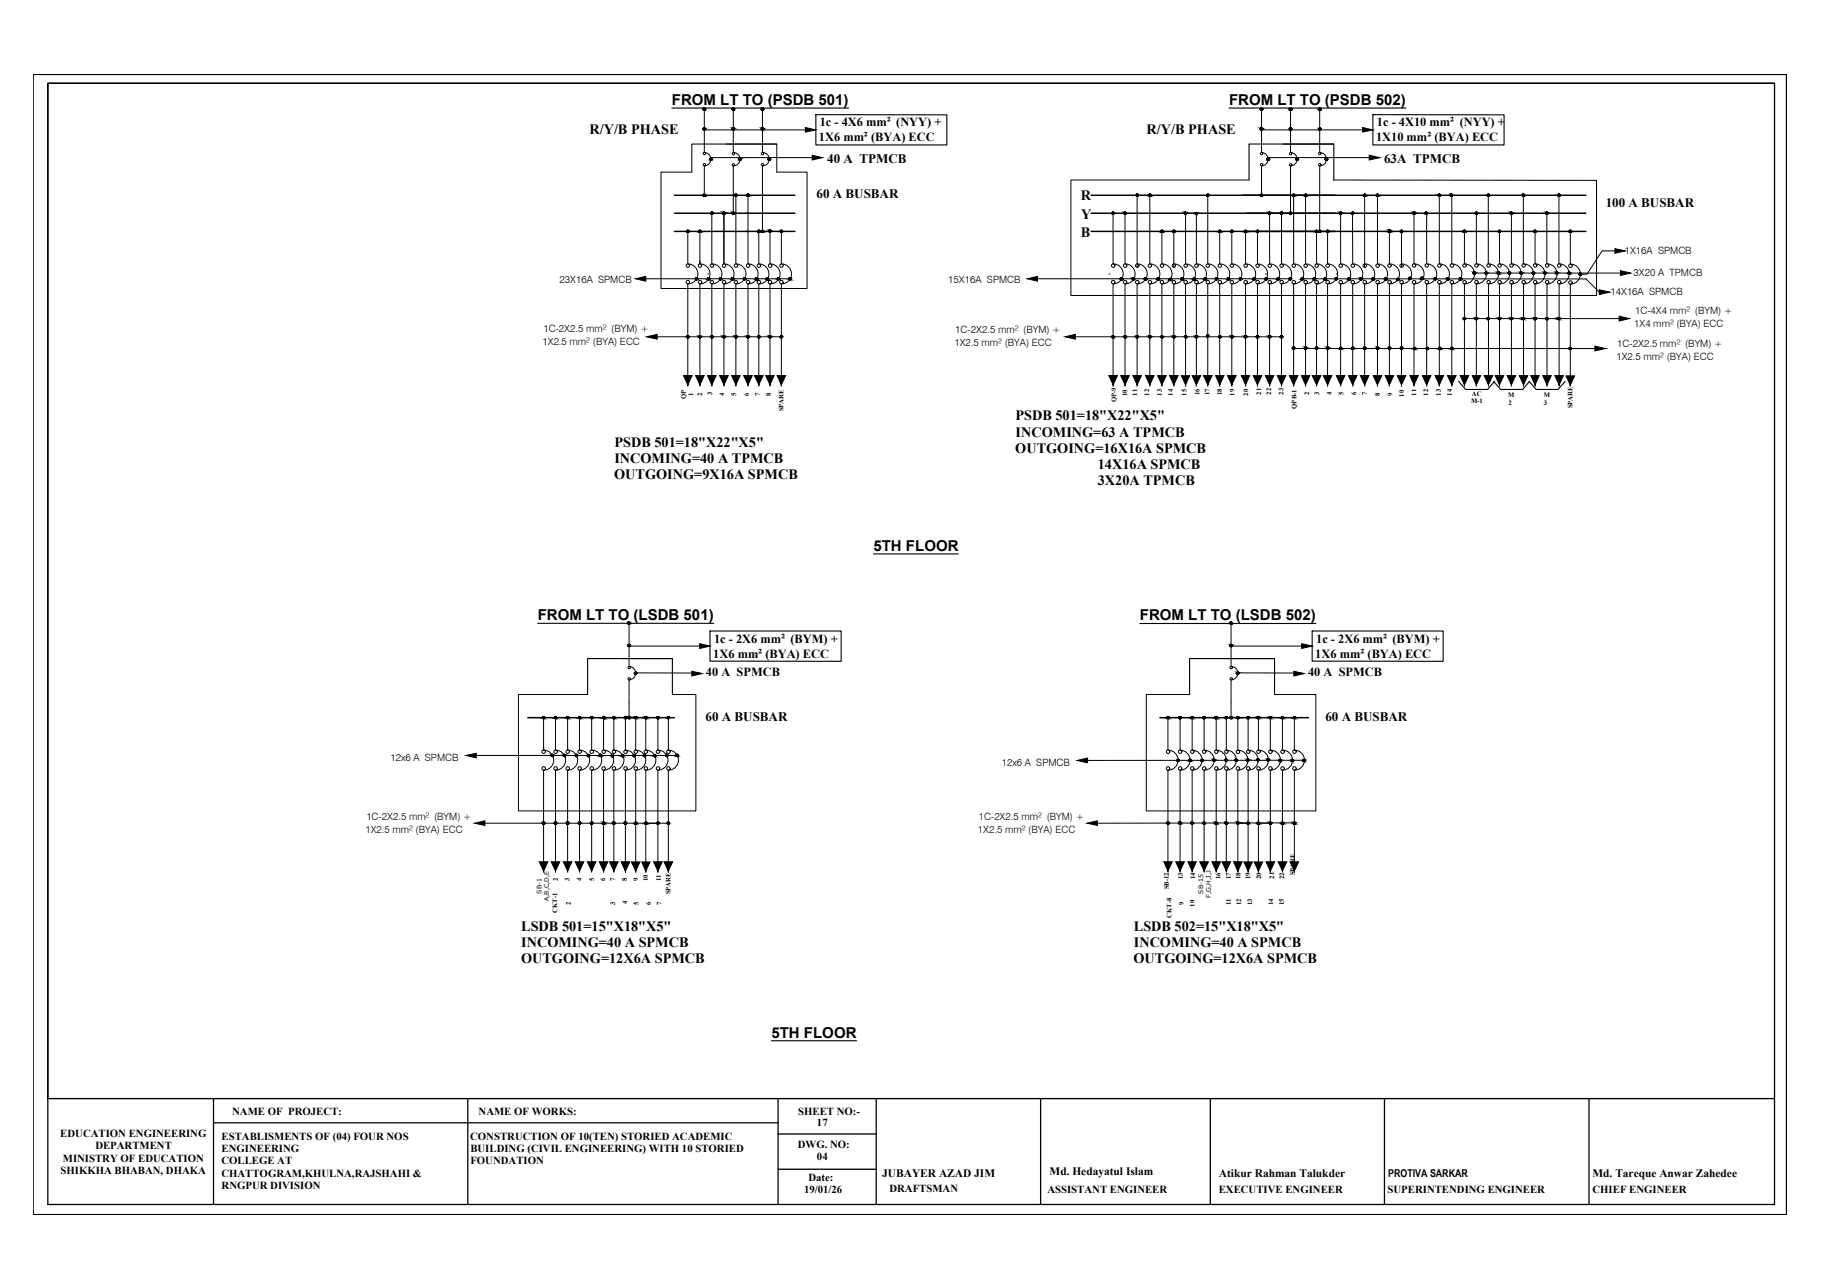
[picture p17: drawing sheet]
<svg xmlns="http://www.w3.org/2000/svg" width="420mm" height="297mm" viewBox="0 0 420 297" stroke-linecap="round" stroke-linejoin="round" font-family="sans-serif">
<defs><g id="words">
<g font-size="3.5">
<text x="155" y="24.2">FROM LT TO (PSDB 501)</text>
<text x="283.6" y="24.2">FROM LT TO (PSDB 502)</text>
<text x="201.5" y="127">5TH FLOOR</text>
<text x="124.1" y="143">FROM LT TO (LSDB 501)</text>
<text x="263" y="143">FROM LT TO (LSDB 502)</text>
<text x="178" y="239.3">5TH FLOOR</text>
</g>
<g font-size="3.3">
<text x="136" y="30.9">R/Y/B PHASE</text>
<text x="264.6" y="30.9">R/Y/B PHASE</text>
<text x="249.4" y="46.1">R</text>
<text x="249.5" y="50.4">Y</text>
<text x="249.4" y="54.6">B</text>
<text x="234.3" y="97">PSDB 501=18&quot;X22&quot;X5&quot;</text>
<text x="234.3" y="100.7">INCOMING=63 A TPMCB</text>
<text x="141.8" y="103.1">PSDB 501=18&quot;X22&quot;X5&quot;</text>
<text x="141.8" y="106.8">INCOMING=40 A TPMCB</text>
<text x="234.3" y="104.4">OUTGOING=16X16A SPMCB</text>
<text x="141.7" y="110.5">OUTGOING=9X16A SPMCB</text>
<text x="253.3" y="108.1">14X16A SPMCB</text>
<text x="253.3" y="111.8">3X20A TPMCB</text>
<text x="120.3" y="214.7">LSDB 501=15&quot;X18&quot;X5&quot;</text>
<text x="261.6" y="214.7">LSDB 502=15&quot;X18&quot;X5&quot;</text>
<text x="120.3" y="218.4">INCOMING=40 A SPMCB</text>
<text x="261.6" y="218.4">INCOMING=40 A SPMCB</text>
<text x="120.2" y="222.1">OUTGOING=12X6A SPMCB</text>
<text x="261.5" y="222.1">OUTGOING=12X6A SPMCB</text>
</g>
<g font-size="3">
<text x="190.9" y="37.6">40 A TPMCB</text>
<text x="319.3" y="37.6">63A TPMCB</text>
<text x="188.4" y="45.7">60 A BUSBAR</text>
<text x="370.5" y="47.7">100 A BUSBAR</text>
<text x="162.8" y="166.2">60 A BUSBAR</text>
<text x="305.8" y="166.2">60 A BUSBAR</text>
</g>
<g font-size="2.9">
<text x="189.1" y="29.1">1c - 4X6 mm² (NYY) +</text>
<text x="317.7" y="29.1">1c - 4X10 mm² (NYY) +</text>
<text x="189" y="32.5">1X6 mm² (BYA) ECC</text>
<text x="317.5" y="32.5">1X10 mm² (BYA) ECC</text>
<text x="164.7" y="148.3">1c - 2X6 mm² (BYM) +</text>
<text x="303.7" y="148.3">1c - 2X6 mm² (BYM) +</text>
<text x="162.9" y="155.9">40 A SPMCB</text>
<text x="164.6" y="151.8">1X6 mm² (BYA) ECC</text>
<text x="301.8" y="155.9">40 A SPMCB</text>
<text x="303.5" y="151.8">1X6 mm² (BYA) ECC</text>
</g>
<g font-size="2.6">
<text x="203.6" y="271.4">JUBAYER AZAD JIM</text>
<text x="242.2" y="270.9">Md. Hedayatul Islam</text>
<text x="281.2" y="271.4">Atikur Rahman Talukder</text>
<text x="367.4" y="271.4">Md. Tareque Anwar Zahedee</text>
</g>
<g font-size="2.5">
<text x="53.6" y="257.2">NAME OF PROJECT:</text>
<text x="110.4" y="257.2">NAME OF WORKS:</text>
<text x="184.2" y="257.1">SHEET NO:-</text>
<text x="13.9" y="262.2">EDUCATION ENGINEERING</text>
<text x="51.1" y="263">ESTABLISMENTS OF (04) FOUR NOS</text>
<text x="108.5" y="263">CONSTRUCTION OF 10(TEN) STORIED ACADEMIC</text>
<text x="188.5" y="259.6">17</text>
<text x="14.5" y="267.9">MINISTRY OF EDUCATION</text>
<text x="22" y="265.1">DEPARTMENT</text>
<text x="51.1" y="268.5">COLLEGE AT</text>
<text x="51.1" y="265.8">ENGINEERING</text>
<text x="108.5" y="265.8">BUILDING (CIVIL ENGINEERING) WITH 10 STORIED</text>
<text x="108.5" y="268.5">FOUNDATION</text>
<text x="184.1" y="264.7">DWG. NO:</text>
<text x="188.5" y="267.4">04</text>
<text x="14" y="270.7">SHIKKHA BHABAN, DHAKA</text>
<text x="51.1" y="271.4">CHATTOGRAM,KHULNA,RAJSHAHI &amp;</text>
<text x="51.1" y="274.2">RNGPUR DIVISION</text>
<text x="185.5" y="275.2">19/01/26</text>
<text x="186.5" y="272.3">Date:</text>
<text x="205.2" y="275">DRAFTSMAN</text>
<text x="241.7" y="275.1">ASSISTANT ENGINEER</text>
<text x="281.2" y="275.1">EXECUTIVE ENGINEER</text>
<text x="320.2" y="275.1">SUPERINTENDING ENGINEER</text>
<text x="320.3" y="271.5">PROTIVA SARKAR</text>
<text x="367.4" y="275.1">CHIEF ENGINEER</text>
</g>
<g font-size="2.3">
<text x="374.9" y="58.5">1X16A SPMCB</text>
<text x="129.1" y="65.3">23X16A SPMCB</text>
<text x="218.8" y="65.3">15X16A SPMCB</text>
<text x="376.9" y="63.7">3X20 A TPMCB</text>
<text x="371.6" y="68.1">14X16A SPMCB</text>
<text x="125.4" y="76.5">1C-2X2.5 mm² (BYM) +</text>
<text x="220.4" y="76.7">1C-2X2.5 mm² (BYM) +</text>
<text x="377" y="75.3">1X4 mm² (BYA) ECC</text>
<text x="377.3" y="72.4">1C-4X4 mm² (BYM) +</text>
<text x="125.2" y="79.5">1X2.5 mm² (BYA) ECC</text>
<text x="220.2" y="79.7">1X2.5 mm² (BYA) ECC</text>
<text x="372.9" y="83">1X2.5 mm² (BYA) ECC</text>
<text x="373.2" y="80">1C-2X2.5 mm² (BYM) +</text>
<text x="90.1" y="175.5">12x6 A SPMCB</text>
<text x="231.1" y="176.6">12x6 A SPMCB</text>
<text x="84.5" y="189.1">1C-2X2.5 mm² (BYM) +</text>
<text x="225.8" y="189.1">1C-2X2.5 mm² (BYM) +</text>
<text x="84.3" y="192.1">1X2.5 mm² (BYA) ECC</text>
<text x="225.6" y="192.1">1X2.5 mm² (BYA) ECC</text>
</g>
<g font-size="1.5">
<text x="158.2" y="92.1" transform="rotate(-90 158.2 92.1)">QP</text>
<text x="160" y="91.4" transform="rotate(-90 160 91.4)">1</text>
<text x="162" y="91.2" transform="rotate(-90 162 91.2)">2</text>
<text x="164.3" y="91.2" transform="rotate(-90 164.3 91.2)">3</text>
<text x="167.1" y="91.2" transform="rotate(-90 167.1 91.2)">4</text>
<text x="169.9" y="91.2" transform="rotate(-90 169.9 91.2)">5</text>
<text x="172.8" y="91.2" transform="rotate(-90 172.8 91.2)">6</text>
<text x="175.3" y="91.2" transform="rotate(-90 175.3 91.2)">7</text>
<text x="177.8" y="91.2" transform="rotate(-90 177.8 91.2)">8</text>
<text x="180.8" y="94.9" transform="rotate(-90 180.8 94.9)">SPARE</text>
<text x="257.5" y="92.8" transform="rotate(-90 257.5 92.8)">QP-9</text>
<text x="260" y="91.3" transform="rotate(-90 260 91.3)">10</text>
<text x="262.4" y="91.3" transform="rotate(-90 262.4 91.3)">11</text>
<text x="265.2" y="91.3" transform="rotate(-90 265.2 91.3)">12</text>
<text x="268.1" y="91.3" transform="rotate(-90 268.1 91.3)">13</text>
<text x="270.6" y="91.3" transform="rotate(-90 270.6 91.3)">14</text>
<text x="273.8" y="91.3" transform="rotate(-90 273.8 91.3)">15</text>
<text x="276.8" y="91.1" transform="rotate(-90 276.8 91.1)">16</text>
<text x="279.1" y="91.1" transform="rotate(-90 279.1 91.1)">17</text>
<text x="281.9" y="91.1" transform="rotate(-90 281.9 91.1)">18</text>
<text x="284.8" y="91.3" transform="rotate(-90 284.8 91.3)">19</text>
<text x="288" y="91.2" transform="rotate(-90 288 91.2)">20</text>
<text x="291" y="91" transform="rotate(-90 291 91)">21</text>
<text x="293.3" y="91" transform="rotate(-90 293.3 91)">22</text>
<text x="296.1" y="91" transform="rotate(-90 296.1 91)">23</text>
<text x="299.2" y="94.3" transform="rotate(-90 299.2 94.3)">QPB-1</text>
<text x="302.1" y="91.1" transform="rotate(-90 302.1 91.1)">2</text>
<text x="304.4" y="91.1" transform="rotate(-90 304.4 91.1)">3</text>
<text x="307.2" y="91.1" transform="rotate(-90 307.2 91.1)">4</text>
<text x="310" y="91.2" transform="rotate(-90 310 91.2)">5</text>
<text x="312.9" y="91.2" transform="rotate(-90 312.9 91.2)">6</text>
<text x="315.4" y="91.2" transform="rotate(-90 315.4 91.2)">7</text>
<text x="318.3" y="91.2" transform="rotate(-90 318.3 91.2)">8</text>
<text x="321.3" y="91.2" transform="rotate(-90 321.3 91.2)">9</text>
<text x="323.9" y="91.5" transform="rotate(-90 323.9 91.5)">10</text>
<text x="326.8" y="91.3" transform="rotate(-90 326.8 91.3)">11</text>
<text x="329.5" y="91.3" transform="rotate(-90 329.5 91.3)">12</text>
<text x="332.4" y="91.3" transform="rotate(-90 332.4 91.3)">13</text>
<text x="335" y="91.3" transform="rotate(-90 335 91.3)">14</text>
<text x="339.4" y="93">M-1</text>
<text x="339.6" y="91.3">AC</text>
<text x="348" y="91.6">M</text>
<text x="348.1" y="93.3">2</text>
<text x="356.2" y="91.6">M</text>
<text x="356.2" y="93.3">3</text>
<text x="362.8" y="94.2" transform="rotate(-90 362.8 94.2)">SPARE</text>
<text x="128.7" y="203.1" transform="rotate(-90 128.7 203.1)">2</text>
<text x="131.4" y="203.1" transform="rotate(-90 131.4 203.1)">3</text>
<text x="134.1" y="203.3" transform="rotate(-90 134.1 203.3)">4</text>
<text x="137.1" y="203.2" transform="rotate(-90 137.1 203.2)">5</text>
<text x="139.6" y="203.1" transform="rotate(-90 139.6 203.1)">6</text>
<text x="141.9" y="203.2" transform="rotate(-90 141.9 203.2)">7</text>
<text x="144.6" y="203.2" transform="rotate(-90 144.6 203.2)">8</text>
<text x="147.2" y="203.1" transform="rotate(-90 147.2 203.1)">9</text>
<text x="149.5" y="203.2" transform="rotate(-90 149.5 203.2)">10</text>
<text x="152.5" y="203.2" transform="rotate(-90 152.5 203.2)">11</text>
<text x="273" y="202.8" transform="rotate(-90 273 202.8)">13</text>
<text x="275.7" y="202.8" transform="rotate(-90 275.7 202.8)">14</text>
<text x="281.6" y="202.8" transform="rotate(-90 281.6 202.8)">16</text>
<text x="284" y="202.7" transform="rotate(-90 284 202.7)">17</text>
<text x="286.2" y="202.8" transform="rotate(-90 286.2 202.8)">18</text>
<text x="288.5" y="202.8" transform="rotate(-90 288.5 202.8)">19</text>
<text x="291" y="202.7" transform="rotate(-90 291 202.7)">20</text>
<text x="294" y="202.6" transform="rotate(-90 294 202.6)">21</text>
<text x="296.3" y="202.7" transform="rotate(-90 296.3 202.7)">22</text>
<text x="298.7" y="201.9" transform="rotate(-90 298.7 201.9)">SPARE</text>
<text x="131.7" y="208.6" transform="rotate(-90 131.7 208.6)">2</text>
<text x="141.9" y="208.6" transform="rotate(-90 141.9 208.6)">3</text>
<text x="144.7" y="208.6" transform="rotate(-90 144.7 208.6)">4</text>
<text x="147.3" y="208.6" transform="rotate(-90 147.3 208.6)">5</text>
<text x="150.2" y="208.6" transform="rotate(-90 150.2 208.6)">6</text>
<text x="152.6" y="208.6" transform="rotate(-90 152.6 208.6)">7</text>
<text x="154.7" y="206.3" transform="rotate(-90 154.7 206.3)">SPARE</text>
<text x="269.7" y="205.1" transform="rotate(-90 269.7 205.1)">SB-12</text>
<text x="273.1" y="208.7" transform="rotate(-90 273.1 208.7)">9</text>
<text x="275.6" y="209.1" transform="rotate(-90 275.6 209.1)">10</text>
<text x="284" y="208.8" transform="rotate(-90 284 208.8)">11</text>
<text x="286.4" y="208.8" transform="rotate(-90 286.4 208.8)">12</text>
<text x="288.9" y="208.8" transform="rotate(-90 288.9 208.8)">13</text>
<text x="293.8" y="208.8" transform="rotate(-90 293.8 208.8)">14</text>
<text x="296.2" y="208.8" transform="rotate(-90 296.2 208.8)">15</text>
<text x="128.6" y="210.5" transform="rotate(-90 128.6 210.5)">CKT-1</text>
<text x="270.3" y="211.7" transform="rotate(-90 270.3 211.7)">CKT-8</text>
</g>
<g font-size="1.4">
<text x="124.9" y="206.1" transform="rotate(-90 124.9 206.1)">SB-1</text>
<text x="126.6" y="207.8" transform="rotate(-90 126.6 207.8)">A,B,C,D,E</text>
<text x="277.6" y="206.1" transform="rotate(-90 277.6 206.1)">SB-15</text>
<text x="279.4" y="207" transform="rotate(-90 279.4 207)">F,G,H,I,J</text>
</g>
</g></defs>
<!-- layer: CIRCUIT -->
<g fill="none" stroke="#000" stroke-width=".23">
<path d="M162.5 25.2v10a1.55 1.55 0 0 1 1.5 1.5 1.55 1.55 0 0 1-1.5 1.6v6.7M169.2 25.2v10M169.2 38.3v10.9M169.2 35.2a1.55 1.55 0 0 1 1.6 1.5 1.55 1.55 0 0 1-1.6 1.6M175.9 25.2v10M175.9 38.3v15.1M176 35.2a1.55 1.55 0 0 1 1.5 1.5 1.55 1.55 0 0 1-1.5 1.6M291.1 25.2v10a1.55 1.55 0 0 1 1.5 1.5 1.55 1.55 0 0 1-1.5 1.6v6.7M297.8 25.2v10a1.55 1.55 0 0 1 1.5 1.5 1.55 1.55 0 0 1-1.5 1.6M297.8 38.3v10.9M304.5 25.2v10M304.5 38.3v15.1"/>
<path d="M304.5 35.2a1.55 1.55 0 0 1 1.6 1.5 1.55 1.55 0 0 1-1.6 1.6M158.7 53.4v7.5M161.5 53.4v7.5a2.31 2.31 0 0 1 2.3 2.3 2.31 2.31 0 0 1-2.3 2.3v23.3M164.2 49.2v11.7M167 49.2l.1 11.7a2.31 2.31 0 0 1 2.3 2.3 2.31 2.31 0 0 1-2.3 2.3l-.1 23.3M169.8 45v15.9M172.6 45v15.9a2.31 2.31 0 0 1 2.3 2.3 2.31 2.31 0 0 1-2.3 2.3v23.3M175.1 53.4v7.5M177.7 53.4v7.5a2.31 2.31 0 0 1 2.3 2.3 2.31 2.31 0 0 1-2.3 2.3v23.3M180.3 53.4v7.5M256.8 49.2v11.7M259.6 49.2v11.7a2.31 2.31 0 0 1 2.3 2.3 2.31 2.31 0 0 1-2.3 2.3v23.3"/>
<path d="M262.4 45v16.7M265.3 45v15.9M268.1 53.6v7.3a2.31 2.31 0 0 1 2.3 2.3 2.31 2.31 0 0 1-2.3 2.3v23.3M270.8 53.3v8.4M273.5 49.2v11.7a2.31 2.31 0 0 1 2.3 2.3 2.31 2.31 0 0 1-2.3 2.3v21.1M276 49.2l.1 11.7a2.31 2.31 0 0 1 2.3 2.3 2.31 2.31 0 0 1-2.3 2.3l-.1 21.1M278.7 45v15.9a2.31 2.31 0 0 1 2.3 2.3 2.31 2.31 0 0 1-2.3 2.3v23.3M281.4 53.4v7.5a2.31 2.31 0 0 1 2.3 2.3 2.31 2.31 0 0 1-2.3 2.3v23.3M284.2 53.4v7.5M287.4 53.4v7.5M290.1 53.4l.1 7.5a2.31 2.31 0 0 1 2.3 2.3 2.31 2.31 0 0 1-2.3 2.3l-.1 23.3M292.9 49.2v11.7"/>
<path d="M295.7 49.2v11.7a2.31 2.31 0 0 1 2.3 2.3 2.31 2.31 0 0 1-2.3 2.3v23.3M298.5 45v15.9a2.31 2.31 0 0 1 2.3 2.3 2.31 2.31 0 0 1-2.3 2.3v23.3M301.2 45v15.9M303.8 53.4v7.5M306.3 53.4v7.5M309.3 49.2v11.7M312.1 49.2v11.7a2.31 2.31 0 0 1 2.3 2.3 2.31 2.31 0 0 1-2.3 2.3v23.3M314.9 45v16.7M317.8 45v15.9a2.31 2.31 0 0 1 2.4 2.3 2.31 2.31 0 0 1-2.4 2.3v23.3M320.6 53.6v7.3a2.31 2.31 0 0 1 2.3 2.3 2.31 2.31 0 0 1-2.3 2.3v23.3M323.4 53.3v8.4M326.2 49.2l.1 11.7a2.31 2.31 0 0 1 2.3 2.3 2.31 2.31 0 0 1-2.3 2.3l-.1 23.3"/>
<path d="M329.2 49.2v11.7a2.31 2.31 0 0 1 2.3 2.3 2.31 2.31 0 0 1-2.3 2.3v23.3M332.1 45v15.9M335 45v15.9M337.9 53.4v7.5a2.31 2.31 0 0 1 2.3 2.3 2.31 2.31 0 0 1-2.3 2.3v23.3M340.6 49.2v11.7M343.4 45v15.9M346 53.4v7.5a2.31 2.31 0 0 1 2.3 2.3 2.31 2.31 0 0 1-2.3 2.3v23.3M348.7 49.2l.1 11.7a2.31 2.31 0 0 1 2.3 2.3 2.31 2.31 0 0 1-2.3 2.3l-.1 23.3M351.5 45v15.9M354.2 53.4v7.5a2.31 2.31 0 0 1 2.3 2.3 2.31 2.31 0 0 1-2.3 2.3v23.3M356.9 49.2v11.7M359.7 45v15.9"/>
<path d="M362.3 53.4v7.5M158.7 65.5v23.3M158.7 60.9a2.31 2.31 0 0 1 2.3 2.3 2.31 2.31 0 0 1-2.3 2.3M163.3 63.2h.1M164.2 65.5v23.3M164.3 60.9a2.31 2.31 0 0 1 2.3 2.3 2.31 2.31 0 0 1-2.3 2.3M166.5 77.8h.1M169.8 65.5v23.3M169.8 60.9a2.31 2.31 0 0 1 2.3 2.3 2.31 2.31 0 0 1-2.3 2.3M175.1 65.5v23.3M175.1 60.9a2.31 2.31 0 0 1 2.3 2.3 2.31 2.31 0 0 1-2.3 2.3M180.3 65.5v23.3"/>
<path d="M180.3 60.9a2.31 2.31 0 0 1 2.3 2.3 2.31 2.31 0 0 1-2.3 2.3M255.8 63.2h.1M256.8 65.5v23.3M256.8 60.9a2.31 2.31 0 0 1 2.4 2.3 2.31 2.31 0 0 1-2.4 2.3M262.4 65.5v23.3M262.4 60.9a2.31 2.31 0 0 1 2.3 2.3 2.31 2.31 0 0 1-2.3 2.3M265.3 65.5v23.3M265.3 60.9a2.31 2.31 0 0 1 2.3 2.3 2.31 2.31 0 0 1-2.3 2.3M270.8 65.5v23.3M270.9 60.9a2.31 2.31 0 0 1 2.3 2.3 2.31 2.31 0 0 1-2.3 2.3M284.2 65.5v23.3M284.2 60.9a2.31 2.31 0 0 1 2.3 2.3 2.31 2.31 0 0 1-2.3 2.3"/>
<path d="M287.4 65.5v23.3M287.4 60.9a2.31 2.31 0 0 1 2.3 2.3 2.31 2.31 0 0 1-2.3 2.3M292 63.2h.1M292.9 65.5v23.3M293 60.9a2.31 2.31 0 0 1 2.3 2.3 2.31 2.31 0 0 1-2.3 2.3M295.2 77.8h.1M301.2 65.5v23.3M301.3 60.9a2.31 2.31 0 0 1 2.3 2.3 2.31 2.31 0 0 1-2.3 2.3M303.8 65.5v23.3M303.8 60.9a2.31 2.31 0 0 1 2.3 2.3 2.31 2.31 0 0 1-2.3 2.3M306.3 65.5v23.3M306.3 60.9a2.31 2.31 0 0 1 2.3 2.3 2.31 2.31 0 0 1-2.3 2.3"/>
<path d="M308.3 63.2h.1M309.3 65.5v23.3M309.3 60.9a2.31 2.31 0 0 1 2.3 2.3 2.31 2.31 0 0 1-2.3 2.3M314.9 60.9a2.31 2.31 0 0 1 2.3 2.3 2.31 2.31 0 0 1-2.3 2.3v23.3M323.4 60.9a2.31 2.31 0 0 1 2.3 2.3 2.31 2.31 0 0 1-2.3 2.3v23.3M332.1 65.5v23.3M332.1 60.9a2.31 2.31 0 0 1 2.3 2.3 2.31 2.31 0 0 1-2.3 2.3M335 65.5v23.3M335 60.9a2.31 2.31 0 0 1 2.3 2.3 2.31 2.31 0 0 1-2.3 2.3M340.6 65.5v23.3M340.7 60.9a2.31 2.31 0 0 1 2.3 2.3 2.31 2.31 0 0 1-2.3 2.3M343.5 60.9a2.31 2.31 0 0 1 2.3 2.3 2.31 2.31 0 0 1-2.3 2.3l-.1 23.3"/>
<path d="M351.5 60.9a2.31 2.31 0 0 1 2.4 2.3 2.31 2.31 0 0 1-2.4 2.3v23.3M357 60.9a2.31 2.31 0 0 1 2.3 2.3 2.31 2.31 0 0 1-2.3 2.3l-.1 23.3M359.7 65.5v23.3M359.8 60.9a2.31 2.31 0 0 1 2.3 2.3 2.31 2.31 0 0 1-2.3 2.3M362.3 65.6v23.2M362.3 60.9a2.31 2.31 0 0 1 2.3 2.3 2.31 2.31 0 0 1-2.3 2.3M157.7 86.6h2M160.5 86.6h2M163.3 86.6h1.9M166.1 86.6h1.9M168.8 86.6h2M171.6 86.6h2"/>
<path d="M174.1 86.6h2M176.7 86.6h1.9M179.3 86.6h2M255.8 86.6h2M258.6 86.6h1.9M261.4 86.6h1.9M264.3 86.6h2M267.1 86.6h2M269.9 86.6h1.9M277.7 86.6h1.9M280.5 86.6h1.9M283.2 86.6h2"/>
<path d="M286.4 86.6h1.9M289.2 86.6h1.9M292 86.6h1.9M294.7 86.6h2M297.5 86.6h2M300.3 86.6h1.9M302.8 86.6h1.9M305.3 86.6h2M308.3 86.6h2M311.1 86.6h2M313.9 86.6h1.9M316.9 86.6h1.9"/>
<path d="M319.6 86.6h1.9M322.4 86.6h1.9M325.3 86.6h1.9M328.2 86.6h1.9M331.1 86.6h2M334 86.6h1.9M336.9 86.6h2M339.7 86.6h1.9M342.5 86.6h1.9M345 86.6h1.9M347.8 86.6h1.9M350.5 86.6h2"/>
<path d="M353.2 86.6h1.9M356 86.6h1.9M358.8 86.6h1.9M361.3 86.7h2M145.1 143.7l.1 10a1.55 1.55 0 0 1 1.5 1.5 1.55 1.55 0 0 1-1.5 1.6M145.1 156.8v8.7M284 143.7v10M284 156.8v8.7M284.1 153.7a1.55 1.55 0 0 1 1.5 1.5 1.55 1.55 0 0 1-1.5 1.6M125.4 165.5v7.5M125.4 177.6v23.3M125.4 173a2.31 2.31 0 0 1 2.3 2.3 2.31 2.31 0 0 1-2.3 2.3"/>
<path d="M128.2 165.5v7.5a2.31 2.31 0 0 1 2.3 2.3 2.31 2.31 0 0 1-2.3 2.3v23.3M129.7 174.2h.1M131 165.5v7.5M131 177.6v23.3M131 173a2.31 2.31 0 0 1 2.3 2.3 2.31 2.31 0 0 1-2.3 2.3M133.7 165.5v7.5M133.7 177.6v23.3M133.7 173a2.31 2.31 0 0 1 2.3 2.3 2.31 2.31 0 0 1-2.3 2.3M135.3 174.2h.1M136.5 165.5v7.5a2.31 2.31 0 0 1 2.3 2.3 2.31 2.31 0 0 1-2.3 2.3v23.3M139.3 165.5v7.5M139.3 177.6v23.3"/>
<path d="M139.3 173a2.31 2.31 0 0 1 2.3 2.3 2.31 2.31 0 0 1-2.3 2.3M141.6 165.5v7.5M141.6 177.6v23.3M141.7 173a2.31 2.31 0 0 1 2.3 2.3 2.31 2.31 0 0 1-2.3 2.3M144.3 165.5v7.5M144.3 177.7v23.2M144.3 173a2.31 2.31 0 0 1 2.3 2.3 2.31 2.31 0 0 1-2.3 2.3M146.7 165.5v7.5a2.31 2.31 0 0 1 2.3 2.3 2.31 2.31 0 0 1-2.3 2.3v23.3M149 165.5v7.5a2.31 2.31 0 0 1 2.3 2.3 2.31 2.31 0 0 1-2.3 2.3v23.3M151.8 165.5v7.5a2.31 2.31 0 0 1 2.3 2.3 2.31 2.31 0 0 1-2.3 2.3v23.3M154.2 165.5v7.5M154.2 177.6v23.3"/>
<path d="M154.2 173a2.31 2.31 0 0 1 2.3 2.3 2.31 2.31 0 0 1-2.3 2.3M269.5 165.5v7.5a2.31 2.31 0 0 1 2.3 2.3 2.31 2.31 0 0 1-2.3 2.3v23.3M271.3 175.4h.1M272.3 165.5v7.5M272.3 177.6v23.3M272.3 173a2.31 2.31 0 0 1 2.3 2.3 2.31 2.31 0 0 1-2.3 2.3M275 173a2.31 2.31 0 0 1 2.4 2.3 2.31 2.31 0 0 1-2.4 2.3M275.1 165.5v7.5M275.1 177.6v23.3M276.9 175.4h.1M277.8 165.5v7.5M277.8 177.6v23.3"/>
<path d="M277.8 173a2.31 2.31 0 0 1 2.3 2.3 2.31 2.31 0 0 1-2.3 2.3M280.6 165.5v7.5a2.31 2.31 0 0 1 2.3 2.3 2.31 2.31 0 0 1-2.3 2.3v23.3M282.9 165.5v7.5M282.9 177.6v23.3M283 173a2.31 2.31 0 0 1 2.3 2.3 2.31 2.31 0 0 1-2.3 2.3M285.6 165.5v7.5M285.6 177.7v23.2M285.6 173a2.31 2.31 0 0 1 2.3 2.3 2.31 2.31 0 0 1-2.3 2.3M288 165.5v7.5a2.31 2.31 0 0 1 2.3 2.3 2.31 2.31 0 0 1-2.3 2.3v23.3M290.4 165.5v7.5a2.31 2.31 0 0 1 2.3 2.3 2.31 2.31 0 0 1-2.3 2.3v23.3M293.1 165.5v7.5M293.1 177.6v23.3"/>
<path d="M293.1 173a2.31 2.31 0 0 1 2.3 2.3 2.31 2.31 0 0 1-2.3 2.3M295.9 165.5v7.5a2.31 2.31 0 0 1 2.3 2.3 2.31 2.31 0 0 1-2.3 2.3v23.3M298.6 165.5v7.5M298.6 177.6v23.3M298.7 173a2.31 2.31 0 0 1 2.3 2.3 2.31 2.31 0 0 1-2.3 2.3M124.4 198.8h2M127.2 198.8h1.9M127.7 189.9h.1M130 198.8h1.9M132.7 198.8h2M135.5 198.8h2M138.3 198.8h1.9"/>
<path d="M140.7 198.8h1.9M143.3 198.8h2M150.8 198.8h2M153.2 198.8h2M268.5 198.8h2M269 189.9h.1M271.3 198.8h1.9M274.1 198.8h1.9M276.8 198.8h2M279.6 198.8h2M282 198.8h1.9M284.6 198.8h2"/>
<path d="M292.1 198.8h2M294.9 198.8h2M297.7 198.8h1.9"/>
<circle cx="162.5" cy="25.2" r=".28"/>
<circle cx="162.5" cy="29.7" r=".28"/>
<circle cx="162.5" cy="38" r=".28"/>
<circle cx="162.5" cy="35.4" r=".28"/>
<circle cx="164" cy="36.7" r=".28"/>
<circle cx="169.2" cy="35.4" r=".28"/>
<circle cx="169.2" cy="38" r=".28"/>
<circle cx="169.2" cy="29.7" r=".28"/>
<circle cx="169.2" cy="25.2" r=".28"/>
<circle cx="170.7" cy="36.7" r=".28"/>
<circle cx="175.9" cy="38" r=".28"/>
<circle cx="175.9" cy="35.4" r=".28"/>
<circle cx="175.9" cy="25.2" r=".28"/>
<circle cx="175.9" cy="29.7" r=".28"/>
<circle cx="177.5" cy="36.7" r=".28"/>
<circle cx="291.1" cy="35.4" r=".28"/>
<circle cx="291.1" cy="38" r=".28"/>
<circle cx="291.1" cy="29.7" r=".28"/>
<circle cx="291.1" cy="25.2" r=".28"/>
<circle cx="292.6" cy="36.7" r=".28"/>
<circle cx="297.8" cy="38" r=".28"/>
<circle cx="297.8" cy="35.4" r=".28"/>
<circle cx="297.8" cy="29.7" r=".28"/>
<circle cx="297.8" cy="25.2" r=".28"/>
<circle cx="299.3" cy="36.7" r=".28"/>
<circle cx="304.5" cy="38" r=".28"/>
<circle cx="304.5" cy="29.7" r=".28"/>
<circle cx="304.5" cy="35.4" r=".28"/>
<circle cx="304.5" cy="25.2" r=".28"/>
<circle cx="306" cy="36.7" r=".28"/>
<circle cx="158.7" cy="53.3" r=".28"/>
<circle cx="161.5" cy="53.3" r=".28"/>
<circle cx="162.5" cy="45" r=".28"/>
<circle cx="164.3" cy="49.2" r=".28"/>
<circle cx="167.1" cy="49.2" r=".28"/>
<circle cx="169.2" cy="49.2" r=".28"/>
<circle cx="169.8" cy="45" r=".28"/>
<circle cx="172.6" cy="45" r=".28"/>
<circle cx="175.1" cy="53.3" r=".28"/>
<circle cx="175.9" cy="53.3" r=".28"/>
<circle cx="177.7" cy="53.3" r=".28"/>
<circle cx="180.3" cy="53.3" r=".28"/>
<circle cx="256.8" cy="49.2" r=".28"/>
<circle cx="259.6" cy="49.2" r=".28"/>
<circle cx="262.4" cy="45" r=".28"/>
<circle cx="265.3" cy="45" r=".28"/>
<circle cx="268.1" cy="53.3" r=".28"/>
<circle cx="270.9" cy="53.3" r=".28"/>
<circle cx="273.6" cy="49.2" r=".28"/>
<circle cx="276.1" cy="49.2" r=".28"/>
<circle cx="278.7" cy="45" r=".28"/>
<circle cx="281.4" cy="53.3" r=".28"/>
<circle cx="284.2" cy="53.3" r=".28"/>
<circle cx="287.4" cy="53.3" r=".28"/>
<circle cx="290.2" cy="53.3" r=".28"/>
<circle cx="291.1" cy="45" r=".28"/>
<circle cx="293" cy="49.2" r=".28"/>
<circle cx="295.7" cy="49.2" r=".28"/>
<circle cx="297.8" cy="49.2" r=".28"/>
<circle cx="298.5" cy="45" r=".28"/>
<circle cx="301.3" cy="45" r=".28"/>
<circle cx="303.8" cy="53.3" r=".28"/>
<circle cx="304.5" cy="53.3" r=".28"/>
<circle cx="306.3" cy="53.3" r=".28"/>
<circle cx="309.3" cy="49.2" r=".28"/>
<circle cx="312.1" cy="49.2" r=".28"/>
<circle cx="314.9" cy="45" r=".28"/>
<circle cx="317.8" cy="45" r=".28"/>
<circle cx="320.6" cy="53.3" r=".28"/>
<circle cx="323.4" cy="53.3" r=".28"/>
<circle cx="326.3" cy="49.2" r=".28"/>
<circle cx="326.3" cy="49.1" r=".28"/>
<circle cx="329.1" cy="49.2" r=".28"/>
<circle cx="332.1" cy="45" r=".28"/>
<circle cx="334.9" cy="45" r=".28"/>
<circle cx="337.9" cy="53.3" r=".28"/>
<circle cx="340.7" cy="49.2" r=".28"/>
<circle cx="343.4" cy="45" r=".28"/>
<circle cx="346" cy="53.3" r=".28"/>
<circle cx="348.7" cy="49.2" r=".28"/>
<circle cx="351.5" cy="45" r=".28"/>
<circle cx="354.2" cy="53.3" r=".28"/>
<circle cx="356.9" cy="49.2" r=".28"/>
<circle cx="359.7" cy="45" r=".28"/>
<circle cx="362.3" cy="53.3" r=".28"/>
<circle cx="158.7" cy="61.3" r=".4"/>
<circle cx="158.7" cy="65.1" r=".4"/>
<circle cx="158.7" cy="77.6" r=".28"/>
<circle cx="160.7" cy="64.3" r=".28"/>
<circle cx="161.5" cy="65.1" r=".4"/>
<circle cx="161.5" cy="61.3" r=".4"/>
<circle cx="161.5" cy="77.6" r=".28"/>
<circle cx="163.5" cy="64.3" r=".28"/>
<circle cx="164.3" cy="65.1" r=".4"/>
<circle cx="164.3" cy="61.3" r=".4"/>
<circle cx="164.3" cy="77.6" r=".28"/>
<circle cx="166.3" cy="64.3" r=".28"/>
<circle cx="167.1" cy="61.3" r=".4"/>
<circle cx="167.1" cy="65.1" r=".4"/>
<circle cx="167.1" cy="77.6" r=".28"/>
<circle cx="169" cy="64.3" r=".28"/>
<circle cx="169.8" cy="61.3" r=".4"/>
<circle cx="169.8" cy="65.1" r=".4"/>
<circle cx="169.8" cy="77.6" r=".28"/>
<circle cx="171.8" cy="64.3" r=".28"/>
<circle cx="172.6" cy="65.1" r=".4"/>
<circle cx="172.6" cy="61.3" r=".4"/>
<circle cx="172.6" cy="77.6" r=".28"/>
<circle cx="174.6" cy="64.3" r=".28"/>
<circle cx="175.1" cy="65.1" r=".4"/>
<circle cx="175.1" cy="61.3" r=".4"/>
<circle cx="175.1" cy="77.6" r=".28"/>
<circle cx="177.1" cy="64.4" r=".28"/>
<circle cx="177.7" cy="65.1" r=".4"/>
<circle cx="177.7" cy="61.3" r=".4"/>
<circle cx="177.7" cy="77.6" r=".28"/>
<circle cx="179.6" cy="64.3" r=".28"/>
<circle cx="180.3" cy="65.1" r=".4"/>
<circle cx="180.3" cy="61.3" r=".4"/>
<circle cx="180.3" cy="77.6" r=".28"/>
<circle cx="182.3" cy="64.3" r=".28"/>
<circle cx="256.8" cy="61.3" r=".4"/>
<circle cx="256.8" cy="65.1" r=".4"/>
<circle cx="256.8" cy="77.7" r=".28"/>
<circle cx="258.8" cy="64.3" r=".28"/>
<circle cx="259.6" cy="65.1" r=".4"/>
<circle cx="259.6" cy="61.3" r=".4"/>
<circle cx="259.6" cy="77.6" r=".28"/>
<circle cx="261.5" cy="64.3" r=".28"/>
<circle cx="262.4" cy="65.1" r=".4"/>
<circle cx="262.4" cy="61.3" r=".4"/>
<circle cx="262.4" cy="77.6" r=".28"/>
<circle cx="264.3" cy="64.3" r=".28"/>
<circle cx="265.3" cy="61.3" r=".4"/>
<circle cx="265.3" cy="65.1" r=".4"/>
<circle cx="265.3" cy="77.6" r=".28"/>
<circle cx="267.3" cy="64.3" r=".28"/>
<circle cx="268.1" cy="61.3" r=".4"/>
<circle cx="268.1" cy="65.1" r=".4"/>
<circle cx="268.1" cy="77.6" r=".28"/>
<circle cx="270.1" cy="64.4" r=".28"/>
<circle cx="270.9" cy="61.3" r=".4"/>
<circle cx="270.9" cy="65.1" r=".4"/>
<circle cx="270.9" cy="77.6" r=".28"/>
<circle cx="272.8" cy="64.3" r=".28"/>
<circle cx="273.6" cy="61.3" r=".4"/>
<circle cx="273.6" cy="65.1" r=".4"/>
<circle cx="273.6" cy="77.6" r=".28"/>
<circle cx="275.6" cy="64.3" r=".28"/>
<circle cx="276.1" cy="61.3" r=".4"/>
<circle cx="276.1" cy="65.1" r=".4"/>
<circle cx="276.1" cy="77.6" r=".28"/>
<circle cx="278.1" cy="64.3" r=".28"/>
<circle cx="278.7" cy="65.1" r=".4"/>
<circle cx="278.7" cy="61.3" r=".4"/>
<circle cx="278.7" cy="77.5" r=".28"/>
<circle cx="280.7" cy="64.3" r=".28"/>
<circle cx="281.4" cy="65.1" r=".4"/>
<circle cx="281.4" cy="61.3" r=".4"/>
<circle cx="281.5" cy="77.6" r=".28"/>
<circle cx="283.5" cy="64.3" r=".28"/>
<circle cx="284.2" cy="61.3" r=".4"/>
<circle cx="284.2" cy="65.1" r=".4"/>
<circle cx="284.3" cy="77.6" r=".28"/>
<circle cx="286.3" cy="64.3" r=".28"/>
<circle cx="287.4" cy="61.3" r=".4"/>
<circle cx="287.4" cy="65.1" r=".4"/>
<circle cx="287.4" cy="77.6" r=".28"/>
<circle cx="289.4" cy="64.3" r=".28"/>
<circle cx="290.2" cy="61.3" r=".4"/>
<circle cx="290.2" cy="65.1" r=".4"/>
<circle cx="290.2" cy="77.6" r=".28"/>
<circle cx="292.2" cy="64.3" r=".28"/>
<circle cx="293" cy="65.1" r=".4"/>
<circle cx="293" cy="61.3" r=".4"/>
<circle cx="293" cy="77.6" r=".28"/>
<circle cx="294.9" cy="64.3" r=".28"/>
<circle cx="295.7" cy="61.3" r=".4"/>
<circle cx="295.7" cy="65.1" r=".4"/>
<circle cx="295.7" cy="77.6" r=".28"/>
<circle cx="297.7" cy="64.3" r=".28"/>
<circle cx="298.5" cy="61.3" r=".4"/>
<circle cx="298.5" cy="65.1" r=".4"/>
<circle cx="300.5" cy="64.3" r=".28"/>
<circle cx="301.3" cy="65.1" r=".4"/>
<circle cx="301.3" cy="61.3" r=".4"/>
<circle cx="303.3" cy="64.3" r=".28"/>
<circle cx="303.8" cy="65.1" r=".4"/>
<circle cx="303.8" cy="61.3" r=".4"/>
<circle cx="305.8" cy="64.4" r=".28"/>
<circle cx="306.3" cy="61.3" r=".4"/>
<circle cx="306.3" cy="65.1" r=".4"/>
<circle cx="308.3" cy="64.3" r=".28"/>
<circle cx="309.3" cy="61.3" r=".4"/>
<circle cx="309.3" cy="65.1" r=".4"/>
<circle cx="311.3" cy="64.3" r=".28"/>
<circle cx="312.1" cy="61.3" r=".4"/>
<circle cx="312.1" cy="65.1" r=".4"/>
<circle cx="314.1" cy="64.3" r=".28"/>
<circle cx="314.9" cy="61.3" r=".4"/>
<circle cx="314.9" cy="65.1" r=".4"/>
<circle cx="316.8" cy="64.3" r=".28"/>
<circle cx="317.8" cy="61.3" r=".4"/>
<circle cx="317.8" cy="65.1" r=".4"/>
<circle cx="319.8" cy="64.3" r=".28"/>
<circle cx="320.6" cy="65.1" r=".4"/>
<circle cx="320.6" cy="61.3" r=".4"/>
<circle cx="322.5" cy="64.4" r=".28"/>
<circle cx="323.4" cy="65.1" r=".4"/>
<circle cx="323.4" cy="61.3" r=".4"/>
<circle cx="325.3" cy="64.2" r=".28"/>
<circle cx="326.3" cy="65.1" r=".4"/>
<circle cx="326.3" cy="61.2" r=".4"/>
<circle cx="328.1" cy="64.2" r=".28"/>
<circle cx="329.2" cy="65.1" r=".4"/>
<circle cx="329.2" cy="61.2" r=".4"/>
<circle cx="331.2" cy="64.3" r=".28"/>
<circle cx="332.1" cy="65.1" r=".4"/>
<circle cx="332.1" cy="61.2" r=".4"/>
<circle cx="334.1" cy="64.3" r=".28"/>
<circle cx="335" cy="65.1" r=".4"/>
<circle cx="335" cy="61.2" r=".4"/>
<circle cx="337" cy="64.3" r=".28"/>
<circle cx="337.9" cy="61.2" r=".4"/>
<circle cx="337.9" cy="65.1" r=".4"/>
<circle cx="337.9" cy="73.5" r=".28"/>
<circle cx="340.2" cy="63" r=".28"/>
<circle cx="340.7" cy="65.1" r=".4"/>
<circle cx="340.7" cy="61.2" r=".4"/>
<circle cx="340.7" cy="73.5" r=".28"/>
<circle cx="342.9" cy="63" r=".28"/>
<circle cx="343.4" cy="73.5" r=".28"/>
<circle cx="343.5" cy="65.1" r=".4"/>
<circle cx="343.5" cy="61.2" r=".4"/>
<circle cx="345.7" cy="63" r=".28"/>
<circle cx="346" cy="65.1" r=".4"/>
<circle cx="346" cy="61.2" r=".4"/>
<circle cx="346" cy="73.5" r=".28"/>
<circle cx="348.3" cy="63" r=".28"/>
<circle cx="348.7" cy="73.5" r=".28"/>
<circle cx="348.7" cy="65.1" r=".4"/>
<circle cx="348.7" cy="61.2" r=".4"/>
<circle cx="351" cy="63" r=".28"/>
<circle cx="351.5" cy="73.5" r=".28"/>
<circle cx="351.5" cy="65.1" r=".4"/>
<circle cx="351.5" cy="61.2" r=".4"/>
<circle cx="353.8" cy="63" r=".28"/>
<circle cx="354.2" cy="65.1" r=".4"/>
<circle cx="354.2" cy="61.2" r=".4"/>
<circle cx="354.2" cy="73.5" r=".28"/>
<circle cx="356.5" cy="63" r=".28"/>
<circle cx="356.9" cy="73.5" r=".28"/>
<circle cx="357" cy="65.1" r=".4"/>
<circle cx="357" cy="61.2" r=".4"/>
<circle cx="359.2" cy="63" r=".28"/>
<circle cx="359.7" cy="73.5" r=".28"/>
<circle cx="359.8" cy="61.2" r=".4"/>
<circle cx="359.8" cy="65.1" r=".4"/>
<circle cx="362" cy="63" r=".28"/>
<circle cx="362.3" cy="65.2" r=".4"/>
<circle cx="362.3" cy="61.3" r=".4"/>
<circle cx="364.6" cy="63.2" r=".28"/>
<circle cx="298.5" cy="80.3" r=".28"/>
<circle cx="301.3" cy="80.3" r=".28"/>
<circle cx="303.8" cy="80.3" r=".28"/>
<circle cx="306.3" cy="80.3" r=".28"/>
<circle cx="309.3" cy="80.3" r=".28"/>
<circle cx="312.1" cy="80.3" r=".28"/>
<circle cx="314.9" cy="80.3" r=".28"/>
<circle cx="317.8" cy="80.3" r=".28"/>
<circle cx="320.6" cy="80.3" r=".28"/>
<circle cx="323.4" cy="80.3" r=".28"/>
<circle cx="326.4" cy="80.4" r=".28"/>
<circle cx="329.4" cy="80.4" r=".28"/>
<circle cx="332.2" cy="80.4" r=".28"/>
<circle cx="335" cy="80.4" r=".28"/>
<circle cx="362.3" cy="80.4" r=".28"/>
<circle cx="145.2" cy="148.9" r=".28"/>
<circle cx="145.2" cy="156.6" r=".28"/>
<circle cx="145.2" cy="154" r=".28"/>
<circle cx="145.2" cy="143.7" r=".28"/>
<circle cx="146.7" cy="155.2" r=".28"/>
<circle cx="284.1" cy="156.6" r=".28"/>
<circle cx="284.1" cy="154" r=".28"/>
<circle cx="284.1" cy="143.7" r=".28"/>
<circle cx="284.1" cy="148.9" r=".28"/>
<circle cx="285.6" cy="155.2" r=".28"/>
<circle cx="125.4" cy="173.4" r=".4"/>
<circle cx="125.4" cy="177.2" r=".4"/>
<circle cx="125.4" cy="165.5" r=".28"/>
<circle cx="127.5" cy="174.2" r=".28"/>
<circle cx="128.2" cy="173.4" r=".4"/>
<circle cx="128.2" cy="177.2" r=".4"/>
<circle cx="128.2" cy="165.5" r=".28"/>
<circle cx="130.2" cy="174.2" r=".28"/>
<circle cx="131" cy="173.4" r=".4"/>
<circle cx="131" cy="177.2" r=".4"/>
<circle cx="131" cy="165.5" r=".28"/>
<circle cx="133" cy="174.2" r=".28"/>
<circle cx="133.7" cy="177.2" r=".4"/>
<circle cx="133.7" cy="173.4" r=".4"/>
<circle cx="133.7" cy="165.5" r=".28"/>
<circle cx="135.8" cy="174.2" r=".28"/>
<circle cx="136.5" cy="173.4" r=".4"/>
<circle cx="136.5" cy="177.2" r=".4"/>
<circle cx="136.5" cy="165.5" r=".28"/>
<circle cx="138.6" cy="174.2" r=".28"/>
<circle cx="139.3" cy="173.4" r=".4"/>
<circle cx="139.3" cy="177.2" r=".4"/>
<circle cx="139.3" cy="165.5" r=".28"/>
<circle cx="141.3" cy="174.3" r=".28"/>
<circle cx="141.7" cy="177.2" r=".4"/>
<circle cx="141.7" cy="173.4" r=".4"/>
<circle cx="141.7" cy="165.5" r=".28"/>
<circle cx="143.6" cy="174.3" r=".28"/>
<circle cx="144.3" cy="173.4" r=".4"/>
<circle cx="144.3" cy="177.2" r=".4"/>
<circle cx="144.3" cy="165.5" r=".28"/>
<circle cx="145.2" cy="165.5" r=".28"/>
<circle cx="146.4" cy="174.3" r=".28"/>
<circle cx="146.7" cy="177.2" r=".4"/>
<circle cx="146.7" cy="173.4" r=".4"/>
<circle cx="146.7" cy="165.5" r=".28"/>
<circle cx="148.7" cy="174.2" r=".28"/>
<circle cx="149" cy="177.2" r=".4"/>
<circle cx="149" cy="173.4" r=".4"/>
<circle cx="149" cy="165.5" r=".28"/>
<circle cx="151.1" cy="174.3" r=".28"/>
<circle cx="151.8" cy="177.2" r=".4"/>
<circle cx="151.8" cy="173.4" r=".4"/>
<circle cx="151.8" cy="165.5" r=".28"/>
<circle cx="153.8" cy="174.2" r=".28"/>
<circle cx="154.2" cy="177.2" r=".4"/>
<circle cx="154.2" cy="173.4" r=".4"/>
<circle cx="154.2" cy="165.5" r=".28"/>
<circle cx="156.3" cy="174.2" r=".28"/>
<circle cx="269.5" cy="177.2" r=".4"/>
<circle cx="269.5" cy="173.4" r=".4"/>
<circle cx="269.5" cy="165.5" r=".28"/>
<circle cx="271.8" cy="175.4" r=".28"/>
<circle cx="272.3" cy="177.2" r=".4"/>
<circle cx="272.3" cy="173.4" r=".4"/>
<circle cx="272.3" cy="165.5" r=".28"/>
<circle cx="274.6" cy="175.4" r=".28"/>
<circle cx="275.1" cy="173.4" r=".4"/>
<circle cx="275.1" cy="177.2" r=".4"/>
<circle cx="275.1" cy="165.5" r=".28"/>
<circle cx="277.4" cy="175.4" r=".28"/>
<circle cx="277.8" cy="173.4" r=".4"/>
<circle cx="277.8" cy="177.2" r=".4"/>
<circle cx="277.8" cy="165.5" r=".28"/>
<circle cx="280.1" cy="175.3" r=".28"/>
<circle cx="280.6" cy="173.4" r=".4"/>
<circle cx="280.6" cy="177.2" r=".4"/>
<circle cx="280.6" cy="165.5" r=".28"/>
<circle cx="282.9" cy="175.3" r=".28"/>
<circle cx="283" cy="173.4" r=".4"/>
<circle cx="283" cy="177.2" r=".4"/>
<circle cx="283" cy="165.5" r=".28"/>
<circle cx="284.1" cy="165.5" r=".28"/>
<circle cx="285.2" cy="175.3" r=".28"/>
<circle cx="285.6" cy="177.2" r=".4"/>
<circle cx="285.6" cy="173.4" r=".4"/>
<circle cx="285.6" cy="165.5" r=".28"/>
<circle cx="288" cy="175.3" r=".28"/>
<circle cx="288" cy="173.4" r=".4"/>
<circle cx="288" cy="177.2" r=".4"/>
<circle cx="288" cy="165.5" r=".28"/>
<circle cx="290.2" cy="175.2" r=".28"/>
<circle cx="290.4" cy="177.2" r=".4"/>
<circle cx="290.4" cy="173.4" r=".4"/>
<circle cx="290.4" cy="165.5" r=".28"/>
<circle cx="292.6" cy="175.2" r=".28"/>
<circle cx="293.1" cy="177.2" r=".4"/>
<circle cx="293.1" cy="173.4" r=".4"/>
<circle cx="293.1" cy="165.5" r=".28"/>
<circle cx="295.4" cy="175.4" r=".28"/>
<circle cx="295.9" cy="177.2" r=".4"/>
<circle cx="295.9" cy="173.4" r=".4"/>
<circle cx="295.9" cy="165.5" r=".28"/>
<circle cx="298.2" cy="175.4" r=".28"/>
<circle cx="298.7" cy="173.4" r=".4"/>
<circle cx="298.7" cy="177.2" r=".4"/>
<circle cx="298.7" cy="165.5" r=".28"/>
<circle cx="301" cy="175.4" r=".28"/>
<circle cx="125.4" cy="189.8" r=".28"/>
<circle cx="128.2" cy="189.8" r=".28"/>
<circle cx="131" cy="189.8" r=".28"/>
<circle cx="133.7" cy="189.8" r=".28"/>
<circle cx="136.5" cy="189.8" r=".28"/>
<circle cx="139.3" cy="189.8" r=".28"/>
<circle cx="141.7" cy="189.8" r=".28"/>
<circle cx="144.3" cy="189.8" r=".28"/>
<circle cx="146.7" cy="189.8" r=".28"/>
<circle cx="149" cy="189.8" r=".28"/>
<circle cx="151.8" cy="189.8" r=".28"/>
<circle cx="154.2" cy="189.8" r=".28"/>
<circle cx="269.5" cy="189.8" r=".28"/>
<circle cx="272.3" cy="189.8" r=".28"/>
<circle cx="275.1" cy="189.8" r=".28"/>
<circle cx="277.8" cy="189.8" r=".28"/>
<circle cx="280.6" cy="189.8" r=".28"/>
<circle cx="283" cy="189.8" r=".28"/>
<circle cx="285.6" cy="189.8" r=".28"/>
<circle cx="288" cy="189.8" r=".28"/>
<circle cx="290.4" cy="189.8" r=".28"/>
<circle cx="293.1" cy="189.8" r=".28"/>
<circle cx="295.9" cy="189.8" r=".28"/>
<circle cx="298.7" cy="189.8" r=".28"/>
</g>
<g fill="#000" stroke="#000" stroke-width=".23">
<path d="M157.7 86.6h1v2.2zM158.7 86.6v2.2l1-2.2z"/>
<path d="M160.5 86.6h1v2.2zM161.5 86.6v2.2l1-2.2z"/>
<path d="M163.3 86.6h.9v2.2zM164.2 86.6v2.2l1-2.2z"/>
<path d="M166.1 86.6h.9v2.2zM167 86.6v2.2l1-2.2z"/>
<path d="M168.8 86.6h1v2.2zM169.8 86.6v2.2l1-2.2z"/>
<path d="M171.6 86.6h1v2.2zM172.6 86.6v2.2l1-2.2z"/>
<path d="M174.1 86.6h1v2.2zM175.1 86.6v2.2l1-2.2z"/>
<path d="M176.7 86.6h1v2.2zM177.7 86.6v2.2l.9-2.2z"/>
<path d="M179.3 86.6h1v2.2zM180.3 86.6v2.2l1-2.2z"/>
<path d="M255.8 86.6h1v2.2zM256.8 86.6v2.2l1-2.2z"/>
<path d="M258.6 86.6h1v2.2zM259.6 86.6v2.2l.9-2.2z"/>
<path d="M261.4 86.6h1v2.2zM262.4 86.6v2.2l.9-2.2z"/>
<path d="M264.3 86.6h1v2.2zM265.3 86.6v2.2l1-2.2z"/>
<path d="M267.1 86.6h1v2.2zM268.1 86.6v2.2l1-2.2z"/>
<path d="M269.9 86.6h.9v2.2zM270.8 86.6v2.2l1-2.2z"/>
<path d="M272.6 86.6h.9v2.2zM273.5 86.6v2.2l1-2.2z"/>
<path d="M275.1 86.6h.9v2.2zM276 86.6v2.2l1-2.2z"/>
<path d="M277.7 86.6h1v2.2zM278.7 86.6v2.2l.9-2.2z"/>
<path d="M280.5 86.6h.9v2.2zM281.4 86.6v2.2l1-2.2z"/>
<path d="M283.2 86.6h1v2.2zM284.2 86.6v2.2l1-2.2z"/>
<path d="M286.4 86.6h1v2.2zM287.4 86.6v2.2l.9-2.2z"/>
<path d="M289.2 86.6h.9v2.2zM290.1 86.6v2.2l1-2.2z"/>
<path d="M292 86.6h.9v2.2zM292.9 86.6v2.2l1-2.2z"/>
<path d="M294.7 86.6h1v2.2zM295.7 86.6v2.2l1-2.2z"/>
<path d="M297.5 86.6h1v2.2zM298.5 86.6v2.2l1-2.2z"/>
<path d="M300.3 86.6h.9v2.2zM301.2 86.6v2.2l1-2.2z"/>
<path d="M302.8 86.6h1v2.2zM303.8 86.6v2.2l.9-2.2z"/>
<path d="M305.3 86.6h1v2.2zM306.3 86.6v2.2l1-2.2z"/>
<path d="M308.3 86.6h1v2.2zM309.3 86.6v2.2l1-2.2z"/>
<path d="M311.1 86.6h1v2.2zM312.1 86.6v2.2l1-2.2z"/>
<path d="M313.9 86.6h1v2.2zM314.9 86.6v2.2l.9-2.2z"/>
<path d="M316.9 86.6h.9v2.2zM317.8 86.6v2.2l1-2.2z"/>
<path d="M319.6 86.6h1v2.2zM320.6 86.6v2.2l.9-2.2z"/>
<path d="M322.4 86.6h1v2.2zM323.4 86.6v2.2l.9-2.2z"/>
<path d="M325.3 86.6h.9v2.2zM326.2 86.6v2.2l1-2.2z"/>
<path d="M328.2 86.6h1v2.2zM329.2 86.6v2.2l.9-2.2z"/>
<path d="M331.1 86.6h1v2.2zM332.1 86.6v2.2l1-2.2z"/>
<path d="M334 86.6h1v2.2zM335 86.6v2.2l.9-2.2z"/>
<path d="M336.9 86.6h1v2.2zM337.9 86.6v2.2l1-2.2z"/>
<path d="M339.7 86.6h.9v2.2zM340.6 86.6v2.2l1-2.2z"/>
<path d="M342.5 86.6h.9v2.2zM343.4 86.6v2.2l1-2.2z"/>
<path d="M345 86.6h1v2.2zM346 86.6v2.2l.9-2.2z"/>
<path d="M347.8 86.6h.9v2.2zM348.7 86.6v2.2l1-2.2z"/>
<path d="M350.5 86.6h1v2.2zM351.5 86.6v2.2l1-2.2z"/>
<path d="M353.2 86.6h1v2.2zM354.2 86.6v2.2l.9-2.2z"/>
<path d="M356 86.6h.9v2.2zM356.9 86.6v2.2l1-2.2z"/>
<path d="M358.8 86.6h.9v2.2zM359.7 86.6v2.2l1-2.2z"/>
<path d="M361.3 86.7h1v2.1zM362.3 86.7v2.1l1-2.1z"/>
<path d="M124.4 198.8h1v2.1zM125.4 198.8v2.1l1-2.1z"/>
<path d="M127.2 198.8h1v2.1zM128.2 198.8v2.1l.9-2.1z"/>
<path d="M130 198.8h1v2.1zM131 198.8v2.1l.9-2.1z"/>
<path d="M132.7 198.8h1v2.1zM133.7 198.8v2.1l1-2.1z"/>
<path d="M135.5 198.8h1v2.1zM136.5 198.8v2.1l1-2.1z"/>
<path d="M138.3 198.8h1v2.1zM139.3 198.8v2.1l.9-2.1z"/>
<path d="M140.7 198.8h.9v2.1zM141.6 198.8v2.1l1-2.1z"/>
<path d="M143.3 198.8h1v2.1zM144.3 198.8v2.1l1-2.1z"/>
<path d="M145.7 198.8h1v2.1zM146.7 198.8v2.1l.9-2.1z"/>
<path d="M148.1 198.8h.9v2.1zM149 198.8v2.1l1-2.1z"/>
<path d="M150.8 198.8h1v2.1zM151.8 198.8v2.1l1-2.1z"/>
<path d="M153.2 198.8h1v2.1zM154.2 198.8v2.1l1-2.1z"/>
<path d="M268.5 198.8h1v2.1zM269.5 198.8v2.1l1-2.1z"/>
<path d="M271.3 198.8h1v2.1zM272.3 198.8v2.1l.9-2.1z"/>
<path d="M274.1 198.8h1v2.1zM275.1 198.8v2.1l.9-2.1z"/>
<path d="M276.8 198.8h1v2.1zM277.8 198.8v2.1l1-2.1z"/>
<path d="M279.6 198.8h1v2.1zM280.6 198.8v2.1l1-2.1z"/>
<path d="M282 198.8h.9v2.1zM282.9 198.8v2.1l1-2.1z"/>
<path d="M284.6 198.8h1v2.1zM285.6 198.8v2.1l1-2.1z"/>
<path d="M287 198.8h1v2.1zM288 198.8v2.1l1-2.1z"/>
<path d="M289.4 198.8h1v2.1zM290.4 198.8v2.1l.9-2.1z"/>
<path d="M292.1 198.8h1v2.1zM293.1 198.8v2.1l1-2.1z"/>
<path d="M294.9 198.8h1v2.1zM295.9 198.8v2.1l1-2.1z"/>
<path d="M297.7 198.8h.9v2.1zM298.6 198.8v2.1l1-2.1z"/>
</g>
<!-- layer: CKT-CABLE -->
<g fill="none" stroke="#000" stroke-width=".23">
<path d="M162.5 30h25.7M164 36.4h25.8M291 30h25.8M292.6 36.4h25.7M372.6 57.9h-3l-3.4 5.3h-1.6M147.2 64.3h34.9M149.5 77.7h30.8M239.4 64.3h58.3M248.1 77.7h47.6M300.2 64.3h65.8l3 3.1M337.9 73.5h37.1M340.2 63h35.2"/>
<path d="M298.5 80.4h72.3M145.1 149h18.7M146.7 155.2h14.9M284 149h18.7M285.6 155.2h14.9M108.2 174.2h48M301.2 175.3l-51.9 .1M111.6 189.9h42.6M298.9 189.8l-46 .1"/>
</g>
<!-- layer: FDB -->
<path d="M155 24.9h40.8M283.6 24.9h40.8M201.5 127.7h19.6M124.1 143.7h40.6M263 143.8h40.6M178 240h19.6" fill="none" stroke="#000" stroke-width=".25"/>
<!-- layer: CKT-CABLE -->
<g fill="#000" stroke="#000" stroke-width=".23">
<path d="M185.8 29.4l2.4 .6-2.4 .5zM187.4 35.8l2.4 .6-2.4 .5zM314.4 29.4l2.4 .6-2.4 .5zM315.9 35.8l2.4 .6-2.4 .5zM372.6 57.3l2.4 .6-2.4 .5zM146.6 64.3l2.4-.6v1.1zM149.2 77.7l2.4-.6v1.1zM237 64.3l2.4-.6v1.1zM245.7 77.7l2.4-.6v1.1zM369 66.8l2.4 .6-2.4 .5zM373.6 72.9l2.3 .6-2.3 .5zM373.9 62.4l2.3 .6-2.3 .5z"/>
<path d="M368 79.8l2.4 .6-2.4 .5zM159.6 154.8l2.4 .5-2.4 .6zM161.4 148.4l2.4 .6-2.4 .5zM298.5 154.8l2.4 .5-2.4 .6zM300.3 148.4l2.5 .6-2.5 .5zM107.5 174.2l2.4-.5v1.1zM248.5 175.4l2.4-.6v1.1zM109.5 189.9l2.4-.6v1.1zM250.8 189.9l2.4-.6v1.1z"/>
</g>
<!-- layer: ELECT -->
<path d="M155.6 45h27.8M155.6 49.2h27.8M155.6 53.4h27.8M251.7 45h114.2M251.7 49.2h114.2M251.7 53.4h114.2M121.8 165.5h33.8M267.6 165.5h34.3" fill="none" stroke="#000" stroke-width=".34"/>
<!-- layer: SB -->
<path d="M188.2 26.4l30.3 .1v6.9h-30.3zM316.8 26.4l30.2 .1v6.9h-30.2zM163.8 145.5h30.3v7h-30.3zM302.8 145.5h30.2v7h-30.2z" fill="none" stroke="#000" stroke-width=".25"/>
<!-- layer: Power pts -->
<path d="M167.5 33.2h11.7v6.5h7v26.8h-33.7v-26.8h7.1v-6.5h19.6M288.2 41.5h-41.1v26.6h22.4M307.6 41.5l60.8 .1v26.5h-117.6M135.6 160.2h-16v26.8h41v-26.8h-5.5M274.5 160.2h-10v26.8h39.1v-26.8h-9.5" fill="none" stroke="#000" stroke-width=".23"/>
<!-- layer: H -->
<g fill="#000" stroke="#000" stroke-width=".23">
<path d="M162.4 29.5h.2zM162.4 29.5h.1zM162.4 25.4h.1zM162.4 30h.1zM164 37h.1zM169.1 29.5h.2zM169.1 25.4h.2zM169.1 30h.2zM170.7 36.5h.1zM170.7 37h.1zM175.9 29.5h.1zM175.9 25.4h.1z"/>
<path d="M175.9 30h.1zM177.4 37h.1zM291 29.5h.1zM291 25.4h.1zM291 30h.1zM292.4 36.9h.4zM292.4 36.6h.4zM292.5 37h.2zM297.7 25h.1zM297.7 29.5h.1zM299.2 36.5h.2zM304.4 25h.2z"/>
<path d="M304.4 29.5h.2zM306 37h.1zM158.5 53.2h.4zM161.4 53.1h.1zM161.4 53.6h.1zM162.3 45.2h.3zM162.4 44.8h.1zM162.4 45.3h.1zM164.2 48.9h.1zM166.9 48.9h.2zM166.9 49.4h.2zM169.1 48.9h.2z"/>
<path d="M169.1 49.4h.2zM169.6 44.9h.4zM169.7 44.8h.2zM169.7 45.3h.2zM172.5 44.8h.1zM172.5 45.3h.1zM174.9 53.2h.4zM175 53.1h.2zM175.9 53.1h.1zM175.9 53.6h.1zM177.6 53h.1zM177.6 53.5h.1z"/>
<path d="M256.7 49h.2zM256.7 48.9h.2zM256.7 49.4h.2zM259.5 48.9h.2zM259.5 49.4h.2zM262.3 45.3h.2zM265.2 44.8h.2zM265.2 45.3h.2zM267.9 53.6h.3zM268 53.1h.1zM268 53.6h.1zM270.8 53.1h.1z"/>
<path d="M270.8 53.6h.1zM273.5 48.9h.1zM273.5 49.4h.1zM276 49h.1zM276 49.5h.1zM278.6 45.3h.2zM281.4 53.1h.1zM281.4 53.6h.1zM287.3 53.1h.1zM287.3 53.6h.1zM290 53.2h.4zM290.1 53.1h.1z"/>
<path d="M291 44.8h.1zM291 45.2h.1zM292.8 48.9h.2zM292.8 49.4h.2zM295.6 48.9h.2zM297.7 48.9h.1zM298.4 44.8h.1zM298.4 45.3h.1zM301.1 44.9h.3zM301.2 44.8h.1zM301.2 45.3h.1zM303.7 53.1h.1z"/>
<path d="M303.7 53.6h.1zM304.3 53.2h.4zM304.4 53.1h.2zM306.1 53.2h.4zM309.3 48.9h.1zM309.3 49.4h.1zM312 49h.2zM312 48.9h.2zM312 49.4h.2zM314.8 44.8h.1zM314.8 45.3h.1zM317.7 44.8h.2z"/>
<path d="M317.7 45.3h.2zM320.4 53.2h.4zM320.5 53.1h.2zM320.5 53h.2zM320.5 53.6h.2zM320.5 53.5h.2zM323.3 53.1h.1zM323.3 53.6h.1zM326.1 49.3h.4zM326.1 48.9h.4zM326.2 48.9h.1zM326.2 49.4h.1z"/>
<path d="M326.2 49.3h.2zM332 44.8h.1zM332 45.2h.1zM334.8 45.2h.1zM337.7 53.5h.4zM340.5 49h.3zM340.6 48.9h.1zM340.6 49.4h.1zM343.4 44.8h.1zM343.4 45.2h.1zM345.9 53.1h.1zM345.9 53.6h.1z"/>
<path d="M348.6 48.9h.2zM348.6 49.4h.2zM351.3 44.9h.4zM351.4 44.8h.2zM354.1 53.1h.1zM354.1 53.6h.1zM356.9 48.9h.1zM356.9 49.4h.1zM359.5 45.2h.4zM359.6 45.2h.2zM362.2 53.1h.2zM160.6 64.5h.2z"/>
<path d="M161.4 77.4h.1zM161.4 77.9h.1zM163.4 64h.2zM163.4 64.5h.2zM164.2 77.4h.1zM166.2 64.5h.2zM166.9 77.4h.2zM166.9 77.9h.2zM169 64h.1zM169 64.5h.1zM169.7 77.4h.2zM169.7 77.9h.2z"/>
<path d="M172.5 77.4h.1zM172.5 77.9h.1zM174.5 64h.2zM174.5 64.5h.2zM175 77.4h.2zM177.6 77.4h.1zM177.6 77.9h.1zM179.6 64h.1zM179.6 64.5h.1zM182.2 64h.2zM182.2 64.5h.2zM256.7 77.9h.2z"/>
<path d="M258.7 64.6h.1zM259.5 77.9h.2zM261.5 64.1h.1zM261.5 64.6h.1zM262.2 77.9h.3zM262.2 77.5h.3zM262.3 77.9h.2zM264.2 64.1h.2zM264.2 64.6h.2zM265.1 77.8h.4zM265.2 77.4h.2zM265.2 77.9h.2z"/>
<path d="M267.2 64.1h.1zM268 77.5h.2zM268 77.4h.1zM268 77.9h.1zM269.9 64.2h.2zM269.9 64.7h.2zM270.8 77.4h.1zM270.8 77.9h.1zM272.7 64.6h.2zM275.4 64.5h.3zM275.4 64.1h.2zM275.4 64.6h.2z"/>
<path d="M276 77.4h.1zM276 77.9h.1zM277.9 64.1h.4zM278 64h.2zM278 64.5h.2zM278.6 77.8h.2zM280.6 64.5h.2zM283.4 64h.1zM283.4 64.5h.1zM284.2 77.4h.1zM284.2 77.9h.1zM286.2 64.5h.1z"/>
<path d="M287.3 77.4h.1zM287.3 77.9h.1zM289.3 64h.2zM289.3 64.5h.2zM290.1 77.4h.1zM292.1 64.5h.2zM292.8 77.4h.2zM292.8 77.9h.2zM294.9 64h.1zM294.9 64.5h.1zM295.6 77.4h.2zM300.4 64h.2z"/>
<path d="M300.4 64.5h.2zM305.7 64.1h.1zM305.7 64.6h.1zM308.2 64.5h.2zM311.2 64.1h.1zM314 64.1h.1zM314 64.6h.1zM316.8 64.6h.1zM319.7 64.6h.1zM322.4 64.2h.2zM325.2 64.5h.2zM328 64h.2z"/>
<path d="M328 64.5h.2zM331.1 64.5h.1zM334 64.5h.1zM336.9 64.5h.1zM340.1 62.7h.2zM340.1 63.2h.2zM340.6 73.2h.1zM340.6 73.7h.1zM342.8 62.8h.3zM342.8 62.7h.2zM342.8 63.2h.2zM345.7 62.7h.1z"/>
<path d="M345.7 63.2h.1zM345.9 73.2h.1zM345.9 73.7h.1zM348.2 63.2h.1zM348.6 73.2h.2zM348.6 73.7h.2zM350.9 62.7h.2zM350.9 63.2h.2zM351.4 73.2h.1zM351.4 73.7h.1zM354.1 73.2h.1zM354.1 73.7h.1z"/>
<path d="M356.4 62.7h.1zM356.4 63.2h.1zM356.8 73.2h.2zM359.1 62.7h.2zM359.1 63.2h.2zM359.6 73.2h.1zM359.6 73.7h.1zM361.9 63.2h.2zM361.9 62.8h.2zM361.9 62.7h.2zM364.4 63.4h.4zM364.5 63h.2z"/>
<path d="M298.4 80.5h.2zM301.2 80h.1zM301.2 80.5h.1zM303.7 80.5h.2zM306.3 80h.1zM306.3 80.5h.1zM309.3 80.1h.1zM309.3 80.6h.1zM314.8 80.5h.1zM317.6 80.5h.4zM317.7 80.1h.3zM317.7 80.5h.2z"/>
<path d="M320.5 80.5h.2zM326.3 80.1h.2zM326.3 80.6h.2zM329.3 80.6h.1zM332 80.6h.3zM332.1 80.1h.2zM332.1 80.6h.2zM334.9 80.1h.2zM334.9 80.6h.2zM362.2 80.6h.2zM144.9 143.9h.4zM145 143.5h.3z"/>
<path d="M145.1 144h.1zM145.1 149.1h.1zM146.6 155.5h.2zM284 148.6h.1zM284 144h.1zM284 149.1h.1zM285.5 155h.2zM285.5 155.5h.2zM125.3 165.3h.2zM125.3 165.8h.2zM127.4 174h.1zM127.4 174.5h.1z"/>
<path d="M128.1 165.3h.2zM128.1 165.8h.2zM130.2 174h.1zM130.2 174.5h.1zM130.8 165.7h.3zM130.9 165.3h.1zM130.9 165.8h.1zM132.9 174.5h.2zM133.7 165.3h.1zM133.7 165.8h.1zM135.7 174.5h.1zM136.4 165.8h.2z"/>
<path d="M138.5 174h.1zM138.5 174.5h.1zM139.2 165.3h.1zM139.2 165.8h.1zM141.2 174h.2zM141.5 165.3h.2zM141.5 165.8h.2zM143.6 174h.1zM143.6 174.5h.1zM144.9 165.7h.4zM145 165.3h.3zM145.1 165.7h.1z"/>
<path d="M146.2 174h.2zM146.2 174.5h.2zM146.6 165.3h.1zM146.6 165.8h.1zM148.7 174.5h.1zM149 165.3h.1zM149 165.8h.1zM151 174h.1zM151 174.5h.1zM153.7 174.5h.2zM154.1 165.8h.2zM156.1 174.4h.3z"/>
<path d="M156.2 174h.1zM156.2 174.5h.1zM269.4 165.3h.2zM269.4 165.8h.2zM271.7 175.6h.2zM274.5 175.1h.1zM274.5 175.6h.1zM275 165.3h.1zM275 165.8h.1zM277.3 175.1h.1zM277.7 165.3h.2zM279.9 175.5h.4z"/>
<path d="M280.1 175.1h.1zM280.1 175.6h.1zM280.5 165.3h.2zM280.5 165.8h.2zM282.9 165.8h.1zM284 165.3h.1zM284 165.7h.1zM285.6 165.3h.1zM285.6 165.8h.1zM287.9 175.1h.1zM287.9 175.6h.1zM287.9 165.8h.2z"/>
<path d="M290.2 175.5h.1zM290.3 165.3h.1zM290.3 165.8h.1zM292.4 175.5h.4zM292.4 175.1h.4zM293.1 165.3h.1zM293.1 165.8h.1zM295.2 175.6h.4zM295.2 175.2h.4zM295.3 175.6h.2zM295.7 165.7h.3zM295.8 165.3h.1z"/>
<path d="M295.8 165.8h.1zM298.1 175.6h.1zM298.6 165.3h.1zM298.6 165.8h.1zM125.3 190.1h.2zM128.1 190.1h.2zM130.9 190.1h.1zM133.7 190.1h.1zM136.4 190.1h.2zM139.2 189.6h.1zM139.2 190.1h.1zM141.5 190.1h.2z"/>
<path d="M146.6 189.6h.1zM146.6 190.1h.1zM149 189.6h.1zM149 190.1h.1zM154.1 190.1h.2zM269.4 190.1h.2zM275 190.1h.1zM277.7 189.6h.2zM280.5 189.6h.2zM280.5 190.1h.2zM282.7 190h.4zM282.8 189.6h.3z"/>
<path d="M282.9 190.1h.1zM285.4 190h.4zM285.6 189.6h.1zM285.6 190.1h.1zM287.9 190.1h.2zM290.3 189.6h.1zM290.3 190.1h.1zM293.1 189.6h.1zM293.1 190.1h.1zM295.7 190.1h.3zM295.8 189.6h.2zM295.8 189.6h.1z"/>
<path d="M295.8 190.1h.1zM298.6 189.6h.1zM298.6 190.1h.1z"/>
<path d="M162.4 25h.2zM162.4 25h.2z"/>
<path d="M162.4 29.5h.2zM162.4 29.5h.2zM162.3 29.5h.3z"/>
<path d="M162.4 25h.2zM162.4 25h.2z"/>
<path d="M162.3 25h.4zM162.3 25h.4z"/>
<path d="M162.3 25.4h.3zM162.3 25.4h.3z"/>
<path d="M162.4 25.4h.2zM162.4 25.4h.1z"/>
<path d="M162.3 29.5l.4 .1zM162.3 29.5l.4 .1z"/>
<path d="M162.3 30h.3zM162.3 30h.3z"/>
<path d="M162.4 30h.2zM162.4 30h.1z"/>
<path d="M162.3 25h.4zM162.3 25h.4z"/>
<path d="M162.3 25.4h.4zM162.3 25.4h.3z"/>
<path d="M162.3 29.6h.4zM162.3 29.6h.4z"/>
<path d="M162.3 29.9h.4zM162.3 29.9l.3 .1z"/>
<path d="M162.3 25l.5 .1zM162.3 25l.5 .1z"/>
<path d="M162.3 25.3h.4zM162.3 25.3l.4 .1z"/>
<path d="M162.3 29.6l.5 .1zM162.3 29.6l.5 .1z"/>
<path d="M162.3 29.9h.4zM162.3 29.9h.4z"/>
<path d="M162.2 25.1h.6zM162.2 25.1h.6z"/>
<path d="M162.2 25.1l.6 .1zM162.2 25.1l.6 .1z"/>
<path d="M162.2 25.2l.6 .1zM162.2 25.2l.6 .1z"/>
<path d="M162.2 25.3h.6zM162.2 25.3h.6z"/>
<path d="M162.2 25.3h.6zM162.2 25.3h.5z"/>
<path d="M162.2 29.7h.6zM162.2 29.7h.6z"/>
<path d="M162.2 29.7h.6zM162.2 29.7h.6z"/>
<path d="M162.2 29.7l.6 .1zM162.2 29.7l.6 .1z"/>
<path d="M162.2 29.8h.6zM162.2 29.8h.6z"/>
<path d="M162.2 29.8h.6zM162.2 29.8l.5 .1z"/>
<path d="M164 36.5h.2zM163.9 36.5h.3z"/>
<path d="M163.9 36.5l.3 .1zM163.9 36.5l.3 .1z"/>
<path d="M163.9 37h.3zM163.9 37h.2z"/>
<path d="M163.9 36.6h.3zM163.9 36.6h.3z"/>
<path d="M163.9 36.9h.3zM163.9 36.9l.3 .1z"/>
<path d="M163.9 36.6h.3zM163.9 36.6h.3z"/>
<path d="M163.8 36.6h.5zM163.8 36.6h.5z"/>
<path d="M163.8 36.9h.4zM163.8 36.9h.4z"/>
<path d="M163.9 36.9h.3zM163.9 36.9h.3z"/>
<path d="M163.8 36.6l.5 .1zM163.8 36.7h.5z"/>
<path d="M163.8 36.7h.5zM163.8 36.7h.5z"/>
<path d="M163.8 36.7l.5 .1zM163.8 36.7l.5 .1z"/>
<path d="M163.8 36.8l.5 .1zM163.8 36.8l.5 .1z"/>
<path d="M163.8 36.9h.5zM163.8 36.9h.4z"/>
<path d="M169.1 25h.2zM169.1 25h.2z"/>
<path d="M169.1 29.5h.2zM169.1 29.5h.2z"/>
<path d="M169.1 25h.3zM169.1 25h.3z"/>
<path d="M169.1 25.4h.2zM169.1 25.4h.2z"/>
<path d="M169.1 29.5h.3zM169.1 29.5h.3z"/>
<path d="M169.1 30h.2zM169.1 30h.2z"/>
<path d="M169.1 25h.3zM169 25h.4z"/>
<path d="M169.1 25.4h.3zM169.1 25.4h.2z"/>
<path d="M169.1 29.5l.3 .1zM169 29.6h.4z"/>
<path d="M169.1 30h.3zM169.1 30h.2z"/>
<path d="M169 25h.4zM169 25h.4z"/>
<path d="M169 25.4h.4zM169 25.4h.4z"/>
<path d="M169 29.6h.4zM169 29.6h.4z"/>
<path d="M169 29.9h.4zM169 29.9l.4 .1z"/>
<path d="M169 25l.4 .1zM169 25l.4 .1z"/>
<path d="M169 25.1h.4zM169 25.1h.4z"/>
<path d="M168.9 25.1l.5 .1zM168.9 25.1l.5 .1z"/>
<path d="M168.9 25.2l.5 .1zM168.9 25.2l.5 .1z"/>
<path d="M168.9 25.3h.5zM168.9 25.3h.5z"/>
<path d="M169 25.3h.4zM169 25.3h.4z"/>
<path d="M169 25.3h.4zM169 25.3l.4 .1z"/>
<path d="M169 29.6l.4 .1zM169 29.6l.4 .1z"/>
<path d="M169 29.7h.4zM169 29.7h.4z"/>
<path d="M168.9 29.7h.5zM168.9 29.7h.5z"/>
<path d="M168.9 29.7l.5 .1zM168.9 29.7l.5 .1z"/>
<path d="M168.9 29.8h.5zM168.9 29.8h.5z"/>
<path d="M169 29.8l.4 .1zM169 29.8l.4 .1z"/>
<path d="M169 29.9h.4zM169 29.9h.4z"/>
<path d="M170.7 36.5h.1zM170.6 36.5h.2z"/>
<path d="M170.6 36.5h.3zM170.6 36.5h.3z"/>
<path d="M170.6 37h.2zM170.6 37h.2z"/>
<path d="M170.6 36.5l.3 .1zM170.6 36.5l.3 .1z"/>
<path d="M170.6 36.9h.3zM170.6 36.9l.2 .1z"/>
<path d="M170.5 36.6h.5zM170.5 36.6h.5z"/>
<path d="M170.5 36.9h.4zM170.5 36.9h.4z"/>
<path d="M170.5 36.6h.5zM170.5 36.6h.5z"/>
<path d="M170.5 36.6l.5 .1zM170.5 36.7h.5z"/>
<path d="M170.5 36.7h.5zM170.5 36.7h.5z"/>
<path d="M170.5 36.7l.5 .1zM170.5 36.7l.5 .1z"/>
<path d="M170.5 36.8h.5zM170.5 36.8h.5z"/>
<path d="M170.5 36.8l.5 .1zM170.5 36.8l.5 .1z"/>
<path d="M170.5 36.9h.5zM170.5 36.9h.4z"/>
<path d="M175.9 25h.2zM175.8 25h.3z"/>
<path d="M175.9 29.5h.2zM175.8 29.5h.3z"/>
<path d="M175.8 25h.3zM175.8 25h.3z"/>
<path d="M175.8 25.4h.3zM175.8 25.4h.2z"/>
<path d="M175.8 29.5h.3zM175.8 29.5h.3z"/>
<path d="M175.8 30h.3zM175.8 30h.2z"/>
<path d="M175.8 25h.3zM175.8 25h.3z"/>
<path d="M175.8 25.4h.3zM175.8 25.4h.3z"/>
<path d="M175.8 29.5l.3 .1zM175.8 29.5l.3 .1z"/>
<path d="M175.8 30h.3zM175.8 30h.3z"/>
<path d="M175.8 25h.4zM175.8 25h.4z"/>
<path d="M175.8 25.4h.3zM175.8 25.4h.3z"/>
<path d="M175.8 29.6h.4zM175.8 29.6h.4z"/>
<path d="M175.8 29.9h.3zM175.8 29.9l.3 .1z"/>
<path d="M175.7 25l.5 .1zM175.7 25l.5 .1z"/>
<path d="M175.7 25.1h.5zM175.7 25.1h.5z"/>
<path d="M175.7 25.1l.5 .1zM175.7 25.1l.5 .1z"/>
<path d="M175.7 25.3h.5zM175.7 25.3h.5z"/>
<path d="M175.7 25.3h.5zM175.7 25.3h.5z"/>
<path d="M175.7 25.3h.5zM175.7 25.3l.4 .1z"/>
<path d="M175.7 29.6l.5 .1zM175.7 29.6l.5 .1z"/>
<path d="M175.7 29.7h.5zM175.7 29.7h.5z"/>
<path d="M175.7 29.7h.5zM175.7 29.7h.5z"/>
<path d="M175.7 29.8h.5zM175.7 29.8h.5z"/>
<path d="M175.7 29.8l.5 .1zM175.7 29.8l.5 .1z"/>
<path d="M175.7 29.9h.5zM175.7 29.9h.4z"/>
<path d="M175.7 25.2h.5zM175.7 25.2l.5 .1z"/>
<path d="M175.7 29.7h.5zM175.7 29.7l.5 .1z"/>
<path d="M177.4 36.5h.2zM177.4 36.5h.2z"/>
<path d="M177.4 36.5l.2 .1zM177.4 36.5l.2 .1z"/>
<path d="M177.4 37h.2zM177.4 37h.1z"/>
<path d="M177.3 36.6h.4zM177.3 36.6h.4z"/>
<path d="M177.3 36.9h.3zM177.3 36.9l.3 .1z"/>
<path d="M177.3 36.6h.4zM177.3 36.6h.4z"/>
<path d="M177.3 36.9h.4zM177.3 36.9h.3z"/>
<path d="M177.3 36.6h.4zM177.3 36.6h.4z"/>
<path d="M177.2 36.6l.5 .1zM177.2 36.6l.5 .1z"/>
<path d="M177.2 36.9h.5zM177.2 36.9h.5z"/>
<path d="M177.3 36.9h.4zM177.3 36.9h.4z"/>
<path d="M177.2 36.7h.5zM177.2 36.7h.5z"/>
<path d="M177.2 36.7l.5 .1zM177.2 36.7l.5 .1z"/>
<path d="M177.2 36.8h.5zM177.2 36.8l.5 .1z"/>
<path d="M291 25h.2zM290.9 25h.3z"/>
<path d="M291 29.5h.2zM291 29.5h.2z"/>
<path d="M290.9 25h.3zM290.9 25h.3z"/>
<path d="M290.9 25.4h.3zM290.9 25.4h.2z"/>
<path d="M290.9 29.5h.3zM290.9 29.5h.3z"/>
<path d="M290.9 30h.3zM290.9 30h.2z"/>
<path d="M290.9 25h.3zM290.9 25h.3z"/>
<path d="M290.9 25.4h.3zM290.9 25.4h.3z"/>
<path d="M290.9 29.5l.3 .1zM290.9 29.5l.3 .1z"/>
<path d="M290.9 30h.3zM290.9 30h.3z"/>
<path d="M290.9 25h.4zM290.9 25h.4z"/>
<path d="M290.9 25.4h.3zM290.9 25.4h.3z"/>
<path d="M290.9 29.6h.4zM290.9 29.6h.4z"/>
<path d="M290.9 29.9h.3zM290.9 29.9l.3 .1z"/>
<path d="M290.8 25l.5 .1zM290.8 25l.5 .1z"/>
<path d="M290.8 25.1h.5zM290.8 25.1h.5z"/>
<path d="M290.8 25.3h.5zM290.8 25.3h.5z"/>
<path d="M290.8 25.3h.5zM290.8 25.3l.4 .1z"/>
<path d="M290.8 29.6l.5 .1zM290.8 29.6l.5 .1z"/>
<path d="M290.8 29.7h.5zM290.8 29.7h.5z"/>
<path d="M290.8 29.8l.5 .1zM290.8 29.8l.5 .1z"/>
<path d="M290.8 29.9h.5zM290.8 29.9h.4z"/>
<path d="M290.8 25.1l.5 .1zM290.8 25.1l.5 .1z"/>
<path d="M290.8 25.2l.5 .1zM290.8 25.2l.5 .1z"/>
<path d="M290.8 25.3h.5zM290.8 25.3h.5z"/>
<path d="M290.8 29.7h.5zM290.8 29.7h.5z"/>
<path d="M290.8 29.7l.5 .1zM290.8 29.7l.5 .1z"/>
<path d="M290.8 29.8h.5zM290.8 29.8h.5z"/>
<path d="M292.6 36.5h.1zM292.6 36.5h.1z"/>
<path d="M292.5 36.5h.2zM292.5 36.5h.2z"/>
<path d="M292.5 36.5l.3 .1zM292.5 36.5l.3 .1zM292.4 36.6h.4z"/>
<path d="M292.5 37h.2zM292.5 37h.2z"/>
<path d="M292.4 36.6h.4zM292.4 36.6h.4z"/>
<path d="M292.4 36.9h.4zM292.4 36.9l.3 .1z"/>
<path d="M292.4 36.6h.4zM292.4 36.6h.4z"/>
<path d="M292.4 36.9h.4zM292.4 36.9h.4zM292.4 36.9h.4z"/>
<path d="M292.3 36.6l.5 .1zM292.3 36.6l.5 .1z"/>
<path d="M292.3 36.7h.5zM292.3 36.7h.5z"/>
<path d="M292.3 36.7l.5 .1zM292.3 36.7l.5 .1z"/>
<path d="M292.3 36.8l.5 .1zM292.3 36.8l.5 .1z"/>
<path d="M292.3 36.9h.5zM292.3 36.9h.5z"/>
<path d="M297.7 25h.2zM297.6 25h.3z"/>
<path d="M297.7 25.4h.1zM297.7 25.4l.1 .1z"/>
<path d="M297.7 29.5h.2zM297.7 29.5h.2z"/>
<path d="M297.7 30h.1zM297.7 30h.1z"/>
<path d="M297.6 25h.3zM297.6 25h.3z"/>
<path d="M297.6 25.4h.3zM297.6 25.4h.2z"/>
<path d="M297.6 29.5h.3zM297.6 29.5h.3z"/>
<path d="M297.6 30h.3zM297.6 30h.2z"/>
<path d="M297.6 25.4h.3zM297.6 25.4h.4z"/>
<path d="M297.6 25.4h.3zM297.6 25.4h.3z"/>
<path d="M297.6 29.5l.4 .1zM297.6 29.5l.4 .1z"/>
<path d="M297.6 30h.3zM297.6 30h.3z"/>
<path d="M297.6 25h.4zM297.6 25h.4z"/>
<path d="M297.6 25h.4zM297.6 25h.4z"/>
<path d="M297.5 25l.5 .1zM297.5 25l.5 .1z"/>
<path d="M297.5 25.3l.5 .1zM297.5 25.3l.5 .1z"/>
<path d="M297.6 29.6h.4zM297.5 29.6h.5z"/>
<path d="M297.5 29.6l.5 .1zM297.5 29.6l.5 .1z"/>
<path d="M297.5 29.9h.5zM297.5 29.9h.5z"/>
<path d="M297.6 29.9h.4zM297.6 29.9l.3 .1z"/>
<path d="M297.5 25.1h.5zM297.5 25.1h.5z"/>
<path d="M297.5 25.1l.5 .1zM297.5 25.1l.5 .1z"/>
<path d="M297.5 25.2l.5 .1zM297.5 25.2l.5 .1z"/>
<path d="M297.5 25.3h.5zM297.5 25.3h.5z"/>
<path d="M297.5 25.3h.5zM297.5 25.3h.5z"/>
<path d="M297.5 29.7h.5zM297.5 29.7h.5z"/>
<path d="M297.5 29.7h.5zM297.5 29.7h.5z"/>
<path d="M297.5 29.7l.5 .1zM297.5 29.7l.5 .1z"/>
<path d="M297.5 29.8h.5zM297.5 29.8h.5z"/>
<path d="M297.5 29.8h.5zM297.5 29.8l.5 .1z"/>
<path d="M299.2 36.5h.2zM299.2 36.5h.2z"/>
<path d="M299.2 37h.2zM299.2 37h.1z"/>
<path d="M299.2 36.5h.3zM299.1 36.5h.4z"/>
<path d="M299.2 37h.2zM299.2 37h.2z"/>
<path d="M299.1 36.5l.4 .1zM299.1 36.5l.4 .1z"/>
<path d="M299.1 36.9h.4zM299.1 36.9l.3 .1z"/>
<path d="M299.1 36.6h.4zM299.1 36.6h.4z"/>
<path d="M299.1 36.6h.4zM299.1 36.6h.4z"/>
<path d="M299.1 36.9h.4zM299.1 36.9h.4z"/>
<path d="M299.1 36.9h.4zM299.1 36.9h.4z"/>
<path d="M299 36.6l.5 .1zM299 36.6l.5 .1z"/>
<path d="M299 36.7h.5zM299 36.7h.5z"/>
<path d="M299 36.7l.5 .1zM299 36.7l.5 .1z"/>
<path d="M299 36.8h.5zM299 36.8h.5z"/>
<path d="M299 36.8h.5zM299 36.8l.5 .1z"/>
<path d="M304.4 25h.2zM304.4 25h.2z"/>
<path d="M304.4 25.4h.2zM304.4 25.4l.1 .1z"/>
<path d="M304.4 29.5h.2zM304.4 29.5h.2z"/>
<path d="M304.4 30h.2zM304.4 30h.1z"/>
<path d="M304.4 25h.3zM304.4 25h.3z"/>
<path d="M304.4 25.4h.2zM304.4 25.4h.2z"/>
<path d="M304.4 29.5h.3zM304.3 29.5h.4z"/>
<path d="M304.4 30h.2zM304.4 30h.2z"/>
<path d="M304.3 25.4h.4zM304.3 25.4h.4z"/>
<path d="M304.3 25.4h.4zM304.3 25.4h.3z"/>
<path d="M304.3 29.5l.4 .1zM304.3 29.5l.4 .1z"/>
<path d="M304.3 30h.4zM304.3 30h.3z"/>
<path d="M304.3 25h.4zM304.3 25h.4z"/>
<path d="M304.3 25h.4zM304.3 25h.4z"/>
<path d="M304.3 25l.4 .1zM304.2 25.1h.5z"/>
<path d="M304.3 25.3l.4 .1zM304.3 25.3l.4 .1z"/>
<path d="M304.3 29.6h.4zM304.3 29.6h.4z"/>
<path d="M304.3 29.6l.4 .1zM304.3 29.6l.4 .1z"/>
<path d="M304.3 29.9h.4zM304.3 29.9h.4z"/>
<path d="M304.3 29.9h.4zM304.3 29.9l.4 .1z"/>
<path d="M304.2 25.1h.5zM304.2 25.1h.5z"/>
<path d="M304.2 25.1l.5 .1zM304.2 25.1l.5 .1z"/>
<path d="M304.2 25.2l.5 .1zM304.2 25.2l.5 .1z"/>
<path d="M304.2 25.3h.5zM304.2 25.3h.5z"/>
<path d="M304.2 25.3h.5zM304.2 25.3h.5z"/>
<path d="M304.2 29.7h.5zM304.2 29.7h.5z"/>
<path d="M304.2 29.7h.5zM304.2 29.7h.5z"/>
<path d="M304.2 29.7l.5 .1zM304.2 29.7l.5 .1z"/>
<path d="M304.2 29.8h.5zM304.2 29.8h.5z"/>
<path d="M304.2 29.8h.5zM304.2 29.8l.5 .1z"/>
<path d="M306 36.5h.1zM305.9 36.5h.2z"/>
<path d="M305.9 36.5l.3 .1zM305.9 36.5l.3 .1z"/>
<path d="M305.9 37h.2zM305.9 37h.2z"/>
<path d="M305.9 36.6h.3zM305.8 36.6h.4z"/>
<path d="M305.9 36.9h.3zM305.9 36.9l.2 .1z"/>
<path d="M305.8 36.6h.5zM305.8 36.6h.5z"/>
<path d="M305.8 36.9h.4zM305.8 36.9h.4z"/>
<path d="M305.8 36.6h.5zM305.8 36.6h.5z"/>
<path d="M305.8 36.6l.5 .1zM305.8 36.6l.5 .1z"/>
<path d="M305.8 36.7h.5zM305.8 36.7h.5z"/>
<path d="M305.8 36.8l.5 .1zM305.8 36.8l.5 .1z"/>
<path d="M305.8 36.9h.5zM305.8 36.9h.5z"/>
<path d="M305.8 36.9h.5zM305.8 36.9h.4z"/>
<path d="M305.8 36.7h.5zM305.8 36.7l.5 .1z"/>
<path d="M158.7 53.1h.1zM158.6 53.1h.2z"/>
<path d="M158.6 53.1h.2zM158.6 53.1h.2z"/>
<path d="M158.6 53.6h.2zM158.6 53.6h.1z"/>
<path d="M158.6 53.1l.3 .1zM158.6 53.1l.3 .1z"/>
<path d="M158.6 53.6h.2zM158.6 53.6h.2z"/>
<path d="M158.5 53.2h.4zM158.5 53.2h.4zM158.5 53.2h.4z"/>
<path d="M158.5 53.6h.4zM158.5 53.6h.3z"/>
<path d="M158.5 53.2h.4zM158.5 53.2h.4z"/>
<path d="M158.5 53.5h.4zM158.5 53.5h.4z"/>
<path d="M158.5 53.5h.4zM158.5 53.5l.4 .1z"/>
<path d="M158.4 53.2l.5 .1zM158.4 53.2l.5 .1z"/>
<path d="M158.4 53.3l.5 .1zM158.4 53.3l.5 .1z"/>
<path d="M158.4 53.4h.5zM158.4 53.4h.5z"/>
<path d="M158.4 53.4l.5 .1zM158.4 53.4l.5 .1z"/>
<path d="M158.4 53.5h.5zM158.4 53.5h.5z"/>
<path d="M161.4 53.1h.2zM161.4 53.1h.2z"/>
<path d="M161.4 53.1l.2 .1zM161.4 53.1l.2 .1z"/>
<path d="M161.4 53.6h.2zM161.4 53.6h.1z"/>
<path d="M161.3 53.2h.4zM161.3 53.2h.4z"/>
<path d="M161.3 53.6h.3zM161.3 53.6h.3z"/>
<path d="M161.3 53.2h.4zM161.2 53.2h.5z"/>
<path d="M161.3 53.5h.4zM161.3 53.5l.3 .1z"/>
<path d="M161.2 53.2h.5zM161.2 53.2h.5z"/>
<path d="M161.2 53.2l.5 .1zM161.2 53.2l.5 .1z"/>
<path d="M161.2 53.5h.5zM161.2 53.5h.5z"/>
<path d="M161.2 53.5h.5zM161.2 53.5h.5z"/>
<path d="M161.2 53.3l.5 .1zM161.2 53.3l.5 .1z"/>
<path d="M161.2 53.4h.5zM161.2 53.4h.5z"/>
<path d="M161.2 53.4h.5zM161.2 53.4l.5 .1z"/>
<path d="M162.4 44.8h.2zM162.4 44.8h.2z"/>
<path d="M162.4 44.8h.2zM162.4 44.8h.2z"/>
<path d="M162.3 44.8l.4 .1zM162.3 44.8l.4 .1z"/>
<path d="M162.4 45.2h.2zM162.4 45.2l.1 .1z"/>
<path d="M162.3 45.2h.4zM162.3 45.2h.3zM162.3 45.2h.3z"/>
<path d="M162.3 44.9h.4zM162.3 44.9h.4z"/>
<path d="M162.3 44.9h.5zM162.3 44.9h.5z"/>
<path d="M162.3 45.2h.4zM162.3 45.2h.4z"/>
<path d="M162.2 44.9l.6 .1zM162.2 44.9l.6 .1z"/>
<path d="M162.2 45h.6zM162.2 45h.6z"/>
<path d="M162.2 45l.6 .1zM162.2 45l.6 .1z"/>
<path d="M162.2 45.1h.6zM162.2 45.1h.6z"/>
<path d="M162.2 45.1h.6zM162.2 45.1l.5 .1z"/>
<path d="M164.2 48.9l.2 .1zM164.1 49h.3z"/>
<path d="M164.2 49.4h.1zM164.2 49.4h.1z"/>
<path d="M164.1 49h.3zM164.1 49h.3z"/>
<path d="M164.1 49.4h.3zM164.1 49.4h.2z"/>
<path d="M164.1 49h.4zM164.1 49h.4z"/>
<path d="M164.1 49.4h.3zM164.1 49.4h.3z"/>
<path d="M164.1 49l.4 .1zM164.1 49l.4 .1z"/>
<path d="M164 49.1h.5zM164 49.1h.5z"/>
<path d="M164 49.3h.5zM164 49.3h.5z"/>
<path d="M164.1 49.3h.4zM164.1 49.3l.3 .1z"/>
<path d="M164 49.1h.5zM164 49.1h.5z"/>
<path d="M164 49.1l.5 .1zM164 49.1l.5 .1z"/>
<path d="M164 49.2h.5zM164 49.2h.5z"/>
<path d="M164 49.2l.5 .1zM164 49.2l.5 .1z"/>
<path d="M164 49.3h.5zM164 49.3h.5z"/>
<path d="M166.9 48.9l.2 .1zM166.9 48.9l.2 .1z"/>
<path d="M166.9 48.9l.2 .1zM166.9 48.9l.2 .1z"/>
<path d="M166.9 49h.3zM166.9 49h.3z"/>
<path d="M166.9 49.4h.2zM166.9 49.4h.2z"/>
<path d="M166.9 49h.3zM166.9 49h.3z"/>
<path d="M166.9 49.4h.2zM166.9 49.4h.2z"/>
<path d="M166.9 49h.3zM166.9 49h.3z"/>
<path d="M166.9 49.4h.3zM166.9 49.4h.2z"/>
<path d="M166.9 49h.3zM166.9 49h.3z"/>
<path d="M166.9 49.4h.3zM166.9 49.4h.2z"/>
<path d="M166.8 49l.4 .1zM166.8 49l.4 .1z"/>
<path d="M166.8 49.3h.4zM166.8 49.3l.4 .1z"/>
<path d="M166.8 49l.4 .1zM166.8 49l.4 .1z"/>
<path d="M166.8 49.3h.4zM166.8 49.3l.4 .1z"/>
<path d="M166.8 49.1h.4zM166.8 49.1h.4z"/>
<path d="M166.8 49.1h.5zM166.8 49.1h.5z"/>
<path d="M166.8 49.3h.4zM166.8 49.3h.4z"/>
<path d="M166.8 49.3h.4zM166.8 49.3h.4z"/>
<path d="M166.8 49.1h.4zM166.8 49.1h.4z"/>
<path d="M166.8 49.1h.5zM166.8 49.1h.5z"/>
<path d="M166.8 49.3h.4zM166.8 49.3h.4z"/>
<path d="M166.8 49.3h.4zM166.8 49.3h.4z"/>
<path d="M166.8 49.1l.5 .1zM166.8 49.1l.5 .1z"/>
<path d="M166.8 49.2h.5zM166.8 49.2h.5z"/>
<path d="M166.8 49.2h.5zM166.8 49.2l.4 .1z"/>
<path d="M166.8 49.1l.5 .1zM166.8 49.1l.5 .1z"/>
<path d="M166.8 49.2h.5zM166.8 49.2h.5z"/>
<path d="M166.8 49.2h.5zM166.8 49.2l.4 .1z"/>
<path d="M169.1 48.9l.2 .1zM169.1 48.9l.2 .1z"/>
<path d="M169.1 49h.3zM169.1 49h.3z"/>
<path d="M169.1 49.4h.2zM169.1 49.4h.2z"/>
<path d="M169.1 49h.3zM169.1 49h.3z"/>
<path d="M169.1 49.4h.3zM169.1 49.4h.2z"/>
<path d="M169 49l.4 .1zM169 49l.4 .1z"/>
<path d="M169 49.3h.4zM169 49.3l.4 .1z"/>
<path d="M169 49.1h.4zM169 49.1h.4z"/>
<path d="M169 49.1h.4zM169 49.1h.4z"/>
<path d="M168.9 49.1l.5 .1zM168.9 49.1l.5 .1z"/>
<path d="M168.9 49.2h.5zM168.9 49.2h.5z"/>
<path d="M168.9 49.2l.5 .1zM168.9 49.2l.5 .1z"/>
<path d="M169 49.3h.4zM169 49.3h.4z"/>
<path d="M169 49.3h.4zM169 49.3h.4z"/>
<path d="M169.7 44.8h.2zM169.7 44.8h.2z"/>
<path d="M169.7 44.8h.3zM169.7 44.8h.3z"/>
<path d="M169.7 45.2h.2zM169.7 45.2h.3z"/>
<path d="M169.7 45.2h.2zM169.7 45.2l.2 .1z"/>
<path d="M169.7 44.8l.3 .1zM169.7 44.8l.3 .1zM169.6 44.9h.4z"/>
<path d="M169.6 44.9h.4zM169.6 44.9h.4z"/>
<path d="M169.6 45.2h.4zM169.6 45.2h.4z"/>
<path d="M169.6 45.2h.4zM169.6 45.2h.4z"/>
<path d="M169.6 44.9l.4 .1zM169.6 44.9l.4 .1z"/>
<path d="M169.5 45h.5zM169.5 45h.5z"/>
<path d="M169.5 45l.5 .1zM169.5 45l.5 .1z"/>
<path d="M169.5 45.1h.5zM169.5 45.1h.5z"/>
<path d="M169.6 45.1h.4zM169.6 45.1l.4 .1z"/>
<path d="M172.5 44.8h.2zM172.5 44.8h.2z"/>
<path d="M172.5 44.8h.2zM172.5 44.8h.2z"/>
<path d="M172.5 45.2h.2zM172.5 45.2l.1 .1z"/>
<path d="M172.4 44.8l.3 .1zM172.4 44.9h.3z"/>
<path d="M172.4 45.2h.3zM172.4 45.2h.3z"/>
<path d="M172.4 45.2h.3zM172.4 45.2h.3z"/>
<path d="M172.4 44.9h.4zM172.4 44.9h.4z"/>
<path d="M172.4 44.9h.4zM172.4 44.9h.4z"/>
<path d="M172.3 44.9l.5 .1zM172.3 44.9l.5 .1z"/>
<path d="M172.3 45.1l.5 .1zM172.3 45.1l.5 .1z"/>
<path d="M172.4 45.2h.4zM172.4 45.2h.3z"/>
<path d="M172.3 45h.5zM172.3 45h.5z"/>
<path d="M172.3 45l.5 .1zM172.3 45l.5 .1z"/>
<path d="M172.3 45.1h.5zM172.3 45.1h.5z"/>
<path d="M175 53.1h.2zM174.9 53.1h.3z"/>
<path d="M175 53.6h.2zM175 53.6h.1z"/>
<path d="M174.9 53.1l.3 .1zM174.9 53.1l.3 .1z"/>
<path d="M174.9 53.6h.3zM174.9 53.6h.3z"/>
<path d="M174.9 53.2h.4zM174.9 53.2h.4zM174.9 53.2h.4z"/>
<path d="M174.9 53.6h.3zM174.9 53.6h.3z"/>
<path d="M174.9 53.2h.4zM174.9 53.2h.4z"/>
<path d="M174.9 53.5h.4zM174.9 53.5h.4z"/>
<path d="M174.9 53.5h.4zM174.9 53.5l.3 .1z"/>
<path d="M174.8 53.2l.5 .1zM174.8 53.2l.5 .1z"/>
<path d="M174.8 53.3l.5 .1zM174.8 53.3l.5 .1z"/>
<path d="M174.8 53.4h.5zM174.8 53.4h.5z"/>
<path d="M174.8 53.4l.5 .1zM174.8 53.4l.5 .1z"/>
<path d="M174.8 53.5h.5zM174.8 53.5h.5z"/>
<path d="M175.9 53.1h.2zM175.8 53.1h.3z"/>
<path d="M175.8 53.1l.3 .1zM175.8 53.1l.3 .1z"/>
<path d="M175.8 53.6h.3zM175.8 53.6h.2z"/>
<path d="M175.8 53.2h.3zM175.8 53.2h.3z"/>
<path d="M175.8 53.6h.3zM175.8 53.6h.3z"/>
<path d="M175.8 53.2h.4zM175.7 53.2h.5z"/>
<path d="M175.8 53.5h.3zM175.8 53.5l.3 .1z"/>
<path d="M175.7 53.2h.5zM175.7 53.2h.5z"/>
<path d="M175.7 53.2l.5 .1zM175.7 53.2l.5 .1z"/>
<path d="M175.7 53.3l.5 .1zM175.7 53.3l.5 .1z"/>
<path d="M175.7 53.4l.5 .1zM175.7 53.4l.5 .1z"/>
<path d="M175.7 53.5h.5zM175.7 53.5h.5z"/>
<path d="M175.7 53.5h.5zM175.7 53.5h.4z"/>
<path d="M175.7 53.4h.5zM175.7 53.4h.5z"/>
<path d="M177.6 53l.1 .1zM177.6 53l.1 .1z"/>
<path d="M177.5 53.1h.3zM177.5 53.1h.3z"/>
<path d="M177.5 53.5h.2zM177.5 53.5h.2z"/>
<path d="M177.5 53.1h.3zM177.4 53.1h.4z"/>
<path d="M177.5 53.5h.3zM177.5 53.5h.2z"/>
<path d="M177.4 53.1l.5 .1zM177.4 53.1l.5 .1z"/>
<path d="M177.4 53.5h.4zM177.4 53.5h.4z"/>
<path d="M177.4 53.2h.5zM177.4 53.2h.5z"/>
<path d="M177.4 53.2h.5zM177.4 53.2h.5z"/>
<path d="M177.4 53.4h.5zM177.4 53.4h.5z"/>
<path d="M177.4 53.4h.5zM177.4 53.4l.4 .1z"/>
<path d="M177.4 53.2l.5 .1zM177.4 53.2l.5 .1z"/>
<path d="M177.4 53.3h.5zM177.4 53.3h.5z"/>
<path d="M177.4 53.3h.5zM177.4 53.3l.5 .1z"/>
<path d="M180.2 53.1h.2zM180.2 53.1h.2z"/>
<path d="M180.2 53.1h.2zM180.2 53.1h.2z"/>
<path d="M180.2 53.6h.2zM180.2 53.6h.1z"/>
<path d="M180.2 53.1l.3 .1zM180.2 53.1l.3 .1z"/>
<path d="M180.2 53.6h.2zM180.2 53.6h.2z"/>
<path d="M180.1 53.2h.4zM180.1 53.2h.4z"/>
<path d="M180.1 53.5l.4 .1zM180.1 53.5l.4 .1z"/>
<path d="M180.1 53.6h.4zM180.1 53.6h.3z"/>
<path d="M180.1 53.2h.4zM180.1 53.2h.4z"/>
<path d="M180.1 53.2h.4zM180.1 53.2h.4z"/>
<path d="M180.1 53.5h.4zM180.1 53.5h.4z"/>
<path d="M180 53.2l.5 .1zM180 53.2l.5 .1z"/>
<path d="M180 53.3l.5 .1zM180 53.3l.5 .1z"/>
<path d="M180 53.4h.5zM180 53.4h.5z"/>
<path d="M180 53.4l.5 .1zM180 53.4l.5 .1z"/>
<path d="M180 53.5h.5zM180 53.5h.5z"/>
<path d="M256.7 48.9l.2 .1zM256.7 48.9l.2 .1zM256.7 49h.2z"/>
<path d="M256.7 49h.3zM256.7 49h.3z"/>
<path d="M256.7 49.4h.2zM256.7 49.4h.2z"/>
<path d="M256.7 49.4h.2zM256.7 49.4h.2z"/>
<path d="M256.6 49l.4 .1zM256.6 49l.4 .1z"/>
<path d="M256.6 49.3h.4zM256.6 49.3l.3 .1z"/>
<path d="M256.6 49.1h.4zM256.6 49.1h.4z"/>
<path d="M256.6 49.1h.5zM256.6 49.1h.5z"/>
<path d="M256.6 49.3h.4zM256.6 49.3h.4z"/>
<path d="M256.6 49.3h.4zM256.6 49.3h.4z"/>
<path d="M256.6 49.1l.5 .1zM256.6 49.1l.5 .1z"/>
<path d="M256.6 49.2h.5zM256.6 49.2h.5z"/>
<path d="M256.6 49.2h.5zM256.6 49.2l.4 .1z"/>
<path d="M259.5 48.9l.2 .1zM259.5 48.9l.2 .1z"/>
<path d="M259.5 49h.2zM259.4 49h.3z"/>
<path d="M259.5 49.4h.2zM259.5 49.4h.2z"/>
<path d="M259.4 49h.4zM259.4 49h.4z"/>
<path d="M259.4 49.4h.3zM259.4 49.4h.3z"/>
<path d="M259.4 49l.4 .1zM259.4 49l.4 .1z"/>
<path d="M259.4 49.3h.4zM259.4 49.3l.3 .1z"/>
<path d="M259.4 49.1h.4zM259.4 49.1h.4z"/>
<path d="M259.4 49.1h.4zM259.4 49.1h.4z"/>
<path d="M259.3 49.1l.5 .1zM259.3 49.1l.5 .1z"/>
<path d="M259.3 49.2h.5zM259.3 49.2h.5z"/>
<path d="M259.3 49.2l.5 .1zM259.3 49.2l.5 .1z"/>
<path d="M259.4 49.3h.4zM259.4 49.3h.4z"/>
<path d="M259.4 49.3h.4zM259.4 49.3h.4z"/>
<path d="M262.3 44.8h.2zM262.3 44.8h.2z"/>
<path d="M262.3 44.8h.2zM262.2 44.8h.3z"/>
<path d="M262.2 44.8h.3zM262.2 44.8h.3z"/>
<path d="M262.2 45.2h.3zM262.2 45.2l.3 .1z"/>
<path d="M262.2 44.8l.3 .1zM262.2 44.8l.3 .1z"/>
<path d="M262.2 45.2h.3zM262.2 45.2h.3z"/>
<path d="M262.2 45.2h.3zM262.2 45.2h.3z"/>
<path d="M262.2 44.9h.4zM262.2 44.9h.4z"/>
<path d="M262.2 44.9h.4zM262.2 44.9h.4z"/>
<path d="M262.2 45.2h.4zM262.2 45.2h.3z"/>
<path d="M262.1 44.9l.5 .1zM262.1 44.9l.5 .1z"/>
<path d="M262.1 45h.5zM262.1 45h.5z"/>
<path d="M262.1 45l.5 .1zM262.1 45l.5 .1z"/>
<path d="M262.1 45.1h.5zM262.1 45.1h.5z"/>
<path d="M262.1 45.1h.5zM262.1 45.1l.5 .1z"/>
<path d="M265.2 44.8h.2zM265.2 44.8h.2z"/>
<path d="M265.2 44.8h.3zM265.2 44.8h.3z"/>
<path d="M265.2 45.2h.2zM265.2 45.2l.2 .1z"/>
<path d="M265.2 44.8l.3 .1zM265.2 44.8l.3 .1z"/>
<path d="M265.2 45.2h.3zM265.2 45.2h.2z"/>
<path d="M265.1 44.9h.4zM265.1 44.9h.4z"/>
<path d="M265.1 44.9h.4zM265.1 44.9h.4z"/>
<path d="M265.1 45.2h.4zM265.1 45.2h.4z"/>
<path d="M265.1 45.2h.4zM265.1 45.2h.4z"/>
<path d="M265.1 44.9l.4 .1zM265.1 44.9l.4 .1z"/>
<path d="M265 45h.5zM265 45h.5z"/>
<path d="M265 45l.5 .1zM265 45l.5 .1z"/>
<path d="M265 45.1h.5zM265 45.1h.5z"/>
<path d="M265.1 45.1h.4zM265.1 45.1l.4 .1z"/>
<path d="M268 53.1h.2zM268 53.1h.2z"/>
<path d="M268 53.1l.2 .1zM268 53.1l.2 .1z"/>
<path d="M267.9 53.2h.4zM267.9 53.2h.4z"/>
<path d="M268 53.6h.2zM268 53.6h.1z"/>
<path d="M267.9 53.5h.4zM267.9 53.5l.3 .1zM267.9 53.6h.3z"/>
<path d="M267.9 53.2h.4zM267.9 53.2h.4z"/>
<path d="M267.9 53.2h.4zM267.9 53.2h.4z"/>
<path d="M267.8 53.2l.5 .1zM267.8 53.2l.5 .1z"/>
<path d="M267.8 53.5h.5zM267.8 53.5h.5z"/>
<path d="M267.9 53.5h.4zM267.9 53.5h.4z"/>
<path d="M267.8 53.3l.5 .1zM267.8 53.3l.5 .1z"/>
<path d="M267.8 53.4h.5zM267.8 53.4h.5z"/>
<path d="M267.8 53.4h.5zM267.8 53.4l.5 .1z"/>
<path d="M270.8 53.1h.2zM270.7 53.1h.3z"/>
<path d="M270.7 53.1l.3 .1zM270.7 53.1l.3 .1z"/>
<path d="M270.7 53.6h.3zM270.7 53.6h.2z"/>
<path d="M270.7 53.2h.3zM270.7 53.2h.3z"/>
<path d="M270.7 53.5h.3zM270.7 53.5l.3 .1z"/>
<path d="M270.7 53.2h.4zM270.7 53.2h.4z"/>
<path d="M270.7 53.5h.3zM270.7 53.5h.3z"/>
<path d="M270.6 53.2h.5zM270.6 53.2h.5z"/>
<path d="M270.6 53.2l.5 .1zM270.6 53.2l.5 .1z"/>
<path d="M270.6 53.3l.5 .1zM270.6 53.3l.5 .1z"/>
<path d="M270.6 53.4h.5zM270.6 53.4h.5z"/>
<path d="M270.6 53.4l.5 .1zM270.6 53.4l.5 .1z"/>
<path d="M270.6 53.5h.5zM270.6 53.5h.5z"/>
<path d="M270.6 53.5h.5zM270.6 53.5h.4z"/>
<path d="M273.5 48.9l.1 .1zM273.4 49h.2z"/>
<path d="M273.4 49h.3zM273.4 49h.3z"/>
<path d="M273.4 49.4h.2zM273.4 49.4h.2z"/>
<path d="M273.4 49h.3zM273.4 49h.3z"/>
<path d="M273.4 49.4h.3zM273.4 49.4h.2z"/>
<path d="M273.3 49l.5 .1zM273.3 49l.5 .1z"/>
<path d="M273.3 49.3h.4zM273.3 49.3l.4 .1z"/>
<path d="M273.3 49.1h.5zM273.3 49.1h.5z"/>
<path d="M273.3 49.1h.5zM273.3 49.1h.5z"/>
<path d="M273.3 49.3h.5zM273.3 49.3h.5z"/>
<path d="M273.3 49.3h.5zM273.3 49.3h.4z"/>
<path d="M273.3 49.1l.5 .1zM273.3 49.1l.5 .1z"/>
<path d="M273.2 49.2h.6zM273.2 49.2h.6z"/>
<path d="M273.3 49.2h.5zM273.3 49.2l.5 .1z"/>
<path d="M276 49l.2 .1zM276 49l.2 .1z"/>
<path d="M276 49.1h.2zM275.9 49.1h.3z"/>
<path d="M276 49.5h.2zM276 49.5h.1z"/>
<path d="M275.9 49.1h.4zM275.9 49.1h.4z"/>
<path d="M275.9 49.5h.3zM275.9 49.5h.3z"/>
<path d="M275.9 49.1h.4zM275.9 49.1h.4z"/>
<path d="M275.8 49.1l.5 .1zM275.8 49.1l.5 .1z"/>
<path d="M275.8 49.4h.5zM275.8 49.4h.5z"/>
<path d="M275.9 49.4h.4zM275.9 49.4l.3 .1z"/>
<path d="M275.8 49.2h.5zM275.8 49.2h.5z"/>
<path d="M275.8 49.2l.5 .1zM275.8 49.2l.5 .1z"/>
<path d="M275.8 49.3h.5zM275.8 49.3h.5z"/>
<path d="M275.8 49.3h.5zM275.8 49.3h.5z"/>
<path d="M275.8 49.3h.5zM275.8 49.3l.5 .1z"/>
<path d="M278.6 44.8h.2zM278.6 44.8h.2z"/>
<path d="M278.6 44.8h.2zM278.5 44.8h.3z"/>
<path d="M278.5 44.8h.3zM278.5 44.8h.3z"/>
<path d="M278.5 45.2h.3zM278.5 45.2l.3 .1z"/>
<path d="M278.5 44.8l.3 .1zM278.5 44.8l.3 .1z"/>
<path d="M278.5 44.9h.4zM278.5 44.9h.4z"/>
<path d="M278.5 45.2h.3zM278.5 45.2h.3z"/>
<path d="M278.5 45.2h.3zM278.5 45.2h.3z"/>
<path d="M278.5 44.9h.4zM278.5 44.9h.4z"/>
<path d="M278.5 45.2h.4zM278.5 45.2h.3z"/>
<path d="M278.4 44.9l.5 .1zM278.4 44.9l.5 .1z"/>
<path d="M278.4 45h.5zM278.4 45h.5z"/>
<path d="M278.4 45l.5 .1zM278.4 45l.5 .1z"/>
<path d="M278.4 45.1h.5zM278.4 45.1h.5z"/>
<path d="M278.4 45.1h.5zM278.4 45.1l.5 .1z"/>
<path d="M281.4 53.1h.1zM281.3 53.1h.2z"/>
<path d="M281.3 53.1l.3 .1zM281.3 53.1l.3 .1z"/>
<path d="M281.3 53.6h.2zM281.3 53.6h.2z"/>
<path d="M281.3 53.2h.3zM281.3 53.2h.3z"/>
<path d="M281.3 53.6h.3zM281.3 53.6h.2z"/>
<path d="M281.2 53.2h.5zM281.2 53.2h.5z"/>
<path d="M281.2 53.5h.4zM281.2 53.5l.4 .1z"/>
<path d="M281.2 53.2h.5zM281.2 53.2h.5z"/>
<path d="M281.2 53.2l.5 .1zM281.2 53.2l.5 .1z"/>
<path d="M281.2 53.3l.5 .1zM281.2 53.3l.5 .1z"/>
<path d="M281.2 53.4l.5 .1zM281.2 53.4l.5 .1z"/>
<path d="M281.2 53.5h.5zM281.2 53.5h.5z"/>
<path d="M281.2 53.5h.5zM281.2 53.5h.4z"/>
<path d="M281.2 53.4h.5zM281.2 53.4h.5z"/>
<path d="M284.2 53.1h.1zM284.1 53.1h.2z"/>
<path d="M284.1 53.1h.2zM284.1 53.1h.2z"/>
<path d="M284.1 53.6h.2zM284.1 53.6h.2z"/>
<path d="M284.1 53.1l.3 .1zM284.1 53.1l.3 .1z"/>
<path d="M284.1 53.6h.2zM284.1 53.6h.2z"/>
<path d="M284 53.2h.4zM284 53.2h.4z"/>
<path d="M284 53.5l.4 .1zM284 53.5l.4 .1z"/>
<path d="M284 53.6h.4zM284 53.6h.3z"/>
<path d="M284 53.2h.4zM284 53.2h.4z"/>
<path d="M284 53.2h.5zM284 53.2h.5z"/>
<path d="M284 53.5h.4zM284 53.5h.4z"/>
<path d="M284 53.2l.5 .1zM284 53.2l.5 .1z"/>
<path d="M284 53.3l.5 .1zM284 53.3l.5 .1z"/>
<path d="M284 53.4h.5zM284 53.4h.5z"/>
<path d="M284 53.4l.5 .1zM284 53.4l.5 .1z"/>
<path d="M284 53.5h.5zM284 53.5h.4z"/>
<path d="M287.3 53.1h.2zM287.3 53.1h.2z"/>
<path d="M287.3 53.1l.2 .1zM287.3 53.1l.2 .1z"/>
<path d="M287.3 53.6h.2zM287.3 53.6h.1z"/>
<path d="M287.2 53.2h.4zM287.2 53.2h.4z"/>
<path d="M287.2 53.6h.3zM287.2 53.6h.3z"/>
<path d="M287.2 53.2h.4zM287.1 53.2h.5z"/>
<path d="M287.2 53.5h.4zM287.2 53.5l.3 .1z"/>
<path d="M287.1 53.2h.5zM287.1 53.2h.5z"/>
<path d="M287.1 53.2l.5 .1zM287.1 53.2l.5 .1z"/>
<path d="M287.1 53.5h.5zM287.1 53.5h.5z"/>
<path d="M287.1 53.5h.5zM287.1 53.5h.5z"/>
<path d="M287.1 53.3l.5 .1zM287.1 53.4h.5z"/>
<path d="M287.1 53.4h.5zM287.1 53.4h.5z"/>
<path d="M287.1 53.4h.5zM287.1 53.4l.5 .1z"/>
<path d="M290.1 53.1h.2zM290 53.1h.3z"/>
<path d="M290.1 53.6h.1zM290.1 53.6h.1z"/>
<path d="M290 53.1l.3 .1zM290 53.1l.3 .1z"/>
<path d="M290 53.6h.3zM290 53.6h.2z"/>
<path d="M290 53.2h.4zM290 53.2h.4zM289.9 53.2h.5z"/>
<path d="M290 53.6h.3zM290 53.6h.3z"/>
<path d="M289.9 53.2h.5zM289.9 53.2h.5z"/>
<path d="M289.9 53.5h.5zM289.9 53.5h.5z"/>
<path d="M290 53.5h.4zM290 53.5l.3 .1z"/>
<path d="M289.9 53.2l.5 .1zM289.9 53.2l.5 .1z"/>
<path d="M289.9 53.3l.5 .1zM289.9 53.3l.5 .1z"/>
<path d="M289.9 53.4h.5zM289.9 53.4h.5z"/>
<path d="M289.9 53.4l.5 .1zM289.9 53.4l.5 .1z"/>
<path d="M289.9 53.5h.5zM289.9 53.5h.5z"/>
<path d="M291 44.8h.2zM290.9 44.8h.3z"/>
<path d="M290.9 44.8h.3zM290.9 44.8h.3z"/>
<path d="M290.9 45.2h.3zM290.9 45.2h.2z"/>
<path d="M290.9 44.8l.3 .1zM290.9 44.8l.3 .1z"/>
<path d="M290.9 45.2h.3zM290.9 45.2h.3z"/>
<path d="M290.9 44.9h.4zM290.8 44.9h.5z"/>
<path d="M290.9 45.2h.3zM290.9 45.2h.3z"/>
<path d="M290.8 44.9h.5zM290.8 44.9h.5z"/>
<path d="M290.8 44.9l.5 .1zM290.8 44.9l.5 .1z"/>
<path d="M290.8 45.1l.5 .1zM290.8 45.1l.5 .1z"/>
<path d="M290.8 45.2h.5zM290.8 45.2h.4z"/>
<path d="M290.8 45h.5zM290.8 45h.5z"/>
<path d="M290.8 45l.5 .1zM290.8 45l.5 .1z"/>
<path d="M290.8 45.1h.5zM290.8 45.1h.5z"/>
<path d="M292.8 48.9l.2 .1zM292.8 49h.2z"/>
<path d="M292.8 49h.3zM292.8 49h.3z"/>
<path d="M292.8 49.4h.2zM292.8 49.4h.2z"/>
<path d="M292.8 49h.3zM292.8 49h.3z"/>
<path d="M292.8 49.4h.3zM292.8 49.4h.2z"/>
<path d="M292.7 49l.4 .1zM292.7 49l.4 .1z"/>
<path d="M292.7 49.3h.4zM292.7 49.3l.4 .1z"/>
<path d="M292.7 49.1h.4zM292.7 49.1h.4z"/>
<path d="M292.7 49.1h.5zM292.7 49.1h.5z"/>
<path d="M292.7 49.3h.4zM292.7 49.3h.4z"/>
<path d="M292.7 49.3h.4zM292.7 49.3h.4z"/>
<path d="M292.7 49.1l.5 .1zM292.7 49.1l.5 .1z"/>
<path d="M292.7 49.2h.5zM292.7 49.2h.5z"/>
<path d="M292.7 49.2h.5zM292.7 49.2l.4 .1z"/>
<path d="M295.6 48.9l.2 .1zM295.6 48.9l.2 .1z"/>
<path d="M295.6 49.4h.2zM295.6 49.4h.1z"/>
<path d="M295.6 48.9l.2 .1zM295.6 48.9l.2 .1z"/>
<path d="M295.6 49.4h.2zM295.6 49.4h.1z"/>
<path d="M295.6 49h.3zM295.5 49h.4z"/>
<path d="M295.6 49.4h.2zM295.6 49.4h.2z"/>
<path d="M295.6 49h.3zM295.5 49h.4z"/>
<path d="M295.6 49.4h.2zM295.6 49.4h.2z"/>
<path d="M295.5 49h.4zM295.5 49h.4z"/>
<path d="M295.5 49.4h.4zM295.5 49.4h.3z"/>
<path d="M295.5 49h.4zM295.5 49h.4z"/>
<path d="M295.5 49.4h.4zM295.5 49.4h.3z"/>
<path d="M295.5 49l.4 .1zM295.5 49l.4 .1z"/>
<path d="M295.5 49.1h.4zM295.5 49.1h.4z"/>
<path d="M295.5 49.3h.4zM295.5 49.3h.4z"/>
<path d="M295.5 49.3h.4zM295.5 49.3l.4 .1z"/>
<path d="M295.5 49l.4 .1zM295.5 49l.4 .1z"/>
<path d="M295.5 49.1h.4zM295.5 49.1h.4z"/>
<path d="M295.5 49.3h.4zM295.5 49.3h.4z"/>
<path d="M295.5 49.3h.4zM295.5 49.3l.4 .1z"/>
<path d="M295.4 49.1h.5zM295.4 49.1h.5z"/>
<path d="M295.4 49.1l.5 .1zM295.4 49.1l.5 .1z"/>
<path d="M295.4 49.2h.5zM295.4 49.2h.5z"/>
<path d="M295.4 49.2l.5 .1zM295.4 49.2l.5 .1z"/>
<path d="M295.4 49.3h.5zM295.4 49.3h.5z"/>
<path d="M295.4 49.1h.5zM295.4 49.1h.5z"/>
<path d="M295.4 49.1l.5 .1zM295.4 49.1l.5 .1z"/>
<path d="M295.4 49.2h.5zM295.4 49.2h.5z"/>
<path d="M295.4 49.2l.5 .1zM295.4 49.2l.5 .1z"/>
<path d="M295.4 49.3h.5zM295.4 49.3h.5z"/>
<path d="M297.7 48.9l.2 .1zM297.7 48.9l.2 .1z"/>
<path d="M297.7 49.4h.1zM297.7 49.4h.1z"/>
<path d="M297.6 49h.3zM297.6 49h.3z"/>
<path d="M297.6 49.4h.3zM297.6 49.4h.2z"/>
<path d="M297.6 49h.4zM297.6 49h.4z"/>
<path d="M297.6 49.4h.3zM297.6 49.4h.3z"/>
<path d="M297.6 49l.4 .1zM297.6 49l.4 .1z"/>
<path d="M297.5 49.1h.5zM297.5 49.1h.5z"/>
<path d="M297.5 49.3h.5zM297.5 49.3h.5z"/>
<path d="M297.6 49.3h.4zM297.6 49.3l.3 .1z"/>
<path d="M297.5 49.1h.5zM297.5 49.1h.5z"/>
<path d="M297.5 49.1l.5 .1zM297.5 49.1l.5 .1z"/>
<path d="M297.5 49.2h.5zM297.5 49.2h.5z"/>
<path d="M297.5 49.2l.5 .1zM297.5 49.2l.5 .1z"/>
<path d="M297.5 49.3h.5zM297.5 49.3h.5z"/>
<path d="M298.4 44.8h.2zM298.4 44.8h.2z"/>
<path d="M298.4 44.8h.2zM298.4 44.8h.2z"/>
<path d="M298.4 45.2h.2zM298.4 45.2l.1 .1z"/>
<path d="M298.3 44.8l.3 .1zM298.3 44.8l.3 .1z"/>
<path d="M298.3 45.2h.3zM298.3 45.2h.3z"/>
<path d="M298.3 45.2h.3zM298.3 45.2h.3z"/>
<path d="M298.3 44.9h.4zM298.3 44.9h.4z"/>
<path d="M298.3 44.9h.4zM298.3 44.9h.4z"/>
<path d="M298.2 44.9l.5 .1zM298.2 44.9l.5 .1z"/>
<path d="M298.2 45.1l.5 .1zM298.2 45.1l.5 .1z"/>
<path d="M298.3 45.2h.4zM298.3 45.2h.3z"/>
<path d="M298.2 45h.5zM298.2 45h.5z"/>
<path d="M298.2 45l.5 .1zM298.2 45l.5 .1z"/>
<path d="M298.2 45.1h.5zM298.2 45.1h.5z"/>
<path d="M301.2 44.8h.2zM301.1 44.8h.3z"/>
<path d="M301.1 44.8h.3zM301.1 44.8h.3z"/>
<path d="M301.1 45.2h.3zM301.1 45.2l.2 .1z"/>
<path d="M301.1 44.8l.3 .1zM301.1 44.9h.3zM301 44.9h.4z"/>
<path d="M301.1 45.2h.3zM301.1 45.2h.3z"/>
<path d="M301 44.9h.5zM301 44.9h.5z"/>
<path d="M301 45.2h.4zM301 45.2h.4z"/>
<path d="M301.1 45.2h.3zM301.1 45.2h.3z"/>
<path d="M301 44.9l.5 .1zM301 44.9l.5 .1z"/>
<path d="M301 45h.5zM301 45h.5z"/>
<path d="M301 45l.5 .1zM301 45l.5 .1z"/>
<path d="M301 45.1h.5zM301 45.1h.5z"/>
<path d="M301 45.1h.5zM301 45.1l.4 .1z"/>
<path d="M303.7 53.1h.2zM303.6 53.1h.3z"/>
<path d="M303.6 53.1l.3 .1zM303.6 53.1l.3 .1z"/>
<path d="M303.6 53.6h.3zM303.6 53.6h.2z"/>
<path d="M303.6 53.2h.3zM303.6 53.2h.3z"/>
<path d="M303.6 53.6h.3zM303.6 53.6h.3z"/>
<path d="M303.6 53.2h.4zM303.5 53.2h.5z"/>
<path d="M303.6 53.5h.3zM303.6 53.5l.3 .1z"/>
<path d="M303.5 53.2h.5zM303.5 53.2h.5z"/>
<path d="M303.5 53.2l.5 .1zM303.5 53.2l.5 .1z"/>
<path d="M303.5 53.5h.5zM303.5 53.5h.5z"/>
<path d="M303.5 53.5h.5zM303.5 53.5h.4z"/>
<path d="M303.5 53.3l.5 .1zM303.5 53.3l.5 .1z"/>
<path d="M303.5 53.4h.5zM303.5 53.4h.5z"/>
<path d="M303.5 53.4h.5zM303.5 53.4l.5 .1z"/>
<path d="M304.4 53.1h.2zM304.4 53.1h.2z"/>
<path d="M304.4 53.6h.2zM304.4 53.6h.1z"/>
<path d="M304.4 53.1l.3 .1zM304.4 53.1l.3 .1z"/>
<path d="M304.4 53.6h.2zM304.4 53.6h.2z"/>
<path d="M304.3 53.2h.4zM304.3 53.2h.4zM304.3 53.2h.4z"/>
<path d="M304.3 53.6h.4zM304.3 53.6h.3z"/>
<path d="M304.3 53.2h.4zM304.3 53.2h.4z"/>
<path d="M304.3 53.5h.4zM304.3 53.5h.4z"/>
<path d="M304.3 53.5h.4zM304.3 53.5l.4 .1z"/>
<path d="M304.2 53.2l.5 .1zM304.2 53.2l.5 .1z"/>
<path d="M304.2 53.3l.5 .1zM304.2 53.3l.5 .1z"/>
<path d="M304.2 53.4h.5zM304.2 53.4h.5z"/>
<path d="M304.2 53.4l.5 .1zM304.2 53.4l.5 .1z"/>
<path d="M304.2 53.5h.5zM304.2 53.5h.5z"/>
<path d="M306.3 53.1h.1zM306.2 53.1h.2z"/>
<path d="M306.2 53.1h.2zM306.2 53.1h.2z"/>
<path d="M306.2 53.6h.2zM306.2 53.6h.2z"/>
<path d="M306.2 53.1l.3 .1zM306.2 53.1l.3 .1z"/>
<path d="M306.2 53.6h.2zM306.2 53.6h.2z"/>
<path d="M306.1 53.2h.4zM306.1 53.2h.4zM306.1 53.2h.4z"/>
<path d="M306.1 53.6h.4zM306.1 53.6h.3z"/>
<path d="M306.1 53.2h.5zM306.1 53.2h.5z"/>
<path d="M306.1 53.5h.4zM306.1 53.5h.4z"/>
<path d="M306.1 53.5h.4zM306.1 53.5l.4 .1z"/>
<path d="M306.1 53.2l.5 .1zM306.1 53.2l.5 .1z"/>
<path d="M306.1 53.3l.5 .1zM306.1 53.3l.5 .1z"/>
<path d="M306.1 53.4h.5zM306.1 53.4h.5z"/>
<path d="M306.1 53.4l.5 .1zM306.1 53.4l.5 .1z"/>
<path d="M306.1 53.5h.5zM306.1 53.5h.4z"/>
<path d="M309.3 48.9l.1 .1zM309.3 48.9l.1 .1z"/>
<path d="M309.2 49h.3zM309.2 49h.3z"/>
<path d="M309.2 49.4h.2zM309.2 49.4h.2z"/>
<path d="M309.2 49h.3zM309.2 49h.3z"/>
<path d="M309.2 49.4h.3zM309.2 49.4h.2z"/>
<path d="M309.1 49l.4 .1zM309.1 49l.4 .1z"/>
<path d="M309.1 49.1h.5zM309.1 49.1h.5z"/>
<path d="M309.1 49.3h.4zM309.1 49.3h.4z"/>
<path d="M309.1 49.3h.4zM309.1 49.3l.4 .1z"/>
<path d="M309.1 49.1h.5zM309.1 49.1h.5z"/>
<path d="M309.1 49.1l.5 .1zM309.1 49.1l.5 .1z"/>
<path d="M309.1 49.2h.5zM309.1 49.2h.5z"/>
<path d="M309.1 49.2l.5 .1zM309.1 49.2l.5 .1z"/>
<path d="M309.1 49.3h.5zM309.1 49.3h.4z"/>
<path d="M312 48.9l.2 .1zM312 48.9l.2 .1zM311.9 49h.3z"/>
<path d="M311.9 49h.4zM311.9 49h.4z"/>
<path d="M311.9 49.4h.3zM311.9 49.4h.3z"/>
<path d="M312 49.4h.2zM312 49.4h.2z"/>
<path d="M311.9 49l.4 .1zM311.9 49l.4 .1z"/>
<path d="M311.9 49.3h.4zM311.9 49.3l.3 .1z"/>
<path d="M311.9 49.1h.4zM311.9 49.1h.4z"/>
<path d="M311.9 49.1h.5zM311.9 49.1h.5z"/>
<path d="M311.9 49.3h.4zM311.9 49.3h.4z"/>
<path d="M311.9 49.3h.4zM311.9 49.3h.4z"/>
<path d="M311.9 49.1l.5 .1zM311.9 49.1l.5 .1z"/>
<path d="M311.9 49.2h.5zM311.9 49.2h.5z"/>
<path d="M311.9 49.2h.5zM311.9 49.2l.4 .1z"/>
<path d="M314.8 44.8h.2zM314.8 44.8h.2z"/>
<path d="M314.8 44.8h.2zM314.7 44.8h.3z"/>
<path d="M314.8 45.2h.2zM314.8 45.2l.1 .1z"/>
<path d="M314.7 44.8l.4 .1zM314.7 44.8l.4 .1z"/>
<path d="M314.7 45.2h.3zM314.7 45.2h.3z"/>
<path d="M314.7 44.9h.4zM314.6 44.9h.5z"/>
<path d="M314.7 45.2h.4zM314.7 45.2h.3z"/>
<path d="M314.6 44.9h.5zM314.6 44.9h.5z"/>
<path d="M314.6 44.9l.5 .1zM314.6 44.9l.5 .1z"/>
<path d="M314.6 45h.5zM314.6 45h.5z"/>
<path d="M314.6 45l.5 .1zM314.6 45l.5 .1z"/>
<path d="M314.6 45.1h.5zM314.6 45.1h.5z"/>
<path d="M314.6 45.1l.5 .1zM314.6 45.1l.5 .1z"/>
<path d="M314.6 45.2h.5zM314.6 45.2h.5z"/>
<path d="M317.7 44.8h.2zM317.7 44.8h.2z"/>
<path d="M317.7 44.8h.3zM317.7 44.8h.3z"/>
<path d="M317.7 45.2h.2zM317.7 45.2l.2 .1z"/>
<path d="M317.7 44.8l.3 .1zM317.7 44.8l.3 .1z"/>
<path d="M317.7 45.2h.3zM317.7 45.2h.2z"/>
<path d="M317.6 44.9h.4zM317.6 44.9h.4z"/>
<path d="M317.6 45.2h.4zM317.6 45.2h.4z"/>
<path d="M317.6 44.9h.4zM317.6 44.9h.4z"/>
<path d="M317.6 44.9l.5 .1zM317.6 44.9l.5 .1z"/>
<path d="M317.6 45.1l.4 .1zM317.6 45.1l.4 .1z"/>
<path d="M317.6 45.2h.4zM317.6 45.2h.4z"/>
<path d="M317.6 45h.5zM317.6 45h.5z"/>
<path d="M317.6 45l.5 .1zM317.6 45l.5 .1z"/>
<path d="M317.6 45.1h.5zM317.6 45.1h.4z"/>
<path d="M320.5 53.1h.2zM320.5 53.1h.2z"/>
<path d="M320.5 53l.2 .1zM320.5 53l.2 .1z"/>
<path d="M320.5 53.1l.2 .1zM320.4 53.2h.3z"/>
<path d="M320.5 53.6h.2zM320.5 53.6h.2z"/>
<path d="M320.5 53.1h.2zM320.4 53.1h.3z"/>
<path d="M320.5 53.5h.2zM320.5 53.5h.2z"/>
<path d="M320.4 53.2h.4zM320.4 53.2h.4zM320.4 53.2h.4z"/>
<path d="M320.4 53.6h.3zM320.4 53.6h.3z"/>
<path d="M320.4 53.1h.4zM320.4 53.1h.4z"/>
<path d="M320.4 53.5h.3zM320.4 53.5h.3z"/>
<path d="M320.4 53.2h.4zM320.4 53.2h.4z"/>
<path d="M320.4 53.5h.4zM320.4 53.5h.4z"/>
<path d="M320.4 53.5h.4zM320.4 53.5l.3 .1z"/>
<path d="M320.4 53.1l.4 .1zM320.4 53.1l.4 .1z"/>
<path d="M320.4 53.5h.4zM320.4 53.5h.3z"/>
<path d="M320.4 53.2l.4 .1zM320.4 53.2l.4 .1z"/>
<path d="M320.3 53.3l.5 .1zM320.3 53.3l.5 .1z"/>
<path d="M320.3 53.4h.5zM320.3 53.4h.5z"/>
<path d="M320.3 53.4l.5 .1zM320.3 53.4l.5 .1z"/>
<path d="M320.4 53.5h.4zM320.4 53.5h.4z"/>
<path d="M320.4 53.2h.4zM320.4 53.2h.4z"/>
<path d="M320.4 53.2h.5zM320.4 53.2h.5z"/>
<path d="M320.4 53.4h.4zM320.4 53.4h.4z"/>
<path d="M320.4 53.4h.4zM320.4 53.4l.4 .1z"/>
<path d="M320.4 53.2l.5 .1zM320.4 53.2l.5 .1z"/>
<path d="M320.4 53.3h.5zM320.4 53.3h.5z"/>
<path d="M320.4 53.3h.5zM320.4 53.3l.4 .1z"/>
<path d="M323.3 53.1h.2zM323.2 53.1h.3z"/>
<path d="M323.2 53.1l.3 .1zM323.2 53.1l.3 .1z"/>
<path d="M323.2 53.2h.3zM323.2 53.2h.3z"/>
<path d="M323.2 53.5l.3 .1zM323.2 53.5l.3 .1z"/>
<path d="M323.2 53.6h.3zM323.2 53.6h.2z"/>
<path d="M323.2 53.2h.4zM323.2 53.2h.4z"/>
<path d="M323.2 53.5h.3zM323.2 53.5h.3z"/>
<path d="M323.2 53.2h.4zM323.2 53.2h.4z"/>
<path d="M323.1 53.2l.5 .1zM323.1 53.2l.5 .1z"/>
<path d="M323.1 53.5h.5zM323.1 53.5h.5z"/>
<path d="M323.2 53.5h.4zM323.2 53.5h.3z"/>
<path d="M323.1 53.3l.5 .1zM323.1 53.3l.5 .1z"/>
<path d="M323.1 53.4h.5zM323.1 53.4h.5z"/>
<path d="M323.1 53.4h.5zM323.1 53.4l.5 .1z"/>
<path d="M326.2 48.9h.2zM326.2 48.9h.2z"/>
<path d="M326.2 48.9l.2 .1zM326.2 49h.2z"/>
<path d="M326.2 49h.2zM326.1 49h.3z"/>
<path d="M326.2 49.4h.2zM326.2 49.4h.1z"/>
<path d="M326.2 48.9h.2zM326.2 48.9h.2z"/>
<path d="M326.1 49h.4zM326.1 49h.4z"/>
<path d="M326.1 49.4h.3zM326.1 49.4h.3z"/>
<path d="M326.2 48.9h.3zM326.2 48.9h.3zM326.1 48.9h.4z"/>
<path d="M326.2 49.3h.2zM326.2 49.3h.2z"/>
<path d="M326.1 49l.4 .1zM326.1 49l.4 .1z"/>
<path d="M326.1 49.3h.4zM326.1 49.3l.3 .1z"/>
<path d="M326.1 48.9l.4 .1zM326.1 48.9l.4 .1z"/>
<path d="M326.1 49.3h.4zM326.1 49.3h.3z"/>
<path d="M326 49.1h.5zM326 49.1h.5z"/>
<path d="M326 49.1h.5zM326 49.1h.5z"/>
<path d="M326 49.1l.5 .1zM326 49.1l.5 .1z"/>
<path d="M326 49.2l.5 .1zM326 49.2l.5 .1z"/>
<path d="M326 49.3h.5zM326 49.3h.5z"/>
<path d="M326 49.3h.5zM326 49.3h.5z"/>
<path d="M326.1 49h.4zM326.1 49h.4z"/>
<path d="M326.1 49.3h.4zM326.1 49.3h.4zM326.1 49.3h.4z"/>
<path d="M326 49.2h.5zM326 49.2h.5z"/>
<path d="M326 49l.5 .1zM326 49l.5 .1z"/>
<path d="M326 49.1h.5zM326 49.1h.5z"/>
<path d="M326 49.1l.5 .1zM326 49.1l.5 .1z"/>
<path d="M326 49.2h.5zM326 49.2h.5z"/>
<path d="M326 49.2h.5zM326 49.2l.5 .1z"/>
<path d="M329 48.9h.1zM329 48.9h.1z"/>
<path d="M329 48.9l.2 .1zM329 48.9l.2 .1z"/>
<path d="M329 49.4h.1zM329 49.4h.1z"/>
<path d="M328.9 49h.3zM328.9 49h.3z"/>
<path d="M328.9 49.4h.3zM328.9 49.4h.2z"/>
<path d="M328.9 49h.3zM328.9 49h.3z"/>
<path d="M328.8 49l.5 .1zM328.8 49l.5 .1z"/>
<path d="M328.8 49.3l.4 .1zM328.8 49.3l.4 .1z"/>
<path d="M328.9 49.4h.3zM328.9 49.4h.3z"/>
<path d="M328.8 49.1h.5zM328.8 49.1h.5z"/>
<path d="M328.8 49.3h.5zM328.8 49.3h.4z"/>
<path d="M328.8 49.1h.5zM328.8 49.1h.5z"/>
<path d="M328.8 49.1l.5 .1zM328.8 49.1l.5 .1z"/>
<path d="M328.8 49.2h.5zM328.8 49.2h.5z"/>
<path d="M328.8 49.2l.5 .1zM328.8 49.2l.5 .1z"/>
<path d="M328.8 49.3h.5zM328.8 49.3h.5z"/>
<path d="M332 44.8h.2zM332 44.8h.2z"/>
<path d="M332 44.8h.2zM332 44.8h.2z"/>
<path d="M332 45.2h.2zM332 45.2h.1z"/>
<path d="M331.9 44.8l.4 .1zM331.9 44.9h.4z"/>
<path d="M331.9 45.2h.3zM331.9 45.2h.3z"/>
<path d="M331.9 45.2h.4zM331.9 45.2h.3z"/>
<path d="M331.9 44.9h.4zM331.9 44.9h.4z"/>
<path d="M331.9 44.9h.4zM331.9 44.9h.4z"/>
<path d="M331.8 44.9h.5zM331.8 44.9h.5z"/>
<path d="M331.8 45.1l.5 .1zM331.8 45.1l.5 .1z"/>
<path d="M331.9 45.2h.4zM331.9 45.2h.4z"/>
<path d="M331.8 44.9l.5 .1zM331.8 44.9l.5 .1z"/>
<path d="M331.8 45l.5 .1zM331.8 45l.5 .1z"/>
<path d="M331.8 45.1h.5zM331.8 45.1h.5z"/>
<path d="M334.8 44.8h.2zM334.8 44.8h.2z"/>
<path d="M334.8 44.8h.2zM334.7 44.8h.3z"/>
<path d="M334.8 45.2h.2zM334.8 45.2h.1z"/>
<path d="M334.7 44.8h.4zM334.7 44.8h.4z"/>
<path d="M334.7 45.2h.3zM334.7 45.2h.3z"/>
<path d="M334.7 44.8l.4 .1zM334.7 44.8l.4 .1z"/>
<path d="M334.6 44.9h.5zM334.6 44.9h.5z"/>
<path d="M334.6 45.2h.5zM334.6 45.2h.5z"/>
<path d="M334.7 45.2h.4zM334.7 45.2h.3z"/>
<path d="M334.6 44.9h.5zM334.6 44.9h.5z"/>
<path d="M334.6 44.9l.5 .1zM334.6 44.9l.5 .1z"/>
<path d="M334.6 45l.5 .1zM334.6 45l.5 .1z"/>
<path d="M334.6 45.1h.5zM334.6 45.1h.5z"/>
<path d="M334.6 45.1h.5zM334.6 45.1l.5 .1z"/>
<path d="M337.8 53.1h.2zM337.8 53.1h.2z"/>
<path d="M337.8 53.1h.2zM337.8 53.1h.2z"/>
<path d="M337.8 53.1h.2zM337.8 53.1h.2z"/>
<path d="M337.8 53.6h.2zM337.8 53.6h.1z"/>
<path d="M337.8 53.1h.2zM337.8 53.1h.2z"/>
<path d="M337.8 53.6h.2zM337.8 53.6h.1z"/>
<path d="M337.8 53.1l.3 .1zM337.8 53.1l.3 .1z"/>
<path d="M337.8 53.6h.2zM337.8 53.6h.2z"/>
<path d="M337.8 53.1l.3 .1zM337.8 53.1l.3 .1z"/>
<path d="M337.8 53.6h.2zM337.8 53.6h.2z"/>
<path d="M337.7 53.2h.4zM337.7 53.2h.4z"/>
<path d="M337.7 53.5h.4zM337.7 53.5l.3 .1z"/>
<path d="M337.7 53.2h.4zM337.7 53.2h.4z"/>
<path d="M337.7 53.5h.4zM337.7 53.5l.3 .1z"/>
<path d="M337.7 53.2h.4zM337.7 53.2h.4z"/>
<path d="M337.7 53.2h.4zM337.7 53.2h.4z"/>
<path d="M337.7 53.5h.4zM337.7 53.5h.4zM337.7 53.5h.4z"/>
<path d="M337.7 53.2h.4zM337.7 53.2h.4z"/>
<path d="M337.7 53.2h.4zM337.7 53.2h.4z"/>
<path d="M337.7 53.5h.4zM337.7 53.5h.4zM337.7 53.5h.4z"/>
<path d="M337.6 53.2l.5 .1zM337.6 53.2l.5 .1z"/>
<path d="M337.6 53.3l.5 .1zM337.6 53.3l.5 .1z"/>
<path d="M337.6 53.4h.5zM337.6 53.4h.5z"/>
<path d="M337.6 53.4l.5 .1zM337.6 53.4l.5 .1z"/>
<path d="M337.6 53.5h.5zM337.6 53.5h.5z"/>
<path d="M337.6 53.2l.5 .1zM337.6 53.2l.5 .1z"/>
<path d="M337.6 53.3l.5 .1zM337.6 53.3l.5 .1z"/>
<path d="M337.6 53.4h.5zM337.6 53.4h.5z"/>
<path d="M337.6 53.4l.5 .1zM337.6 53.4l.5 .1z"/>
<path d="M337.6 53.5h.5zM337.6 53.5h.5z"/>
<path d="M340.6 48.9l.2 .1zM340.6 48.9l.2 .1zM340.5 49h.3z"/>
<path d="M340.5 49h.3zM340.4 49h.4z"/>
<path d="M340.5 49.4h.3zM340.5 49.4h.3z"/>
<path d="M340.5 49.4h.3zM340.5 49.4h.2z"/>
<path d="M340.4 49l.5 .1zM340.4 49l.5 .1z"/>
<path d="M340.4 49.3h.4zM340.4 49.3l.4 .1z"/>
<path d="M340.4 49.1h.5zM340.4 49.1h.5z"/>
<path d="M340.4 49.1h.5zM340.4 49.1h.5z"/>
<path d="M340.4 49.3h.5zM340.4 49.3h.5z"/>
<path d="M340.4 49.3h.5zM340.4 49.3h.4z"/>
<path d="M340.4 49.1l.5 .1zM340.4 49.1l.5 .1z"/>
<path d="M340.4 49.2h.5zM340.4 49.2h.5z"/>
<path d="M340.4 49.2h.5zM340.4 49.2l.5 .1z"/>
<path d="M343.4 44.8h.1zM343.3 44.8h.2z"/>
<path d="M343.3 44.8h.3zM343.3 44.8h.3z"/>
<path d="M343.3 45.2h.2zM343.3 45.2h.2z"/>
<path d="M343.3 44.8l.3 .1zM343.3 44.8l.3 .1z"/>
<path d="M343.3 45.2h.3zM343.3 45.2h.2z"/>
<path d="M343.2 44.9h.4zM343.2 44.9h.4z"/>
<path d="M343.2 45.2h.4zM343.2 45.2h.4z"/>
<path d="M343.2 44.9h.4zM343.2 44.9h.4z"/>
<path d="M343.2 44.9h.4zM343.2 44.9h.4z"/>
<path d="M343.1 44.9l.5 .1zM343.1 44.9l.5 .1z"/>
<path d="M343.1 45l.5 .1zM343.1 45l.5 .1z"/>
<path d="M343.1 45.1h.5zM343.1 45.1h.5z"/>
<path d="M343.2 45.1l.4 .1zM343.2 45.1l.4 .1z"/>
<path d="M343.2 45.2h.4zM343.2 45.2h.4z"/>
<path d="M345.9 53.1h.2zM345.8 53.1h.3z"/>
<path d="M345.8 53.1l.3 .1zM345.8 53.1l.3 .1z"/>
<path d="M345.8 53.6h.3zM345.8 53.6h.2z"/>
<path d="M345.8 53.2h.3zM345.8 53.2h.3z"/>
<path d="M345.8 53.5h.3zM345.8 53.5l.3 .1z"/>
<path d="M345.8 53.5h.3zM345.8 53.5h.3z"/>
<path d="M345.8 53.2h.4zM345.8 53.2h.4z"/>
<path d="M345.8 53.2h.4zM345.8 53.2h.4z"/>
<path d="M345.7 53.2l.5 .1zM345.7 53.2l.5 .1z"/>
<path d="M345.7 53.5h.5zM345.7 53.5h.5z"/>
<path d="M345.8 53.5h.4zM345.8 53.5h.3z"/>
<path d="M345.7 53.3l.5 .1zM345.7 53.3l.5 .1z"/>
<path d="M345.7 53.4h.5zM345.7 53.4h.5z"/>
<path d="M345.7 53.4h.5zM345.7 53.4l.5 .1z"/>
<path d="M348.6 48.9l.2 .1zM348.6 48.9l.2 .1z"/>
<path d="M348.6 49h.3zM348.6 49h.3z"/>
<path d="M348.6 49.4h.2zM348.6 49.4h.2z"/>
<path d="M348.6 49h.3zM348.6 49h.3z"/>
<path d="M348.6 49.4h.3zM348.6 49.4h.2z"/>
<path d="M348.5 49l.4 .1zM348.5 49l.4 .1z"/>
<path d="M348.5 49.3h.4zM348.5 49.3l.4 .1z"/>
<path d="M348.5 49.1h.4zM348.5 49.1h.4z"/>
<path d="M348.5 49.1h.5zM348.5 49.1h.5z"/>
<path d="M348.5 49.3h.4zM348.5 49.3h.4z"/>
<path d="M348.5 49.3h.4zM348.5 49.3h.4z"/>
<path d="M348.5 49.1l.5 .1zM348.5 49.1l.5 .1z"/>
<path d="M348.4 49.2h.6zM348.4 49.2h.6z"/>
<path d="M348.5 49.2h.5zM348.5 49.2l.4 .1z"/>
<path d="M351.4 44.8h.2zM351.4 44.8h.2z"/>
<path d="M351.4 45.2h.2zM351.4 45.2l.1 .1z"/>
<path d="M351.4 44.8h.2zM351.4 44.8h.2z"/>
<path d="M351.4 45.2h.2zM351.4 45.2h.2z"/>
<path d="M351.3 44.8l.4 .1zM351.3 44.8l.4 .1zM351.3 44.9h.4z"/>
<path d="M351.3 45.2h.3zM351.3 45.2h.4z"/>
<path d="M351.3 45.2h.3zM351.3 45.2h.3z"/>
<path d="M351.3 44.9h.4zM351.3 44.9h.4z"/>
<path d="M351.3 45.2h.4zM351.3 45.2h.4z"/>
<path d="M351.2 44.9h.5zM351.2 44.9h.5z"/>
<path d="M351.2 44.9l.5 .1zM351.2 44.9l.5 .1z"/>
<path d="M351.2 45l.5 .1zM351.2 45l.5 .1z"/>
<path d="M351.2 45.1h.5zM351.2 45.1h.5z"/>
<path d="M351.2 45.1h.5zM351.2 45.1l.5 .1z"/>
<path d="M354.1 53.1h.2zM354.1 53.1h.2z"/>
<path d="M354.1 53.1l.2 .1zM354.1 53.1l.2 .1z"/>
<path d="M354.1 53.6h.2zM354.1 53.6h.1z"/>
<path d="M354 53.2h.4zM354 53.2h.4z"/>
<path d="M354 53.5h.3zM354 53.5l.3 .1z"/>
<path d="M354 53.2h.4zM353.9 53.2h.5z"/>
<path d="M354 53.5h.4zM354 53.5h.3z"/>
<path d="M353.9 53.2h.5zM353.9 53.2h.5z"/>
<path d="M353.9 53.2l.5 .1zM353.9 53.2l.5 .1z"/>
<path d="M353.9 53.5h.5zM353.9 53.5h.5z"/>
<path d="M353.9 53.5h.5zM353.9 53.5h.5z"/>
<path d="M353.9 53.3l.5 .1zM353.9 53.3l.5 .1z"/>
<path d="M353.9 53.4h.5zM353.9 53.4h.5z"/>
<path d="M353.9 53.4h.5zM353.9 53.4l.5 .1z"/>
<path d="M356.9 48.9l.1 .1zM356.9 48.9l.1 .1z"/>
<path d="M356.8 49h.3zM356.8 49h.3z"/>
<path d="M356.8 49.4h.2zM356.8 49.4h.2z"/>
<path d="M356.8 49h.3zM356.8 49h.3z"/>
<path d="M356.8 49.4h.3zM356.8 49.4h.2z"/>
<path d="M356.7 49l.5 .1zM356.7 49l.5 .1z"/>
<path d="M356.7 49.3h.4zM356.7 49.3l.4 .1z"/>
<path d="M356.7 49.1h.5zM356.7 49.1h.5z"/>
<path d="M356.7 49.1h.5zM356.7 49.1h.5z"/>
<path d="M356.6 49.1l.6 .1zM356.6 49.1l.6 .1z"/>
<path d="M356.6 49.2h.6zM356.6 49.2h.6z"/>
<path d="M356.6 49.2l.6 .1zM356.6 49.2l.6 .1z"/>
<path d="M356.7 49.3h.5zM356.7 49.3h.5z"/>
<path d="M356.7 49.3h.5zM356.7 49.3h.4z"/>
<path d="M359.6 44.8h.2zM359.6 44.8h.2z"/>
<path d="M359.6 44.8h.2zM359.6 44.8h.2z"/>
<path d="M359.6 44.8h.3zM359.6 44.8h.3z"/>
<path d="M359.6 45.2h.2zM359.6 45.2h.2z"/>
<path d="M359.5 44.8l.4 .1zM359.5 44.9h.4z"/>
<path d="M359.5 45.2h.4zM359.5 45.2h.3z"/>
<path d="M359.5 44.9h.4zM359.5 44.9h.4z"/>
<path d="M359.5 44.9h.4zM359.5 44.9h.4z"/>
<path d="M359.5 45.2h.4zM359.5 45.2h.4zM359.5 45.2h.4z"/>
<path d="M359.4 44.9h.5zM359.4 44.9h.5z"/>
<path d="M359.4 44.9l.5 .1zM359.4 44.9l.5 .1z"/>
<path d="M359.4 45l.5 .1zM359.4 45l.5 .1z"/>
<path d="M359.4 45.1h.5zM359.4 45.1h.5z"/>
<path d="M359.4 45.1h.5zM359.4 45.1l.5 .1z"/>
<path d="M362.2 53.1h.2zM362.2 53.1h.2z"/>
<path d="M362.2 53.6h.2zM362.2 53.6h.2z"/>
<path d="M362.2 53.1l.3 .1zM362.2 53.1l.3 .1z"/>
<path d="M362.2 53.6h.2zM362.2 53.6h.2z"/>
<path d="M362.1 53.5h.4zM362.1 53.5h.4z"/>
<path d="M362.1 53.5h.4zM362.1 53.5l.3 .1z"/>
<path d="M362.1 53.2h.4zM362.1 53.2h.4z"/>
<path d="M362.1 53.2h.4zM362.1 53.2h.4z"/>
<path d="M362.1 53.2h.5zM362.1 53.2h.5z"/>
<path d="M362.1 53.5h.4zM362.1 53.5h.4z"/>
<path d="M362.1 53.2l.5 .1zM362.1 53.2l.5 .1z"/>
<path d="M362.1 53.3l.5 .1zM362.1 53.3l.5 .1z"/>
<path d="M362.1 53.4h.5zM362.1 53.4h.5z"/>
<path d="M362.1 53.4l.5 .1zM362.1 53.4l.5 .1z"/>
<path d="M362.1 53.5h.5zM362.1 53.5h.4z"/>
<path d="M158.7 77.4h.1zM158.6 77.4h.2z"/>
<path d="M158.6 77.4l.2 .1zM158.6 77.5h.2z"/>
<path d="M158.6 77.9h.2zM158.6 77.9h.1z"/>
<path d="M158.6 77.5h.3zM158.5 77.5h.4z"/>
<path d="M158.6 77.9h.2zM158.6 77.9h.2z"/>
<path d="M158.5 77.5h.4zM158.5 77.5h.4z"/>
<path d="M158.5 77.9h.4zM158.5 77.9h.3z"/>
<path d="M158.5 77.5h.4zM158.5 77.5h.4z"/>
<path d="M158.5 77.5l.4 .1zM158.5 77.5l.4 .1z"/>
<path d="M158.5 77.8h.4zM158.5 77.8h.4z"/>
<path d="M158.5 77.8h.4zM158.5 77.8l.4 .1z"/>
<path d="M158.4 77.6h.5zM158.4 77.6h.5z"/>
<path d="M158.4 77.6l.5 .1zM158.4 77.6l.5 .1z"/>
<path d="M158.4 77.7h.5zM158.4 77.7h.5z"/>
<path d="M158.4 77.7l.5 .1zM158.4 77.7l.5 .1z"/>
<path d="M158.4 77.8h.5zM158.4 77.8h.5z"/>
<path d="M160.7 64h.1zM160.6 64h.2z"/>
<path d="M160.6 64h.3zM160.6 64h.3z"/>
<path d="M160.6 64l.3 .1zM160.6 64l.3 .1z"/>
<path d="M160.6 64.5h.3zM160.6 64.5h.2z"/>
<path d="M160.6 64.1h.3zM160.6 64.1h.3z"/>
<path d="M160.5 64.1l.4 .1zM160.5 64.1l.4 .1z"/>
<path d="M160.5 64.5h.4zM160.5 64.5h.4z"/>
<path d="M160.6 64.5h.3zM160.6 64.5h.3z"/>
<path d="M160.5 64.2h.5zM160.5 64.2h.5z"/>
<path d="M160.5 64.4h.4zM160.5 64.4l.4 .1z"/>
<path d="M160.5 64.2h.5zM160.5 64.2h.5z"/>
<path d="M160.5 64.2l.5 .1zM160.5 64.2l.5 .1z"/>
<path d="M160.5 64.3h.5zM160.5 64.3h.5z"/>
<path d="M160.5 64.3l.5 .1zM160.5 64.3l.5 .1z"/>
<path d="M160.5 64.4h.5zM160.5 64.4h.4z"/>
<path d="M161.4 77.4l.2 .1zM161.4 77.4l.2 .1z"/>
<path d="M161.4 77.5h.2zM161.3 77.5h.3z"/>
<path d="M161.4 77.9h.2zM161.4 77.9h.1z"/>
<path d="M161.3 77.5h.4zM161.3 77.5h.4z"/>
<path d="M161.3 77.9h.3zM161.3 77.9h.3z"/>
<path d="M161.3 77.5h.4zM161.2 77.5h.5z"/>
<path d="M161.3 77.8h.4zM161.3 77.8l.3 .1z"/>
<path d="M161.2 77.5l.5 .1zM161.2 77.5l.5 .1z"/>
<path d="M161.2 77.6h.5zM161.2 77.6h.5z"/>
<path d="M161.2 77.8h.5zM161.2 77.8h.5z"/>
<path d="M161.2 77.8h.5zM161.2 77.8h.5z"/>
<path d="M161.2 77.6l.5 .1zM161.2 77.6l.5 .1z"/>
<path d="M161.2 77.7h.5zM161.2 77.7h.5z"/>
<path d="M161.2 77.7h.5zM161.2 77.7l.5 .1z"/>
<path d="M163.4 64h.2zM163.4 64h.2z"/>
<path d="M163.4 64l.2 .1zM163.4 64l.2 .1z"/>
<path d="M163.4 64.5h.2zM163.4 64.5h.2z"/>
<path d="M163.4 64.1h.3zM163.3 64.1h.4z"/>
<path d="M163.4 64.5h.2zM163.4 64.5h.2z"/>
<path d="M163.3 64.1l.4 .1zM163.3 64.1l.4 .1z"/>
<path d="M163.3 64.5h.4zM163.3 64.5h.3z"/>
<path d="M163.3 64.2h.4zM163.3 64.2h.4z"/>
<path d="M163.3 64.2h.4zM163.3 64.2h.4z"/>
<path d="M163.2 64.2l.5 .1zM163.2 64.2l.5 .1z"/>
<path d="M163.2 64.3h.5zM163.2 64.3h.5z"/>
<path d="M163.2 64.3l.5 .1zM163.2 64.3l.5 .1z"/>
<path d="M163.3 64.4h.4zM163.3 64.4h.4z"/>
<path d="M163.3 64.4h.4zM163.3 64.4l.4 .1z"/>
<path d="M164.2 77.4l.2 .1zM164.1 77.5h.3z"/>
<path d="M164.2 77.9h.1zM164.2 77.9h.1z"/>
<path d="M164.1 77.5h.3zM164.1 77.5h.3z"/>
<path d="M164.1 77.9h.3zM164.1 77.9h.2z"/>
<path d="M164.1 77.5h.4zM164.1 77.5h.4z"/>
<path d="M164.1 77.9h.3zM164.1 77.9h.3z"/>
<path d="M164.1 77.5h.4zM164.1 77.5h.4z"/>
<path d="M164 77.5l.5 .1zM164 77.5l.5 .1z"/>
<path d="M164 77.8h.5zM164 77.8h.5z"/>
<path d="M164.1 77.8h.4zM164.1 77.8l.3 .1z"/>
<path d="M164 77.6h.5zM164 77.6h.5z"/>
<path d="M164 77.6l.5 .1zM164 77.6l.5 .1z"/>
<path d="M164 77.7h.5zM164 77.7h.5z"/>
<path d="M164 77.7l.5 .1zM164 77.7l.5 .1z"/>
<path d="M164 77.8h.5zM164 77.8h.5z"/>
<path d="M166.2 64h.2zM166.2 64h.2z"/>
<path d="M166.2 64h.2zM166.1 64h.3z"/>
<path d="M166.1 64l.3 .1zM166.1 64l.3 .1z"/>
<path d="M166.1 64.5h.3zM166.1 64.5h.3z"/>
<path d="M166.1 64.1h.3zM166.1 64.1h.3z"/>
<path d="M166.1 64.1l.4 .1zM166.1 64.1l.4 .1z"/>
<path d="M166.1 64.5h.3zM166.1 64.5h.3z"/>
<path d="M166.1 64.5h.3zM166.1 64.5h.3z"/>
<path d="M166.1 64.2h.4zM166 64.2h.5z"/>
<path d="M166.1 64.4h.4zM166.1 64.4l.3 .1z"/>
<path d="M166 64.2h.5zM166 64.2h.5z"/>
<path d="M166 64.2l.5 .1zM166 64.2l.5 .1z"/>
<path d="M166 64.3h.5zM166 64.3h.5z"/>
<path d="M166 64.3l.5 .1zM166 64.3l.5 .1z"/>
<path d="M166 64.4h.5zM166 64.4h.5z"/>
<path d="M166.9 77.4l.2 .1zM166.9 77.4l.2 .1z"/>
<path d="M166.9 77.5h.3zM166.9 77.5h.3z"/>
<path d="M166.9 77.9h.2zM166.9 77.9h.2z"/>
<path d="M166.9 77.5h.3zM166.8 77.5h.4z"/>
<path d="M166.9 77.9h.3zM166.9 77.9h.2z"/>
<path d="M166.8 77.5h.4zM166.8 77.5h.4z"/>
<path d="M166.8 77.8h.4zM166.8 77.8l.4 .1z"/>
<path d="M166.8 77.5l.4 .1zM166.8 77.5l.4 .1z"/>
<path d="M166.8 77.6h.5zM166.8 77.6h.5z"/>
<path d="M166.8 77.8h.4zM166.8 77.8h.4z"/>
<path d="M166.8 77.8h.4zM166.8 77.8h.4z"/>
<path d="M166.8 77.6l.5 .1zM166.8 77.6l.5 .1z"/>
<path d="M166.8 77.7h.5zM166.8 77.7h.5z"/>
<path d="M166.8 77.7h.5zM166.8 77.7l.4 .1z"/>
<path d="M169 64h.1zM168.9 64h.2z"/>
<path d="M168.9 64l.3 .1zM168.9 64l.3 .1z"/>
<path d="M168.9 64.5h.2zM168.9 64.5h.2z"/>
<path d="M168.9 64.1h.3zM168.9 64.1h.3z"/>
<path d="M168.9 64.5h.3zM168.9 64.5h.2z"/>
<path d="M168.9 64.1l.4 .1zM168.9 64.1l.4 .1z"/>
<path d="M168.9 64.5h.3zM168.9 64.5h.3z"/>
<path d="M168.8 64.2h.5zM168.8 64.2h.5z"/>
<path d="M168.8 64.2h.5zM168.8 64.2h.5z"/>
<path d="M168.8 64.2l.5 .1zM168.8 64.2l.5 .1z"/>
<path d="M168.8 64.3l.5 .1zM168.8 64.3l.5 .1z"/>
<path d="M168.8 64.4h.5zM168.8 64.4h.5z"/>
<path d="M168.8 64.4h.5zM168.8 64.4l.4 .1z"/>
<path d="M168.8 64.3h.5zM168.8 64.3h.5z"/>
<path d="M169.7 77.4l.2 .1zM169.7 77.5h.2z"/>
<path d="M169.7 77.9h.2zM169.7 77.9h.2z"/>
<path d="M169.7 77.5h.3zM169.7 77.5h.3z"/>
<path d="M169.7 77.5h.3zM169.7 77.5h.3z"/>
<path d="M169.7 77.9h.3zM169.7 77.9h.2z"/>
<path d="M169.6 77.5h.4zM169.6 77.5h.4z"/>
<path d="M169.6 77.5l.4 .1zM169.6 77.5l.4 .1z"/>
<path d="M169.6 77.8h.4zM169.6 77.8h.4z"/>
<path d="M169.6 77.8h.4zM169.6 77.8l.4 .1z"/>
<path d="M169.6 77.6h.4zM169.6 77.6h.4z"/>
<path d="M169.5 77.6l.5 .1zM169.5 77.6l.5 .1z"/>
<path d="M169.5 77.7h.5zM169.5 77.7h.5z"/>
<path d="M169.5 77.7l.5 .1zM169.5 77.7l.5 .1z"/>
<path d="M169.6 77.8h.4zM169.6 77.8h.4z"/>
<path d="M171.8 64h.1zM171.7 64h.2z"/>
<path d="M171.7 64h.2zM171.7 64h.2z"/>
<path d="M171.7 64.5h.2zM171.7 64.5h.2z"/>
<path d="M171.7 64l.3 .1zM171.7 64l.3 .1z"/>
<path d="M171.7 64.5h.2zM171.7 64.5h.2z"/>
<path d="M171.6 64.1h.4zM171.6 64.1h.4z"/>
<path d="M171.6 64.5h.4zM171.6 64.5h.3z"/>
<path d="M171.6 64.1l.4 .1zM171.6 64.1l.4 .1z"/>
<path d="M171.6 64.2h.5zM171.6 64.2h.5z"/>
<path d="M171.6 64.4l.4 .1zM171.6 64.4l.4 .1z"/>
<path d="M171.6 64.5h.4zM171.6 64.5h.4z"/>
<path d="M171.6 64.2h.5zM171.6 64.2h.5z"/>
<path d="M171.6 64.2l.5 .1zM171.6 64.2l.5 .1z"/>
<path d="M171.6 64.3h.5zM171.6 64.3h.5z"/>
<path d="M171.6 64.3l.5 .1zM171.6 64.3l.5 .1z"/>
<path d="M171.6 64.4h.5zM171.6 64.4h.4z"/>
<path d="M172.5 77.4l.2 .1zM172.5 77.4l.2 .1z"/>
<path d="M172.5 77.5h.2zM172.4 77.5h.3z"/>
<path d="M172.5 77.9h.2zM172.5 77.9h.1z"/>
<path d="M172.4 77.5h.3zM172.4 77.5h.3z"/>
<path d="M172.4 77.9h.3zM172.4 77.9h.3z"/>
<path d="M172.4 77.5h.4zM172.4 77.5h.4z"/>
<path d="M172.4 77.8h.3zM172.4 77.8l.3 .1z"/>
<path d="M172.4 77.5l.4 .1zM172.4 77.5l.4 .1z"/>
<path d="M172.3 77.6h.5zM172.3 77.6h.5z"/>
<path d="M172.3 77.8h.5zM172.3 77.8h.5z"/>
<path d="M172.4 77.8h.4zM172.4 77.8h.3z"/>
<path d="M172.3 77.6l.5 .1zM172.3 77.6l.5 .1z"/>
<path d="M172.3 77.7h.5zM172.3 77.7h.5z"/>
<path d="M172.3 77.7h.5zM172.3 77.7l.5 .1z"/>
<path d="M174.5 64h.2zM174.5 64h.2z"/>
<path d="M174.5 64l.2 .1zM174.5 64l.2 .1z"/>
<path d="M174.5 64.5h.2zM174.5 64.5h.2z"/>
<path d="M174.4 64.1h.4zM174.4 64.1h.4z"/>
<path d="M174.4 64.5h.3zM174.4 64.5h.3z"/>
<path d="M174.4 64.1l.4 .1zM174.4 64.1l.4 .1z"/>
<path d="M174.4 64.5h.4zM174.4 64.5h.3z"/>
<path d="M174.4 64.2h.4zM174.4 64.2h.4z"/>
<path d="M174.4 64.2h.5zM174.4 64.2h.5z"/>
<path d="M174.4 64.4h.4zM174.4 64.4h.4z"/>
<path d="M174.4 64.4h.4zM174.4 64.4l.4 .1z"/>
<path d="M174.4 64.2l.5 .1zM174.4 64.2l.5 .1z"/>
<path d="M174.3 64.3h.6zM174.3 64.3h.6z"/>
<path d="M174.4 64.3h.5zM174.4 64.3l.4 .1z"/>
<path d="M175 77.4l.2 .1zM175 77.4l.2 .1z"/>
<path d="M175 77.9h.2zM175 77.9h.1z"/>
<path d="M174.9 77.5h.3zM174.9 77.5h.3z"/>
<path d="M174.9 77.9h.3zM174.9 77.9h.3z"/>
<path d="M174.9 77.5h.4zM174.9 77.5h.4z"/>
<path d="M174.9 77.9h.3zM174.9 77.9h.3z"/>
<path d="M174.9 77.5h.4zM174.9 77.5h.4z"/>
<path d="M174.9 77.5l.4 .1zM174.9 77.5l.4 .1z"/>
<path d="M174.9 77.8h.4zM174.9 77.8h.4z"/>
<path d="M174.9 77.8h.4zM174.9 77.8l.3 .1z"/>
<path d="M174.8 77.6h.5zM174.8 77.6h.5z"/>
<path d="M174.8 77.6l.5 .1zM174.8 77.6l.5 .1z"/>
<path d="M174.8 77.7h.5zM174.8 77.7h.5z"/>
<path d="M174.8 77.7l.5 .1zM174.8 77.7l.5 .1z"/>
<path d="M174.8 77.8h.5zM174.8 77.8h.5z"/>
<path d="M177 64.1h.2zM177 64.1h.2z"/>
<path d="M177 64.1h.2zM176.9 64.1h.3z"/>
<path d="M177 64.6h.2zM177 64.6h.1z"/>
<path d="M176.9 64.1l.3 .1zM176.9 64.1l.3 .1z"/>
<path d="M176.9 64.6h.3zM176.9 64.6h.3z"/>
<path d="M176.9 64.5h.3zM176.9 64.5h.4z"/>
<path d="M176.9 64.5h.3zM176.9 64.5l.3 .1z"/>
<path d="M176.9 64.2h.4zM176.9 64.2h.4z"/>
<path d="M176.9 64.2h.4zM176.9 64.2h.4z"/>
<path d="M176.9 64.2h.4zM176.9 64.2h.4z"/>
<path d="M176.9 64.5h.4zM176.9 64.5h.4z"/>
<path d="M176.8 64.2l.5 .1zM176.8 64.2l.5 .1z"/>
<path d="M176.8 64.3l.5 .1zM176.8 64.3l.5 .1z"/>
<path d="M176.8 64.4h.5zM176.8 64.4h.5z"/>
<path d="M176.8 64.4l.5 .1zM176.8 64.4l.5 .1z"/>
<path d="M176.8 64.5h.5zM176.8 64.5h.5z"/>
<path d="M177.6 77.4l.1 .1zM177.6 77.4l.1 .1z"/>
<path d="M177.5 77.5h.3zM177.5 77.5h.3z"/>
<path d="M177.5 77.9h.2zM177.5 77.9h.2z"/>
<path d="M177.5 77.5h.3zM177.4 77.5h.4z"/>
<path d="M177.5 77.9h.3zM177.5 77.9h.2z"/>
<path d="M177.4 77.5h.5zM177.4 77.5h.5z"/>
<path d="M177.4 77.8h.4zM177.4 77.8l.4 .1z"/>
<path d="M177.4 77.5l.5 .1zM177.4 77.5l.5 .1z"/>
<path d="M177.4 77.6h.5zM177.4 77.6h.5z"/>
<path d="M177.4 77.8h.5zM177.4 77.8h.5z"/>
<path d="M177.4 77.8h.5zM177.4 77.8h.4z"/>
<path d="M177.4 77.6l.5 .1zM177.4 77.6l.5 .1z"/>
<path d="M177.4 77.7h.5zM177.4 77.7h.5z"/>
<path d="M177.4 77.7h.5zM177.4 77.7l.5 .1z"/>
<path d="M179.6 64h.1zM179.5 64h.2z"/>
<path d="M179.5 64l.3 .1zM179.5 64l.3 .1z"/>
<path d="M179.5 64.5h.2zM179.5 64.5h.2z"/>
<path d="M179.5 64.1h.3zM179.5 64.1h.3z"/>
<path d="M179.5 64.5h.3zM179.5 64.5h.2z"/>
<path d="M179.4 64.1l.5 .1zM179.4 64.1l.5 .1z"/>
<path d="M179.4 64.5h.4zM179.4 64.5h.4z"/>
<path d="M179.4 64.2h.5zM179.4 64.2h.5z"/>
<path d="M179.4 64.2h.5zM179.4 64.2h.5z"/>
<path d="M179.4 64.2l.5 .1zM179.4 64.2l.5 .1z"/>
<path d="M179.4 64.3l.5 .1zM179.4 64.3l.5 .1z"/>
<path d="M179.4 64.4h.5zM179.4 64.4h.5z"/>
<path d="M179.4 64.4h.5zM179.4 64.4l.4 .1z"/>
<path d="M179.4 64.3h.5zM179.4 64.3h.5z"/>
<path d="M180.2 77.4h.2zM180.2 77.4h.2z"/>
<path d="M180.2 77.4l.2 .1zM180.2 77.4l.2 .1z"/>
<path d="M180.2 77.9h.2zM180.2 77.9h.1z"/>
<path d="M180.2 77.5h.3zM180.1 77.5h.4z"/>
<path d="M180.2 77.9h.2zM180.2 77.9h.2z"/>
<path d="M180.1 77.5h.4zM180.1 77.5h.4z"/>
<path d="M180.1 77.5h.4zM180.1 77.5h.4z"/>
<path d="M180.1 77.8l.4 .1zM180.1 77.8l.4 .1z"/>
<path d="M180.1 77.9h.4zM180.1 77.9h.3z"/>
<path d="M180.1 77.5l.4 .1zM180.1 77.5l.4 .1z"/>
<path d="M180.1 77.8h.4zM180.1 77.8h.4z"/>
<path d="M180 77.6h.5zM180 77.6h.5z"/>
<path d="M180 77.6l.5 .1zM180 77.6l.5 .1z"/>
<path d="M180 77.7h.5zM180 77.7h.5z"/>
<path d="M180 77.7l.5 .1zM180 77.7l.5 .1z"/>
<path d="M180 77.8h.5zM180 77.8h.5z"/>
<path d="M182.2 64h.2zM182.2 64h.2z"/>
<path d="M182.2 64l.2 .1zM182.2 64l.2 .1z"/>
<path d="M182.2 64.5h.2zM182.2 64.5h.2z"/>
<path d="M182.1 64.1h.4zM182.1 64.1h.4z"/>
<path d="M182.1 64.5h.3zM182.1 64.5h.3z"/>
<path d="M182.1 64.1l.4 .1zM182.1 64.1l.4 .1z"/>
<path d="M182.1 64.5h.4zM182.1 64.5h.3z"/>
<path d="M182.1 64.2h.4zM182.1 64.2h.4z"/>
<path d="M182.1 64.2h.5zM182.1 64.2h.5z"/>
<path d="M182.1 64.4h.4zM182.1 64.4h.4z"/>
<path d="M182.1 64.4h.4zM182.1 64.4l.4 .1z"/>
<path d="M182.1 64.2l.5 .1zM182.1 64.2l.5 .1z"/>
<path d="M182.1 64.3h.5zM182.1 64.3h.5z"/>
<path d="M182.1 64.3h.5zM182.1 64.3l.4 .1z"/>
<path d="M256.7 77.5h.2zM256.7 77.5h.2z"/>
<path d="M256.7 77.5h.2zM256.7 77.5h.2z"/>
<path d="M256.7 77.5h.3zM256.6 77.5h.4z"/>
<path d="M256.7 77.9h.2zM256.7 77.9h.2z"/>
<path d="M256.7 77.9h.2zM256.7 77.9h.2z"/>
<path d="M256.6 77.5h.4zM256.6 77.5h.4z"/>
<path d="M256.6 77.9h.4zM256.6 77.9h.3z"/>
<path d="M256.6 77.5l.4 .1zM256.6 77.5l.4 .1z"/>
<path d="M256.6 77.6h.5zM256.6 77.6h.5z"/>
<path d="M256.6 77.8h.4zM256.6 77.8h.4z"/>
<path d="M256.6 77.8h.4zM256.6 77.8l.4 .1z"/>
<path d="M256.6 77.6l.5 .1zM256.6 77.6l.5 .1z"/>
<path d="M256.6 77.7l.5 .1zM256.6 77.7l.5 .1z"/>
<path d="M256.6 77.8h.5zM256.6 77.8h.4z"/>
<path d="M258.7 64.1h.2zM258.6 64.1h.3z"/>
<path d="M258.6 64.1l.3 .1zM258.6 64.1l.3 .1z"/>
<path d="M258.6 64.6h.3zM258.6 64.6h.2z"/>
<path d="M258.6 64.2h.3zM258.6 64.2h.3z"/>
<path d="M258.6 64.5h.3zM258.6 64.5l.3 .1z"/>
<path d="M258.6 64.2h.4zM258.6 64.2h.4z"/>
<path d="M258.6 64.5h.3zM258.6 64.5h.3z"/>
<path d="M258.5 64.2h.5zM258.5 64.2h.5z"/>
<path d="M258.5 64.2l.5 .1zM258.5 64.2l.5 .1z"/>
<path d="M258.5 64.5h.5zM258.5 64.5h.5z"/>
<path d="M258.5 64.5h.5zM258.5 64.5h.4z"/>
<path d="M258.5 64.3h.5zM258.5 64.3h.5z"/>
<path d="M258.5 64.3l.5 .1zM258.5 64.3l.5 .1z"/>
<path d="M258.5 64.4h.5zM258.5 64.4l.5 .1z"/>
<path d="M259.5 77.5h.2zM259.5 77.5h.2z"/>
<path d="M259.5 77.5h.2zM259.5 77.5h.2z"/>
<path d="M259.5 77.9h.2zM259.5 77.9h.2z"/>
<path d="M259.4 77.5h.4zM259.4 77.5h.4z"/>
<path d="M259.4 77.9h.3zM259.4 77.9h.3z"/>
<path d="M259.4 77.5h.4zM259.4 77.5h.4z"/>
<path d="M259.4 77.9h.4zM259.4 77.9h.3z"/>
<path d="M259.4 77.5l.4 .1zM259.4 77.5l.4 .1z"/>
<path d="M259.4 77.6h.4zM259.4 77.6h.4z"/>
<path d="M259.3 77.6l.5 .1zM259.3 77.6l.5 .1z"/>
<path d="M259.3 77.7l.5 .1zM259.3 77.7l.5 .1z"/>
<path d="M259.3 77.8h.5zM259.3 77.8h.5z"/>
<path d="M259.4 77.8h.4zM259.4 77.8h.4z"/>
<path d="M259.4 77.8h.4zM259.4 77.8l.4 .1z"/>
<path d="M261.5 64.1h.1zM261.4 64.1h.2z"/>
<path d="M261.4 64.6h.2zM261.4 64.6h.2z"/>
<path d="M261.4 64.1h.3zM261.4 64.1h.3z"/>
<path d="M261.4 64.1l.3 .1zM261.4 64.2h.3z"/>
<path d="M261.4 64.5h.3zM261.4 64.5l.2 .1z"/>
<path d="M261.4 64.2h.3zM261.4 64.2h.3z"/>
<path d="M261.3 64.2h.5zM261.3 64.2h.5z"/>
<path d="M261.3 64.5h.4zM261.3 64.5h.4z"/>
<path d="M261.4 64.5h.3zM261.4 64.5h.3z"/>
<path d="M261.3 64.2l.5 .1zM261.3 64.2l.5 .1z"/>
<path d="M261.3 64.3h.5zM261.3 64.3h.5z"/>
<path d="M261.3 64.3l.5 .1zM261.3 64.3l.5 .1z"/>
<path d="M261.3 64.4h.5zM261.3 64.4h.5z"/>
<path d="M261.3 64.4h.5zM261.3 64.4l.4 .1z"/>
<path d="M262.3 77.4l.2 .1zM262.3 77.4l.2 .1z"/>
<path d="M262.3 77.5h.2zM262.2 77.5h.3z"/>
<path d="M262.2 77.5h.3zM262.2 77.5h.3zM262.2 77.5h.3z"/>
<path d="M262.2 77.9h.3zM262.2 77.9h.3z"/>
<path d="M262.2 77.5h.4zM262.2 77.5h.4z"/>
<path d="M262.2 77.9h.3zM262.2 77.9h.3z"/>
<path d="M262.2 77.5l.4 .1zM262.2 77.5l.4 .1z"/>
<path d="M262.2 77.8h.4zM262.2 77.8l.3 .1zM262.2 77.9h.3z"/>
<path d="M262.1 77.6h.5zM262.1 77.6h.5z"/>
<path d="M262.1 77.6l.5 .1zM262.1 77.6l.5 .1z"/>
<path d="M262.1 77.7l.5 .1zM262.1 77.7l.5 .1z"/>
<path d="M262.1 77.8h.5zM262.1 77.8h.5z"/>
<path d="M262.1 77.8h.5zM262.1 77.8h.5z"/>
<path d="M264.2 64.1h.2zM264.2 64.1h.2z"/>
<path d="M264.2 64.1l.2 .1zM264.2 64.1l.2 .1z"/>
<path d="M264.2 64.6h.2zM264.2 64.6h.2z"/>
<path d="M264.1 64.2h.4zM264.1 64.2h.4z"/>
<path d="M264.1 64.5h.3zM264.1 64.5l.3 .1z"/>
<path d="M264.1 64.2h.4zM264.1 64.2h.4z"/>
<path d="M264.1 64.5h.4zM264.1 64.5h.3z"/>
<path d="M264.1 64.2h.4zM264.1 64.2h.4z"/>
<path d="M264.1 64.2l.5 .1zM264.1 64.2l.5 .1z"/>
<path d="M264.1 64.5h.4zM264.1 64.5h.4z"/>
<path d="M264.1 64.5h.4zM264.1 64.5h.4z"/>
<path d="M264.1 64.3h.5zM264.1 64.3h.5z"/>
<path d="M264.1 64.3l.5 .1zM264.1 64.3l.5 .1z"/>
<path d="M264.1 64.4h.5zM264.1 64.4l.4 .1z"/>
<path d="M265.2 77.4l.2 .1zM265.2 77.4l.2 .1z"/>
<path d="M265.2 77.5h.3zM265.2 77.5h.3z"/>
<path d="M265.2 77.9h.2zM265.2 77.9h.2z"/>
<path d="M265.2 77.5h.3zM265.2 77.5h.3z"/>
<path d="M265.2 77.9h.3zM265.2 77.9h.2z"/>
<path d="M265.1 77.5h.4zM265.1 77.5h.4z"/>
<path d="M265.1 77.5l.4 .1zM265.1 77.5l.4 .1z"/>
<path d="M265.1 77.8h.4zM265.1 77.8l.4 .1z"/>
<path d="M265.1 77.6h.4zM265.1 77.6h.4z"/>
<path d="M265 77.6l.5 .1zM265 77.6l.5 .1z"/>
<path d="M265 77.7h.5zM265 77.7h.5z"/>
<path d="M265 77.7l.5 .1zM265 77.7l.5 .1z"/>
<path d="M265.1 77.8h.4zM265.1 77.8h.4zM265.1 77.8h.4z"/>
<path d="M267.2 64.1h.2zM267.1 64.1h.3z"/>
<path d="M267.2 64.6h.1zM267.2 64.6h.1z"/>
<path d="M267.1 64.1l.3 .1zM267.1 64.2h.3z"/>
<path d="M267.1 64.6h.3zM267.1 64.6h.2z"/>
<path d="M267.1 64.5h.3zM267.1 64.5h.3z"/>
<path d="M267.1 64.5h.3zM267.1 64.5l.3 .1z"/>
<path d="M267.1 64.2h.3zM267.1 64.2h.3z"/>
<path d="M267.1 64.2h.3zM267.1 64.2h.3z"/>
<path d="M267 64.2h.5zM267 64.2h.5z"/>
<path d="M267 64.5h.4zM267 64.5h.4z"/>
<path d="M267 64.2l.5 .1zM267 64.2l.5 .1z"/>
<path d="M267 64.3h.5zM267 64.3h.5z"/>
<path d="M267 64.3l.5 .1zM267 64.3l.5 .1z"/>
<path d="M267 64.4l.5 .1zM267 64.4l.5 .1z"/>
<path d="M267 64.5h.5zM267 64.5h.4z"/>
<path d="M268 77.4l.2 .1zM268 77.4l.2 .1zM267.9 77.5h.3z"/>
<path d="M267.9 77.5h.4zM267.9 77.5h.4z"/>
<path d="M267.9 77.9h.3zM267.9 77.9h.3z"/>
<path d="M268 77.9h.2zM268 77.9h.1z"/>
<path d="M267.9 77.5h.4zM267.9 77.5h.4z"/>
<path d="M267.9 77.8h.4zM267.9 77.8h.4z"/>
<path d="M267.9 77.8h.4zM267.9 77.8l.3 .1z"/>
<path d="M267.9 77.5l.4 .1zM267.9 77.5l.4 .1z"/>
<path d="M267.8 77.6h.5zM267.8 77.6h.5z"/>
<path d="M267.8 77.8h.5zM267.8 77.8h.5z"/>
<path d="M267.8 77.6l.5 .1zM267.8 77.6l.5 .1z"/>
<path d="M267.8 77.7h.5zM267.8 77.7h.5z"/>
<path d="M267.8 77.7h.5zM267.8 77.7l.5 .1z"/>
<path d="M269.9 64.2h.2zM269.9 64.2h.2z"/>
<path d="M269.9 64.2h.3zM269.9 64.2h.3z"/>
<path d="M269.9 64.7h.2zM269.9 64.7h.2z"/>
<path d="M269.9 64.2l.3 .1zM269.9 64.2l.3 .1z"/>
<path d="M269.9 64.7h.3zM269.9 64.7h.2z"/>
<path d="M269.8 64.3h.4zM269.8 64.3h.4z"/>
<path d="M269.8 64.6h.4zM269.8 64.6l.4 .1z"/>
<path d="M269.8 64.3l.4 .1zM269.8 64.3l.4 .1z"/>
<path d="M269.8 64.4h.5zM269.8 64.4h.5z"/>
<path d="M269.8 64.5l.4 .1zM269.8 64.5l.4 .1z"/>
<path d="M269.8 64.6h.4zM269.8 64.6h.4z"/>
<path d="M269.8 64.4l.5 .1zM269.8 64.4l.5 .1z"/>
<path d="M269.8 64.5h.5zM269.8 64.5h.5z"/>
<path d="M269.8 64.5h.5zM269.8 64.5h.4z"/>
<path d="M270.8 77.4l.2 .1zM270.8 77.4l.2 .1z"/>
<path d="M270.7 77.5h.3zM270.7 77.5h.3z"/>
<path d="M270.7 77.9h.3zM270.7 77.9h.2z"/>
<path d="M270.7 77.5h.3zM270.7 77.5h.3z"/>
<path d="M270.7 77.9h.3zM270.7 77.9h.3z"/>
<path d="M270.7 77.5h.4zM270.7 77.5h.4z"/>
<path d="M270.7 77.8h.3zM270.7 77.8l.3 .1z"/>
<path d="M270.6 77.5l.5 .1zM270.6 77.5l.5 .1z"/>
<path d="M270.6 77.6h.5zM270.6 77.6h.5z"/>
<path d="M270.6 77.6l.5 .1zM270.6 77.6l.5 .1z"/>
<path d="M270.6 77.7h.5zM270.6 77.7h.5z"/>
<path d="M270.6 77.7l.5 .1zM270.6 77.7l.5 .1z"/>
<path d="M270.6 77.8h.5zM270.6 77.8h.5z"/>
<path d="M270.6 77.8h.5zM270.6 77.8h.4z"/>
<path d="M272.7 64.1h.2zM272.7 64.1h.2z"/>
<path d="M272.7 64.1l.3 .1zM272.7 64.1l.3 .1z"/>
<path d="M272.7 64.6h.2zM272.7 64.6h.2z"/>
<path d="M272.7 64.2h.3zM272.6 64.2h.4z"/>
<path d="M272.7 64.5h.3zM272.7 64.5l.2 .1z"/>
<path d="M272.6 64.2h.4zM272.6 64.2h.4z"/>
<path d="M272.6 64.2h.4zM272.6 64.2h.4z"/>
<path d="M272.6 64.5h.4zM272.6 64.5h.4z"/>
<path d="M272.6 64.5h.4zM272.6 64.5h.4z"/>
<path d="M272.6 64.2l.4 .1zM272.6 64.2l.4 .1z"/>
<path d="M272.5 64.3h.5zM272.5 64.3h.5z"/>
<path d="M272.5 64.3l.5 .1zM272.5 64.3l.5 .1z"/>
<path d="M272.5 64.4l.5 .1zM272.5 64.4l.5 .1z"/>
<path d="M272.6 64.5h.4zM272.6 64.5h.4z"/>
<path d="M273.5 77.4h.2zM273.5 77.4h.2z"/>
<path d="M273.5 77.4l.2 .1zM273.5 77.4l.2 .1z"/>
<path d="M273.5 77.9h.2zM273.5 77.9h.1z"/>
<path d="M273.5 77.5h.3zM273.4 77.5h.4z"/>
<path d="M273.5 77.9h.2zM273.5 77.9h.2z"/>
<path d="M273.4 77.5h.4zM273.4 77.5h.4z"/>
<path d="M273.4 77.5h.4zM273.4 77.5h.4z"/>
<path d="M273.4 77.8l.4 .1zM273.4 77.8l.4 .1z"/>
<path d="M273.4 77.9h.4zM273.4 77.9h.3z"/>
<path d="M273.4 77.5l.4 .1zM273.4 77.5l.4 .1z"/>
<path d="M273.4 77.8h.4zM273.4 77.8h.4z"/>
<path d="M273.3 77.6h.5zM273.3 77.6h.5z"/>
<path d="M273.3 77.6l.5 .1zM273.3 77.6l.5 .1z"/>
<path d="M273.3 77.7h.5zM273.3 77.7h.5z"/>
<path d="M273.3 77.7l.5 .1zM273.3 77.7l.5 .1z"/>
<path d="M273.3 77.8h.5zM273.3 77.8h.5z"/>
<path d="M275.4 64.1h.3zM275.4 64.1h.3z"/>
<path d="M275.4 64.1h.3zM275.4 64.1h.3z"/>
<path d="M275.4 64.1l.3 .1zM275.3 64.2h.4z"/>
<path d="M275.4 64.5h.3zM275.4 64.5l.2 .1z"/>
<path d="M275.3 64.2h.4zM275.3 64.2h.4z"/>
<path d="M275.3 64.5h.4zM275.3 64.5h.4zM275.4 64.5h.3z"/>
<path d="M275.3 64.2h.5zM275.3 64.2h.5z"/>
<path d="M275.3 64.5h.4zM275.3 64.5h.4z"/>
<path d="M275.3 64.2l.5 .1zM275.3 64.2l.5 .1z"/>
<path d="M275.3 64.3h.5zM275.3 64.3h.5z"/>
<path d="M275.3 64.3l.5 .1zM275.3 64.3l.5 .1z"/>
<path d="M275.3 64.4h.5zM275.3 64.4h.5z"/>
<path d="M275.3 64.4h.5zM275.3 64.4l.4 .1z"/>
<path d="M276 77.4l.2 .1zM276 77.5h.2z"/>
<path d="M276 77.5h.2zM275.9 77.5h.3z"/>
<path d="M276 77.9h.2zM276 77.9h.1z"/>
<path d="M275.9 77.5h.4zM275.9 77.5h.4z"/>
<path d="M275.9 77.9h.3zM275.9 77.9h.3z"/>
<path d="M275.9 77.5h.4zM275.9 77.5h.4z"/>
<path d="M275.8 77.5l.5 .1zM275.8 77.5l.5 .1z"/>
<path d="M275.8 77.8h.5zM275.8 77.8h.5z"/>
<path d="M275.9 77.8h.4zM275.9 77.8l.3 .1z"/>
<path d="M275.8 77.6h.5zM275.8 77.6h.5z"/>
<path d="M275.8 77.6l.5 .1zM275.8 77.6l.5 .1z"/>
<path d="M275.8 77.7h.5zM275.8 77.7h.5z"/>
<path d="M275.8 77.7l.5 .1zM275.8 77.7l.5 .1z"/>
<path d="M275.8 77.8h.5zM275.8 77.8h.5z"/>
<path d="M278 64h.2zM278 64h.2z"/>
<path d="M278 64l.2 .1zM278 64l.2 .1z"/>
<path d="M278 64.5h.2zM278 64.5h.2z"/>
<path d="M277.9 64.1h.4zM277.9 64.1h.4zM277.9 64.1h.4z"/>
<path d="M277.9 64.5h.3zM277.9 64.5h.3z"/>
<path d="M277.9 64.1l.4 .1zM277.9 64.1l.4 .1z"/>
<path d="M277.9 64.4l.4 .1zM277.9 64.4l.4 .1z"/>
<path d="M277.9 64.5h.4zM277.9 64.5h.3z"/>
<path d="M277.9 64.2h.4zM277.9 64.2h.4z"/>
<path d="M277.8 64.2l.5 .1zM277.8 64.2l.5 .1z"/>
<path d="M277.8 64.3h.5zM277.8 64.3h.5z"/>
<path d="M277.8 64.3l.5 .1zM277.8 64.3l.5 .1z"/>
<path d="M277.9 64.4h.4zM277.9 64.4h.4z"/>
<path d="M278.6 77.2h.2zM278.6 77.2h.2z"/>
<path d="M278.6 77.2l.2 .1zM278.6 77.2l.2 .1z"/>
<path d="M278.5 77.3h.3zM278.5 77.3h.3z"/>
<path d="M278.5 77.8h.3zM278.5 77.8h.3z"/>
<path d="M278.5 77.3h.3zM278.5 77.3h.3z"/>
<path d="M278.5 77.3l.4 .1zM278.5 77.3l.4 .1z"/>
<path d="M278.5 77.7h.3zM278.5 77.7h.3z"/>
<path d="M278.5 77.7h.3zM278.5 77.7l.3 .1z"/>
<path d="M278.5 77.4h.4zM278.5 77.4h.4z"/>
<path d="M278.5 77.6h.4zM278.5 77.6l.3 .1z"/>
<path d="M278.4 77.4l.5 .1zM278.4 77.4l.5 .1z"/>
<path d="M278.4 77.5h.5zM278.4 77.5h.5z"/>
<path d="M278.4 77.5h.5zM278.4 77.5h.5z"/>
<path d="M278.4 77.5l.5 .1zM278.4 77.5l.5 .1z"/>
<path d="M278.4 77.6h.5zM278.4 77.6h.5z"/>
<path d="M280.7 64h.1zM280.6 64h.2z"/>
<path d="M280.6 64h.2zM280.6 64h.2z"/>
<path d="M280.6 64l.3 .1zM280.6 64l.3 .1z"/>
<path d="M280.6 64.5h.2zM280.6 64.5h.2z"/>
<path d="M280.5 64.1h.4zM280.5 64.1h.4z"/>
<path d="M280.5 64.5h.4zM280.5 64.5h.4z"/>
<path d="M280.5 64.5h.4zM280.5 64.5h.3z"/>
<path d="M280.5 64.1h.4zM280.5 64.1h.4z"/>
<path d="M280.5 64.1l.5 .1zM280.5 64.1l.5 .1z"/>
<path d="M280.5 64.4h.4zM280.5 64.4l.4 .1z"/>
<path d="M280.4 64.2h.6zM280.4 64.2h.6z"/>
<path d="M280.4 64.2l.6 .1zM280.4 64.2l.6 .1z"/>
<path d="M280.4 64.3h.6zM280.4 64.3h.6z"/>
<path d="M280.4 64.3l.6 .1zM280.4 64.3l.6 .1z"/>
<path d="M280.4 64.4h.6zM280.4 64.4h.5z"/>
<path d="M281.4 77.4h.1zM281.4 77.4h.1z"/>
<path d="M281.4 77.4l.2 .1zM281.4 77.4l.2 .1z"/>
<path d="M281.4 77.9h.1zM281.4 77.9h.1z"/>
<path d="M281.3 77.5h.3zM281.3 77.5h.3z"/>
<path d="M281.3 77.9h.3zM281.3 77.9h.2z"/>
<path d="M281.3 77.5h.4zM281.3 77.5h.4z"/>
<path d="M281.3 77.9h.3zM281.3 77.9h.3z"/>
<path d="M281.3 77.5h.4zM281.3 77.5h.4z"/>
<path d="M281.2 77.5l.5 .1zM281.2 77.5l.5 .1z"/>
<path d="M281.2 77.8h.5zM281.2 77.8h.5z"/>
<path d="M281.3 77.8h.4zM281.3 77.8l.3 .1z"/>
<path d="M281.2 77.6h.5zM281.2 77.6h.5z"/>
<path d="M281.2 77.6l.5 .1zM281.2 77.6l.5 .1z"/>
<path d="M281.2 77.7h.5zM281.2 77.7h.5z"/>
<path d="M281.2 77.7l.5 .1zM281.2 77.7l.5 .1z"/>
<path d="M281.2 77.8h.5zM281.2 77.8h.5z"/>
<path d="M283.4 64h.2zM283.4 64h.2z"/>
<path d="M283.4 64l.2 .1zM283.4 64l.2 .1z"/>
<path d="M283.4 64.5h.2zM283.4 64.5h.1z"/>
<path d="M283.3 64.1h.4zM283.3 64.1h.4z"/>
<path d="M283.3 64.5h.3zM283.3 64.5h.3z"/>
<path d="M283.3 64.1h.4zM283.2 64.1h.5z"/>
<path d="M283.3 64.5h.4zM283.3 64.5h.3z"/>
<path d="M283.2 64.1l.5 .1zM283.2 64.1l.5 .1z"/>
<path d="M283.2 64.2h.5zM283.2 64.2h.5z"/>
<path d="M283.2 64.2l.5 .1zM283.2 64.2l.5 .1z"/>
<path d="M283.2 64.3h.5zM283.2 64.3h.5z"/>
<path d="M283.2 64.3l.5 .1zM283.2 64.3l.5 .1z"/>
<path d="M283.2 64.4h.5zM283.2 64.4h.5z"/>
<path d="M283.2 64.4h.5zM283.2 64.4l.5 .1z"/>
<path d="M284.2 77.4l.1 .1zM284.2 77.4l.1 .1z"/>
<path d="M284.1 77.5h.3zM284.1 77.5h.3z"/>
<path d="M284.1 77.9h.2zM284.1 77.9h.2z"/>
<path d="M284.1 77.5h.3zM284.1 77.5h.3z"/>
<path d="M284.1 77.9h.3zM284.1 77.9h.2z"/>
<path d="M284 77.5h.5zM284 77.5h.5z"/>
<path d="M284 77.8h.4zM284 77.8l.4 .1z"/>
<path d="M284 77.5l.5 .1zM284 77.5l.5 .1z"/>
<path d="M284 77.6h.5zM284 77.6h.5z"/>
<path d="M284 77.8h.5zM284 77.8h.5z"/>
<path d="M284 77.8h.5zM284 77.8h.4z"/>
<path d="M284 77.6l.5 .1zM284 77.6l.5 .1z"/>
<path d="M284 77.7h.5zM284 77.7h.5z"/>
<path d="M284 77.7h.5zM284 77.7l.5 .1z"/>
<path d="M286.2 64h.1zM286.2 64h.1z"/>
<path d="M286.2 64h.2zM286.1 64h.3z"/>
<path d="M286.1 64l.3 .1zM286.1 64l.3 .1z"/>
<path d="M286.1 64.5h.3zM286.1 64.5h.2z"/>
<path d="M286.1 64.1h.3zM286.1 64.1h.3z"/>
<path d="M286 64.5h.4zM286 64.5h.4z"/>
<path d="M286.1 64.5h.3zM286.1 64.5h.3z"/>
<path d="M286 64.1h.5zM286 64.1h.5z"/>
<path d="M286 64.1l.5 .1zM286 64.1l.5 .1z"/>
<path d="M286 64.4h.5zM286 64.4l.4 .1z"/>
<path d="M286 64.2h.5zM286 64.2h.5z"/>
<path d="M286 64.2l.5 .1zM286 64.2l.5 .1z"/>
<path d="M286 64.3h.5zM286 64.3h.5z"/>
<path d="M286 64.3l.5 .1zM286 64.3l.5 .1z"/>
<path d="M286 64.4h.5zM286 64.4h.5z"/>
<path d="M287.3 77.4l.2 .1zM287.3 77.4l.2 .1z"/>
<path d="M287.3 77.5h.2zM287.2 77.5h.3z"/>
<path d="M287.3 77.9h.2zM287.3 77.9h.1z"/>
<path d="M287.2 77.5h.4zM287.2 77.5h.4z"/>
<path d="M287.2 77.9h.3zM287.2 77.9h.3z"/>
<path d="M287.2 77.5h.4zM287.2 77.5h.4z"/>
<path d="M287.2 77.8h.4zM287.2 77.8l.3 .1z"/>
<path d="M287.1 77.5l.5 .1zM287.1 77.5l.5 .1z"/>
<path d="M287.1 77.6h.5zM287.1 77.6h.5z"/>
<path d="M287.1 77.8h.5zM287.1 77.8h.5z"/>
<path d="M287.1 77.8h.5zM287.1 77.8h.5z"/>
<path d="M287.1 77.6l.5 .1zM287.1 77.7h.5z"/>
<path d="M287.1 77.7h.5zM287.1 77.7h.5z"/>
<path d="M287.1 77.7h.5zM287.1 77.7l.5 .1z"/>
<path d="M289.3 64h.2zM289.3 64h.2z"/>
<path d="M289.3 64l.2 .1zM289.3 64l.2 .1z"/>
<path d="M289.3 64.5h.2zM289.3 64.5h.2z"/>
<path d="M289.2 64.1h.4zM289.2 64.1h.4z"/>
<path d="M289.2 64.5h.3zM289.2 64.5h.3z"/>
<path d="M289.2 64.1l.4 .1zM289.2 64.1l.4 .1z"/>
<path d="M289.2 64.5h.4zM289.2 64.5h.3z"/>
<path d="M289.2 64.2h.4zM289.2 64.2h.4z"/>
<path d="M289.2 64.2h.4zM289.2 64.2h.4z"/>
<path d="M289.1 64.2l.5 .1zM289.1 64.2l.5 .1z"/>
<path d="M289.1 64.3h.5zM289.1 64.3h.5z"/>
<path d="M289.1 64.3l.5 .1zM289.1 64.3l.5 .1z"/>
<path d="M289.2 64.4h.4zM289.2 64.4h.4z"/>
<path d="M289.2 64.4h.4zM289.2 64.4l.4 .1z"/>
<path d="M290.1 77.4l.2 .1zM290.1 77.4l.2 .1z"/>
<path d="M290.1 77.9h.1zM290.1 77.9h.1z"/>
<path d="M290 77.5h.3zM290 77.5h.3z"/>
<path d="M290 77.9h.3zM290 77.9h.2z"/>
<path d="M290 77.5h.4zM290 77.5h.4z"/>
<path d="M290 77.9h.3zM290 77.9h.3z"/>
<path d="M290 77.5h.4zM289.9 77.5h.5z"/>
<path d="M289.9 77.5l.5 .1zM289.9 77.5l.5 .1z"/>
<path d="M289.9 77.8h.5zM289.9 77.8h.5z"/>
<path d="M290 77.8h.4zM290 77.8l.3 .1z"/>
<path d="M289.9 77.6h.5zM289.9 77.6h.5z"/>
<path d="M289.9 77.6l.5 .1zM289.9 77.6l.5 .1z"/>
<path d="M289.9 77.7h.5zM289.9 77.7h.5z"/>
<path d="M289.9 77.7l.5 .1zM289.9 77.7l.5 .1z"/>
<path d="M289.9 77.8h.5zM289.9 77.8h.5z"/>
<path d="M292.1 64h.2zM292.1 64h.2z"/>
<path d="M292.1 64h.2zM292 64h.3z"/>
<path d="M292 64l.3 .1zM292 64l.3 .1z"/>
<path d="M292 64.5h.3zM292 64.5h.3z"/>
<path d="M292 64.1h.3zM292 64.1h.3z"/>
<path d="M292 64.1l.4 .1zM292 64.1l.4 .1z"/>
<path d="M292 64.5h.3zM292 64.5h.3z"/>
<path d="M292 64.5h.3zM292 64.5h.3z"/>
<path d="M292 64.2h.4zM292 64.2h.4z"/>
<path d="M292 64.4h.4zM292 64.4l.3 .1z"/>
<path d="M291.9 64.2h.5zM291.9 64.2h.5z"/>
<path d="M291.9 64.2l.5 .1zM291.9 64.2l.5 .1z"/>
<path d="M291.9 64.3h.5zM291.9 64.3h.5z"/>
<path d="M291.9 64.3l.5 .1zM291.9 64.3l.5 .1z"/>
<path d="M291.9 64.4h.5zM291.9 64.4h.5z"/>
<path d="M292.8 77.4l.2 .1zM292.8 77.5h.2z"/>
<path d="M292.8 77.5h.3zM292.8 77.5h.3z"/>
<path d="M292.8 77.9h.2zM292.8 77.9h.2z"/>
<path d="M292.8 77.5h.3zM292.8 77.5h.3z"/>
<path d="M292.8 77.9h.3zM292.8 77.9h.2z"/>
<path d="M292.7 77.5h.4zM292.7 77.5h.4z"/>
<path d="M292.7 77.8h.4zM292.7 77.8l.4 .1z"/>
<path d="M292.7 77.5l.4 .1zM292.7 77.5l.4 .1z"/>
<path d="M292.7 77.6h.5zM292.7 77.6h.5z"/>
<path d="M292.7 77.8h.4zM292.7 77.8h.4z"/>
<path d="M292.7 77.8h.4zM292.7 77.8h.4z"/>
<path d="M292.7 77.6l.5 .1zM292.7 77.6l.5 .1z"/>
<path d="M292.7 77.7h.5zM292.7 77.7h.5z"/>
<path d="M292.7 77.7h.5zM292.7 77.7l.4 .1z"/>
<path d="M294.9 64h.1zM294.8 64h.2z"/>
<path d="M294.8 64l.3 .1zM294.8 64l.3 .1z"/>
<path d="M294.8 64.5h.2zM294.8 64.5h.2z"/>
<path d="M294.8 64.1h.3zM294.8 64.1h.3z"/>
<path d="M294.8 64.5h.3zM294.8 64.5h.2z"/>
<path d="M294.8 64.1l.4 .1zM294.7 64.2h.5z"/>
<path d="M294.8 64.5h.3zM294.8 64.5h.3z"/>
<path d="M294.7 64.2h.5zM294.7 64.2h.5z"/>
<path d="M294.7 64.2h.5zM294.7 64.2h.5z"/>
<path d="M294.7 64.2l.5 .1zM294.7 64.2l.5 .1z"/>
<path d="M294.7 64.3l.5 .1zM294.7 64.3l.5 .1z"/>
<path d="M294.7 64.4h.5zM294.7 64.4h.5z"/>
<path d="M294.7 64.4h.5zM294.7 64.4l.4 .1z"/>
<path d="M294.7 64.3h.5zM294.7 64.3h.5z"/>
<path d="M295.6 77.4l.2 .1zM295.6 77.4l.2 .1z"/>
<path d="M295.6 77.9h.2zM295.6 77.9h.1z"/>
<path d="M295.6 77.5h.3zM295.5 77.5h.4z"/>
<path d="M295.6 77.9h.2zM295.6 77.9h.2z"/>
<path d="M295.5 77.5h.4zM295.5 77.5h.4z"/>
<path d="M295.5 77.9h.4zM295.5 77.9h.3z"/>
<path d="M295.5 77.5h.4zM295.5 77.5h.4z"/>
<path d="M295.5 77.5l.4 .1zM295.5 77.5l.4 .1z"/>
<path d="M295.5 77.8h.4zM295.5 77.8h.4z"/>
<path d="M295.5 77.8h.4zM295.5 77.8l.4 .1z"/>
<path d="M295.4 77.6h.5zM295.4 77.6h.5z"/>
<path d="M295.4 77.6l.5 .1zM295.4 77.6l.5 .1z"/>
<path d="M295.4 77.7h.5zM295.4 77.7h.5z"/>
<path d="M295.4 77.7l.5 .1zM295.4 77.7l.5 .1z"/>
<path d="M295.4 77.8h.5zM295.4 77.8h.5z"/>
<path d="M297.7 64h.1zM297.6 64h.2z"/>
<path d="M297.6 64h.2zM297.6 64h.2z"/>
<path d="M297.6 64.5h.2zM297.6 64.5h.2z"/>
<path d="M297.6 64l.3 .1zM297.5 64.1h.4z"/>
<path d="M297.6 64.5h.2zM297.6 64.5h.2z"/>
<path d="M297.5 64.1h.4zM297.5 64.1h.4z"/>
<path d="M297.5 64.1l.4 .1zM297.5 64.1l.4 .1z"/>
<path d="M297.5 64.5h.4zM297.5 64.5h.4z"/>
<path d="M297.5 64.5h.4zM297.5 64.5h.3z"/>
<path d="M297.5 64.2h.5zM297.5 64.2h.5z"/>
<path d="M297.5 64.4h.4zM297.5 64.4l.4 .1z"/>
<path d="M297.5 64.2h.5zM297.5 64.2h.5z"/>
<path d="M297.5 64.2l.5 .1zM297.5 64.2l.5 .1z"/>
<path d="M297.5 64.3h.5zM297.5 64.3h.5z"/>
<path d="M297.5 64.3l.5 .1zM297.5 64.3l.5 .1z"/>
<path d="M297.5 64.4h.5zM297.5 64.4h.4z"/>
<path d="M300.4 64h.2zM300.4 64h.2z"/>
<path d="M300.4 64l.2 .1zM300.4 64l.2 .1z"/>
<path d="M300.4 64.5h.2zM300.4 64.5h.2z"/>
<path d="M300.3 64.1h.4zM300.3 64.1h.4z"/>
<path d="M300.3 64.5h.3zM300.3 64.5h.3z"/>
<path d="M300.3 64.1l.4 .1zM300.3 64.1l.4 .1z"/>
<path d="M300.3 64.5h.4zM300.3 64.5h.3z"/>
<path d="M300.3 64.2h.4zM300.3 64.2h.4z"/>
<path d="M300.3 64.2h.4zM300.3 64.2h.4z"/>
<path d="M300.2 64.2l.6 .1zM300.2 64.2l.6 .1z"/>
<path d="M300.2 64.3l.5 .1zM300.2 64.3l.5 .1z"/>
<path d="M300.3 64.4h.4zM300.3 64.4h.4z"/>
<path d="M300.3 64.4h.4zM300.3 64.4l.4 .1z"/>
<path d="M300.2 64.3h.6zM300.2 64.3h.5z"/>
<path d="M303.2 64h.1zM303.2 64h.1z"/>
<path d="M303.2 64h.2zM303.1 64h.3z"/>
<path d="M303.2 64.5h.1zM303.2 64.5h.1z"/>
<path d="M303.1 64l.3 .1zM303.1 64l.3 .1z"/>
<path d="M303.1 64.5h.3zM303.1 64.5h.2z"/>
<path d="M303.1 64.1h.4zM303.1 64.1h.4z"/>
<path d="M303.1 64.5h.3zM303.1 64.5h.3z"/>
<path d="M303.1 64.1l.4 .1zM303.1 64.1l.4 .1z"/>
<path d="M303.1 64.2h.4zM303.1 64.2h.4z"/>
<path d="M303.1 64.4l.4 .1zM303.1 64.4l.4 .1z"/>
<path d="M303.1 64.5h.4zM303.1 64.5h.3z"/>
<path d="M303 64.2h.5zM303 64.2h.5z"/>
<path d="M303 64.2l.5 .1zM303 64.2l.5 .1z"/>
<path d="M303 64.3h.5zM303 64.3h.5z"/>
<path d="M303 64.3l.5 .1zM303 64.3l.5 .1z"/>
<path d="M303 64.4h.5zM303 64.4h.5z"/>
<path d="M305.7 64.1h.1zM305.6 64.1h.2z"/>
<path d="M305.6 64.1l.3 .1zM305.6 64.1l.3 .1z"/>
<path d="M305.6 64.6h.2zM305.6 64.6h.2z"/>
<path d="M305.6 64.2h.3zM305.5 64.2h.4z"/>
<path d="M305.6 64.5h.3zM305.6 64.5l.2 .1z"/>
<path d="M305.5 64.2h.5zM305.5 64.2h.5z"/>
<path d="M305.5 64.5h.4zM305.5 64.5h.4z"/>
<path d="M305.5 64.2h.5zM305.5 64.2h.5z"/>
<path d="M305.5 64.2l.5 .1zM305.5 64.2l.5 .1z"/>
<path d="M305.5 64.5h.5zM305.5 64.5h.5z"/>
<path d="M305.5 64.5h.5zM305.5 64.5h.4z"/>
<path d="M305.5 64.3l.5 .1zM305.5 64.3l.5 .1z"/>
<path d="M305.5 64.4h.5zM305.5 64.4h.5z"/>
<path d="M305.5 64.4h.5zM305.5 64.4l.5 .1z"/>
<path d="M308.3 64h.1zM308.2 64h.2z"/>
<path d="M308.2 64h.2zM308.2 64h.2z"/>
<path d="M308.2 64l.3 .1zM308.2 64l.3 .1z"/>
<path d="M308.2 64.5h.2zM308.2 64.5h.2z"/>
<path d="M308.1 64.1h.4zM308.1 64.1h.4z"/>
<path d="M308.1 64.1l.4 .1zM308.1 64.1l.4 .1z"/>
<path d="M308.1 64.5h.4zM308.1 64.5h.4z"/>
<path d="M308.1 64.5h.4zM308.1 64.5h.3z"/>
<path d="M308.1 64.2h.5zM308 64.2h.6z"/>
<path d="M308.1 64.4h.4zM308.1 64.4l.4 .1z"/>
<path d="M308 64.2h.6zM308 64.2h.6z"/>
<path d="M308 64.2l.6 .1zM308 64.2l.6 .1z"/>
<path d="M308 64.3h.6zM308 64.3h.6z"/>
<path d="M308 64.3l.6 .1zM308 64.3l.6 .1z"/>
<path d="M308 64.4h.6zM308 64.4h.5z"/>
<path d="M311.2 64.1h.2zM311.1 64.1h.3z"/>
<path d="M311.2 64.6h.1zM311.2 64.6h.1z"/>
<path d="M311.1 64.1l.3 .1zM311.1 64.1l.3 .1z"/>
<path d="M311.1 64.6h.3zM311.1 64.6h.2z"/>
<path d="M311.1 64.5h.3zM311.1 64.5h.4z"/>
<path d="M311.1 64.5h.3zM311.1 64.5l.3 .1z"/>
<path d="M311.1 64.2h.4zM311.1 64.2h.4z"/>
<path d="M311.1 64.2h.4zM311.1 64.2h.4z"/>
<path d="M311.1 64.2h.4zM311.1 64.2h.4z"/>
<path d="M311.1 64.5h.4zM311.1 64.5h.4z"/>
<path d="M311 64.2l.5 .1zM311 64.2l.5 .1z"/>
<path d="M311 64.3h.5zM311 64.3h.5z"/>
<path d="M311 64.3l.5 .1zM311 64.3l.5 .1z"/>
<path d="M311 64.4l.5 .1zM311 64.4l.5 .1z"/>
<path d="M311 64.5h.5zM311 64.5h.5z"/>
<path d="M314 64.1h.1zM314 64.1h.1z"/>
<path d="M313.9 64.1h.3zM313.9 64.1h.3z"/>
<path d="M313.9 64.6h.2zM313.9 64.6h.2z"/>
<path d="M313.9 64.1l.3 .1zM313.9 64.1l.3 .1z"/>
<path d="M313.9 64.5h.3zM313.9 64.5l.2 .1z"/>
<path d="M313.8 64.2h.5zM313.8 64.2h.5z"/>
<path d="M313.8 64.5h.4zM313.8 64.5h.4z"/>
<path d="M313.8 64.2h.5zM313.8 64.2h.5z"/>
<path d="M313.8 64.2l.5 .1zM313.8 64.2l.5 .1z"/>
<path d="M313.8 64.4l.5 .1zM313.8 64.4l.5 .1z"/>
<path d="M313.8 64.5h.5zM313.8 64.5h.4z"/>
<path d="M313.8 64.3h.5zM313.8 64.3h.5z"/>
<path d="M313.8 64.3l.5 .1zM313.8 64.3l.5 .1z"/>
<path d="M313.8 64.4h.5zM313.8 64.4h.5z"/>
<path d="M316.8 64.1h.1zM316.7 64.1h.2z"/>
<path d="M316.7 64.1l.3 .1zM316.7 64.1l.3 .1z"/>
<path d="M316.7 64.6h.2zM316.7 64.6h.2z"/>
<path d="M316.7 64.2h.3zM316.6 64.2h.4z"/>
<path d="M316.7 64.5h.3zM316.7 64.5l.2 .1z"/>
<path d="M316.6 64.2h.4zM316.6 64.2h.4z"/>
<path d="M316.6 64.2h.5zM316.6 64.2h.5z"/>
<path d="M316.6 64.5h.4zM316.6 64.5h.4z"/>
<path d="M316.6 64.5h.4zM316.6 64.5h.4z"/>
<path d="M316.6 64.2l.5 .1zM316.6 64.2l.5 .1z"/>
<path d="M316.6 64.3h.5zM316.6 64.3h.5z"/>
<path d="M316.6 64.3l.5 .1zM316.6 64.3l.5 .1z"/>
<path d="M316.6 64.4l.5 .1zM316.6 64.4l.5 .1z"/>
<path d="M316.6 64.5h.5zM316.6 64.5h.4z"/>
<path d="M319.7 64.1h.2zM319.6 64.1h.3z"/>
<path d="M319.6 64.1l.3 .1zM319.6 64.1l.3 .1z"/>
<path d="M319.6 64.6h.3zM319.6 64.6h.2z"/>
<path d="M319.6 64.2h.3zM319.6 64.2h.3z"/>
<path d="M319.6 64.5h.3zM319.6 64.5l.3 .1z"/>
<path d="M319.6 64.2h.4zM319.6 64.2h.4z"/>
<path d="M319.6 64.5h.3zM319.6 64.5h.3z"/>
<path d="M319.5 64.2h.5zM319.5 64.2h.5z"/>
<path d="M319.5 64.2l.5 .1zM319.5 64.2l.5 .1z"/>
<path d="M319.5 64.5h.5zM319.5 64.5h.5z"/>
<path d="M319.5 64.5h.5zM319.5 64.5h.4z"/>
<path d="M319.5 64.3h.5zM319.5 64.3h.5z"/>
<path d="M319.5 64.3l.5 .1zM319.5 64.3l.5 .1z"/>
<path d="M319.5 64.4h.5zM319.5 64.4l.5 .1z"/>
<path d="M322.4 64.2h.3zM322.4 64.2h.3z"/>
<path d="M322.4 64.7h.2zM322.4 64.7h.2z"/>
<path d="M322.4 64.2h.3zM322.4 64.2h.3z"/>
<path d="M322.4 64.7h.3zM322.4 64.7h.2z"/>
<path d="M322.4 64.2l.3 .1zM322.4 64.2l.3 .1z"/>
<path d="M322.4 64.7h.3zM322.4 64.7h.3z"/>
<path d="M322.4 64.3h.3zM322.4 64.3h.3z"/>
<path d="M322.3 64.3l.5 .1zM322.3 64.3l.5 .1z"/>
<path d="M322.3 64.6h.4zM322.3 64.6h.4z"/>
<path d="M322.4 64.6h.3zM322.4 64.6l.3 .1z"/>
<path d="M322.3 64.4h.5zM322.3 64.4h.5z"/>
<path d="M322.3 64.4l.5 .1zM322.3 64.4l.5 .1z"/>
<path d="M322.3 64.5h.5zM322.3 64.5h.5z"/>
<path d="M322.3 64.5h.5zM322.3 64.5h.5z"/>
<path d="M322.3 64.5h.5zM322.3 64.5l.4 .1z"/>
<path d="M325.3 64h.1zM325.2 64h.2z"/>
<path d="M325.2 64h.2zM325.2 64h.2z"/>
<path d="M325.2 64h.3zM325.1 64h.4z"/>
<path d="M325.2 64.5h.2zM325.2 64.5h.2z"/>
<path d="M325.1 64h.4zM325.1 64h.4z"/>
<path d="M325.1 64l.4 .1zM325.1 64l.4 .1z"/>
<path d="M325.1 64.4h.4zM325.1 64.4h.4z"/>
<path d="M325.1 64.4h.4zM325.1 64.4l.3 .1z"/>
<path d="M325.1 64.1h.5zM325.1 64.1h.5z"/>
<path d="M325.1 64.3h.4zM325.1 64.3l.4 .1z"/>
<path d="M325.1 64.1l.5 .1zM325.1 64.1l.5 .1z"/>
<path d="M325.1 64.2h.5zM325.1 64.2h.5z"/>
<path d="M325.1 64.2h.5zM325.1 64.2h.5z"/>
<path d="M325.1 64.2l.5 .1zM325.1 64.2l.5 .1z"/>
<path d="M325.1 64.3h.5zM325.1 64.3h.4z"/>
<path d="M328 64h.2zM328 64h.2z"/>
<path d="M328 64h.2zM328 64h.2z"/>
<path d="M328 64.4h.2zM328 64.4l.2 .1z"/>
<path d="M327.9 64h.4zM327.9 64h.4z"/>
<path d="M327.9 64.4h.3zM327.9 64.4h.3z"/>
<path d="M327.9 64l.4 .1zM327.9 64l.4 .1z"/>
<path d="M327.9 64.4h.4zM327.9 64.4h.3z"/>
<path d="M327.9 64.1h.4zM327.9 64.1h.4z"/>
<path d="M327.9 64.1l.4 .1zM327.9 64.1l.4 .1z"/>
<path d="M327.8 64.2h.6zM327.8 64.2h.6z"/>
<path d="M327.8 64.2l.5 .1zM327.8 64.2l.5 .1z"/>
<path d="M327.9 64.3h.4zM327.9 64.3h.4z"/>
<path d="M327.9 64.3h.4zM327.9 64.3l.4 .1z"/>
<path d="M327.8 64.2h.6zM327.8 64.2h.5z"/>
<path d="M331.1 64.1h.2zM331.1 64.1h.2z"/>
<path d="M331.1 64.1h.2zM331.1 64.1h.2z"/>
<path d="M331.1 64.5h.2zM331.1 64.5h.1z"/>
<path d="M331 64.1h.4zM331 64.1h.4z"/>
<path d="M331 64.5h.3zM331 64.5h.3z"/>
<path d="M331 64.1l.4 .1zM331 64.1l.4 .1z"/>
<path d="M331 64.5h.4zM331 64.5h.3z"/>
<path d="M330.9 64.2h.5zM330.9 64.2h.5z"/>
<path d="M330.9 64.2h.6zM330.9 64.2h.6z"/>
<path d="M330.9 64.4l.5 .1zM330.9 64.4l.5 .1z"/>
<path d="M330.9 64.5h.5zM330.9 64.5h.5z"/>
<path d="M330.9 64.2l.6 .1zM330.9 64.3h.6z"/>
<path d="M330.9 64.3l.6 .1zM330.9 64.3l.6 .1z"/>
<path d="M330.9 64.4h.6zM330.9 64.4h.5z"/>
<path d="M334 64.1h.2zM334 64.1h.2z"/>
<path d="M334 64.1h.2zM334 64.1h.2z"/>
<path d="M334 64.5h.2zM334 64.5h.1z"/>
<path d="M333.9 64.1h.3zM333.9 64.1h.3z"/>
<path d="M333.9 64.5h.3zM333.9 64.5h.3z"/>
<path d="M333.9 64.1l.4 .1zM333.9 64.1l.4 .1z"/>
<path d="M333.9 64.5h.3zM333.9 64.5h.3z"/>
<path d="M333.8 64.2h.5zM333.8 64.2h.5z"/>
<path d="M333.8 64.2h.5zM333.8 64.2h.5z"/>
<path d="M333.8 64.2l.5 .1zM333.8 64.2l.5 .1z"/>
<path d="M333.8 64.4h.5zM333.8 64.4h.5z"/>
<path d="M333.8 64.4l.5 .1zM333.8 64.4l.5 .1z"/>
<path d="M333.8 64.5h.5zM333.8 64.5h.4z"/>
<path d="M333.8 64.3h.5zM333.8 64.3l.5 .1z"/>
<path d="M336.9 64.1h.2zM336.9 64.1h.2z"/>
<path d="M336.9 64.1h.2zM336.9 64.1h.2z"/>
<path d="M336.9 64.5h.2zM336.9 64.5h.1z"/>
<path d="M336.8 64.1h.4zM336.8 64.1h.4z"/>
<path d="M336.8 64.5h.3zM336.8 64.5h.3z"/>
<path d="M336.8 64.1l.4 .1zM336.8 64.1l.4 .1z"/>
<path d="M336.8 64.5h.4zM336.8 64.5h.3z"/>
<path d="M336.8 64.2h.4zM336.8 64.2h.4z"/>
<path d="M336.7 64.2h.6zM336.7 64.2h.6z"/>
<path d="M336.7 64.4l.5 .1zM336.7 64.4l.5 .1z"/>
<path d="M336.8 64.5h.4zM336.8 64.5h.4z"/>
<path d="M336.7 64.2l.6 .1zM336.7 64.2l.6 .1z"/>
<path d="M336.7 64.3l.6 .1zM336.7 64.3l.6 .1z"/>
<path d="M336.7 64.4h.6zM336.7 64.4h.5z"/>
<path d="M337.8 73.2h.2zM337.8 73.2h.2z"/>
<path d="M337.8 73.2l.2 .1zM337.8 73.2l.2 .1z"/>
<path d="M337.8 73.7h.2zM337.8 73.7h.1z"/>
<path d="M337.8 73.3h.3zM337.7 73.3h.4z"/>
<path d="M337.8 73.7h.2zM337.8 73.7h.2z"/>
<path d="M337.7 73.3h.4zM337.7 73.3h.4z"/>
<path d="M337.7 73.3h.4zM337.7 73.3h.4z"/>
<path d="M337.7 73.6l.4 .1zM337.7 73.6l.4 .1z"/>
<path d="M337.7 73.7h.4zM337.7 73.7h.3z"/>
<path d="M337.7 73.3l.4 .1zM337.7 73.3l.4 .1z"/>
<path d="M337.7 73.6h.4zM337.7 73.6h.4z"/>
<path d="M337.6 73.4h.5zM337.6 73.4h.5z"/>
<path d="M337.6 73.4l.5 .1zM337.6 73.4l.5 .1z"/>
<path d="M337.6 73.5h.5zM337.6 73.5h.5z"/>
<path d="M337.6 73.5l.5 .1zM337.6 73.5l.5 .1z"/>
<path d="M337.6 73.6h.5zM337.6 73.6h.5z"/>
<path d="M340.1 62.7l.2 .1zM340 62.8h.3z"/>
<path d="M340 63.2h.3zM340 63.2h.3z"/>
<path d="M340 62.8h.3zM340 62.8h.3z"/>
<path d="M340 62.8h.4zM340 62.8h.4z"/>
<path d="M340 63.2h.3zM340 63.2h.3z"/>
<path d="M340 62.8l.4 .1zM340 62.8l.4 .1z"/>
<path d="M340 62.9h.4zM340 62.9h.4z"/>
<path d="M340 63.1h.4zM340 63.1h.4z"/>
<path d="M340 63.1h.4zM340 63.1l.3 .1z"/>
<path d="M339.9 62.9h.5zM339.9 62.9h.5z"/>
<path d="M339.9 62.9l.5 .1zM339.9 62.9l.5 .1z"/>
<path d="M339.9 63h.5zM339.9 63h.5z"/>
<path d="M339.9 63l.5 .1zM339.9 63l.5 .1z"/>
<path d="M339.9 63.1h.5zM339.9 63.1h.5z"/>
<path d="M340.6 73.2l.1 .1zM340.6 73.2l.1 .1z"/>
<path d="M340.5 73.3h.3zM340.5 73.3h.3z"/>
<path d="M340.5 73.7h.2zM340.5 73.7h.2z"/>
<path d="M340.5 73.3h.3zM340.4 73.3h.4z"/>
<path d="M340.5 73.7h.3zM340.5 73.7h.2z"/>
<path d="M340.4 73.3h.5zM340.4 73.3h.5z"/>
<path d="M340.4 73.6h.4zM340.4 73.6l.4 .1z"/>
<path d="M340.4 73.3l.5 .1zM340.4 73.3l.5 .1z"/>
<path d="M340.4 73.4h.5zM340.4 73.4h.5z"/>
<path d="M340.4 73.6h.5zM340.4 73.6h.5z"/>
<path d="M340.4 73.6h.5zM340.4 73.6h.4z"/>
<path d="M340.4 73.4l.5 .1zM340.4 73.4l.5 .1z"/>
<path d="M340.3 73.5h.6zM340.3 73.5h.6z"/>
<path d="M340.4 73.5h.5zM340.4 73.5l.5 .1z"/>
<path d="M342.8 62.7l.3 .1zM342.8 62.7l.3 .1zM342.8 62.8h.3z"/>
<path d="M342.8 62.8h.3zM342.8 62.8h.3z"/>
<path d="M342.8 63.2h.3zM342.8 63.2h.3z"/>
<path d="M342.8 63.2h.3zM342.8 63.2h.2z"/>
<path d="M342.7 62.8l.4 .1zM342.7 62.8l.4 .1z"/>
<path d="M342.7 63.1h.4zM342.7 63.1l.4 .1z"/>
<path d="M342.7 62.9h.4zM342.7 62.9h.4z"/>
<path d="M342.7 62.9h.5zM342.7 62.9h.5z"/>
<path d="M342.7 63.1h.4zM342.7 63.1h.4z"/>
<path d="M342.7 63.1h.4zM342.7 63.1h.4z"/>
<path d="M342.7 62.9l.5 .1zM342.7 62.9l.5 .1z"/>
<path d="M342.7 63h.5zM342.7 63h.5z"/>
<path d="M342.7 63h.5zM342.7 63l.4 .1z"/>
<path d="M343.3 73.2h.1zM343.3 73.2h.1z"/>
<path d="M343.3 73.2l.2 .1zM343.3 73.2l.2 .1z"/>
<path d="M343.3 73.7h.1zM343.3 73.7h.1z"/>
<path d="M343.2 73.3h.3zM343.2 73.3h.3z"/>
<path d="M343.2 73.7h.3zM343.2 73.7h.2z"/>
<path d="M343.2 73.3h.4zM343.2 73.3h.4z"/>
<path d="M343.2 73.7h.3zM343.2 73.7h.3z"/>
<path d="M343.2 73.3h.4zM343.2 73.3h.4z"/>
<path d="M343.1 73.3l.5 .1zM343.1 73.3l.5 .1z"/>
<path d="M343.1 73.6h.5zM343.1 73.6h.5z"/>
<path d="M343.2 73.6h.4zM343.2 73.6l.3 .1z"/>
<path d="M343.1 73.4h.5zM343.1 73.4h.5z"/>
<path d="M343.1 73.4l.5 .1zM343.1 73.4l.5 .1z"/>
<path d="M343.1 73.5h.5zM343.1 73.5h.5z"/>
<path d="M343.1 73.5l.5 .1zM343.1 73.5l.5 .1z"/>
<path d="M343.1 73.6h.5zM343.1 73.6h.5z"/>
<path d="M345.7 62.7l.1 .1zM345.7 62.7l.1 .1z"/>
<path d="M345.6 62.8h.3zM345.6 62.8h.3z"/>
<path d="M345.6 63.2h.2zM345.6 63.2h.2z"/>
<path d="M345.6 62.8h.3zM345.6 62.8h.3z"/>
<path d="M345.6 63.2h.3zM345.6 63.2h.2z"/>
<path d="M345.6 62.8l.3 .1zM345.5 62.9h.4z"/>
<path d="M345.5 62.9h.5zM345.5 62.9h.5z"/>
<path d="M345.5 63.1h.4zM345.5 63.1h.4z"/>
<path d="M345.6 63.1h.3zM345.6 63.1l.3 .1z"/>
<path d="M345.5 62.9h.5zM345.5 62.9h.5z"/>
<path d="M345.5 62.9l.5 .1zM345.5 62.9l.5 .1z"/>
<path d="M345.5 63h.5zM345.5 63h.5z"/>
<path d="M345.5 63l.5 .1zM345.5 63l.5 .1z"/>
<path d="M345.5 63.1h.5zM345.5 63.1h.4z"/>
<path d="M345.9 73.2l.2 .1zM345.9 73.2l.2 .1z"/>
<path d="M345.8 73.3h.3zM345.8 73.3h.3z"/>
<path d="M345.8 73.7h.3zM345.8 73.7h.2z"/>
<path d="M345.8 73.3h.3zM345.8 73.3h.3z"/>
<path d="M345.8 73.7h.3zM345.8 73.7h.3z"/>
<path d="M345.8 73.3h.4zM345.8 73.3h.4z"/>
<path d="M345.8 73.6h.3zM345.8 73.6l.3 .1z"/>
<path d="M345.8 73.3l.4 .1zM345.8 73.3l.4 .1z"/>
<path d="M345.7 73.4h.5zM345.7 73.4h.5z"/>
<path d="M345.7 73.6h.5zM345.7 73.6h.5z"/>
<path d="M345.8 73.6h.4zM345.8 73.6h.3z"/>
<path d="M345.7 73.4l.5 .1zM345.7 73.4l.5 .1z"/>
<path d="M345.7 73.5h.5zM345.7 73.5h.5z"/>
<path d="M345.7 73.5h.5zM345.7 73.5l.5 .1z"/>
<path d="M348.2 62.7h.1zM348.2 62.7h.1z"/>
<path d="M348.2 62.7l.2 .1zM348.2 62.7l.2 .1z"/>
<path d="M348.1 62.8h.3zM348.1 62.8h.3z"/>
<path d="M348.1 63.2h.3zM348.1 63.2h.2z"/>
<path d="M348.1 62.8h.3zM348.1 62.8h.3z"/>
<path d="M348.1 62.8l.4 .1zM348.1 62.8l.4 .1z"/>
<path d="M348.1 63.1l.3 .1zM348.1 63.1l.3 .1z"/>
<path d="M348.1 63.2h.3zM348.1 63.2h.3z"/>
<path d="M348.1 62.9h.4zM348.1 62.9h.4z"/>
<path d="M348.1 63.1h.4zM348.1 63.1h.3z"/>
<path d="M348 62.9h.5zM348 62.9h.5z"/>
<path d="M348 62.9l.5 .1zM348 62.9l.5 .1z"/>
<path d="M348 63h.5zM348 63h.5z"/>
<path d="M348 63l.5 .1zM348 63l.5 .1z"/>
<path d="M348 63.1h.5zM348 63.1h.5z"/>
<path d="M348.6 73.2l.2 .1zM348.6 73.2l.2 .1z"/>
<path d="M348.6 73.3h.3zM348.6 73.3h.3z"/>
<path d="M348.6 73.7h.2zM348.6 73.7h.2z"/>
<path d="M348.6 73.3h.3zM348.6 73.3h.3z"/>
<path d="M348.6 73.7h.3zM348.6 73.7h.2z"/>
<path d="M348.5 73.3h.4zM348.5 73.3h.4z"/>
<path d="M348.5 73.6h.4zM348.5 73.6l.4 .1z"/>
<path d="M348.5 73.3l.4 .1zM348.5 73.3l.4 .1z"/>
<path d="M348.5 73.4h.4zM348.5 73.4h.4z"/>
<path d="M348.4 73.4l.5 .1zM348.4 73.4l.5 .1z"/>
<path d="M348.4 73.5h.5zM348.4 73.5h.5z"/>
<path d="M348.4 73.5l.5 .1zM348.4 73.5l.5 .1z"/>
<path d="M348.5 73.6h.4zM348.5 73.6h.4z"/>
<path d="M348.5 73.6h.4zM348.5 73.6h.4z"/>
<path d="M350.9 62.7l.2 .1zM350.9 62.7l.2 .1z"/>
<path d="M350.9 62.8h.2zM350.8 62.8h.3z"/>
<path d="M350.9 63.2h.2zM350.9 63.2h.2z"/>
<path d="M350.8 62.8h.4zM350.8 62.8h.4z"/>
<path d="M350.8 63.2h.3zM350.8 63.2h.3z"/>
<path d="M350.8 62.8l.4 .1zM350.8 62.8l.4 .1z"/>
<path d="M350.8 63.1h.4zM350.8 63.1l.3 .1z"/>
<path d="M350.8 62.9h.4zM350.8 62.9h.4z"/>
<path d="M350.8 62.9h.5zM350.8 62.9h.5z"/>
<path d="M350.8 63.1h.4zM350.8 63.1h.4z"/>
<path d="M350.8 63.1h.4zM350.8 63.1h.4z"/>
<path d="M350.8 62.9l.5 .1zM350.8 62.9l.5 .1z"/>
<path d="M350.7 63h.6zM350.7 63h.6z"/>
<path d="M350.8 63h.5zM350.8 63l.4 .1z"/>
<path d="M351.4 73.2l.1 .1zM351.4 73.2l.1 .1z"/>
<path d="M351.3 73.3h.3zM351.3 73.3h.3z"/>
<path d="M351.3 73.7h.2zM351.3 73.7h.2z"/>
<path d="M351.3 73.3h.3zM351.2 73.3h.4z"/>
<path d="M351.3 73.7h.3zM351.3 73.7h.2z"/>
<path d="M351.2 73.3h.4zM351.2 73.3h.4z"/>
<path d="M351.2 73.6h.4zM351.2 73.6l.4 .1z"/>
<path d="M351.2 73.3l.4 .1zM351.2 73.3l.4 .1z"/>
<path d="M351.2 73.4h.5zM351.2 73.4h.5z"/>
<path d="M351.2 73.6h.4zM351.2 73.6h.4z"/>
<path d="M351.2 73.6h.4zM351.2 73.6h.4z"/>
<path d="M351.2 73.4l.5 .1zM351.2 73.4l.5 .1z"/>
<path d="M351.2 73.5h.5zM351.2 73.5h.5z"/>
<path d="M351.2 73.5h.5zM351.2 73.5l.4 .1z"/>
<path d="M353.8 62.7h.1zM353.7 62.7h.2z"/>
<path d="M353.7 62.7l.2 .1zM353.7 62.7l.2 .1z"/>
<path d="M353.7 63.2h.2zM353.7 63.2h.2z"/>
<path d="M353.7 62.8h.3zM353.6 62.8h.4z"/>
<path d="M353.7 63.2h.2zM353.7 63.2h.2z"/>
<path d="M353.6 62.8h.4zM353.6 62.8h.4z"/>
<path d="M353.6 62.8l.4 .1zM353.6 62.8l.4 .1z"/>
<path d="M353.6 63.1l.4 .1zM353.6 63.1l.4 .1z"/>
<path d="M353.6 63.2h.4zM353.6 63.2h.3z"/>
<path d="M353.6 62.9h.5zM353.6 62.9h.5z"/>
<path d="M353.6 63.1h.4zM353.6 63.1h.4z"/>
<path d="M353.6 62.9h.5zM353.6 62.9h.5z"/>
<path d="M353.6 62.9l.5 .1zM353.6 62.9l.5 .1z"/>
<path d="M353.6 63h.5zM353.6 63h.5z"/>
<path d="M353.6 63l.5 .1zM353.6 63l.5 .1z"/>
<path d="M353.6 63.1h.5zM353.6 63.1h.4z"/>
<path d="M354.1 73.2l.2 .1zM354.1 73.2l.2 .1z"/>
<path d="M354.1 73.3h.2zM354 73.3h.3z"/>
<path d="M354.1 73.7h.2zM354.1 73.7h.1z"/>
<path d="M354 73.3h.4zM354 73.3h.4z"/>
<path d="M354 73.7h.3zM354 73.7h.3z"/>
<path d="M354 73.3h.4zM354 73.3h.4z"/>
<path d="M354 73.6h.4zM354 73.6l.3 .1z"/>
<path d="M353.9 73.3l.5 .1zM353.9 73.3l.5 .1z"/>
<path d="M353.9 73.4h.5zM353.9 73.4h.5z"/>
<path d="M353.9 73.6h.5zM353.9 73.6h.5z"/>
<path d="M353.9 73.6h.5zM353.9 73.6h.5z"/>
<path d="M353.9 73.4l.5 .1zM353.9 73.4l.5 .1z"/>
<path d="M353.9 73.5h.5zM353.9 73.5h.5z"/>
<path d="M353.9 73.5h.5zM353.9 73.5l.5 .1z"/>
<path d="M356.4 62.7l.2 .1zM356.4 62.7l.2 .1z"/>
<path d="M356.3 62.8h.3zM356.3 62.8h.3z"/>
<path d="M356.3 63.2h.3zM356.3 63.2h.2z"/>
<path d="M356.3 62.8h.3zM356.3 62.8h.3z"/>
<path d="M356.3 63.2h.3zM356.3 63.2h.3z"/>
<path d="M356.3 62.8l.4 .1zM356.3 62.8l.4 .1z"/>
<path d="M356.3 63.1h.3zM356.3 63.1l.3 .1z"/>
<path d="M356.3 62.9h.4zM356.3 62.9h.4z"/>
<path d="M356.2 62.9h.5zM356.2 62.9h.5z"/>
<path d="M356.2 63.1h.5zM356.2 63.1h.5z"/>
<path d="M356.3 63.1h.4zM356.3 63.1h.3z"/>
<path d="M356.2 62.9l.5 .1zM356.2 62.9l.5 .1z"/>
<path d="M356.2 63h.5zM356.2 63h.5z"/>
<path d="M356.2 63h.5zM356.2 63l.5 .1z"/>
<path d="M356.8 73.2l.2 .1zM356.8 73.2l.2 .1z"/>
<path d="M356.8 73.7h.2zM356.8 73.7h.1z"/>
<path d="M356.8 73.3h.3zM356.7 73.3h.4z"/>
<path d="M356.8 73.7h.2zM356.8 73.7h.2z"/>
<path d="M356.7 73.3h.4zM356.7 73.3h.4z"/>
<path d="M356.7 73.7h.4zM356.7 73.7h.3z"/>
<path d="M356.7 73.3h.4zM356.7 73.3h.4z"/>
<path d="M356.7 73.3l.5 .1zM356.6 73.4h.6z"/>
<path d="M356.7 73.6h.4zM356.7 73.6h.4z"/>
<path d="M356.7 73.6h.4zM356.7 73.6l.4 .1z"/>
<path d="M356.6 73.4h.6zM356.6 73.4h.6z"/>
<path d="M356.6 73.4l.6 .1zM356.6 73.4l.6 .1z"/>
<path d="M356.6 73.5h.6zM356.6 73.5h.6z"/>
<path d="M356.6 73.5l.6 .1zM356.6 73.5l.6 .1z"/>
<path d="M356.6 73.6h.6zM356.6 73.6h.5z"/>
<path d="M359.1 62.7l.2 .1zM359.1 62.7l.2 .1z"/>
<path d="M359.1 62.8h.3zM359.1 62.8h.3z"/>
<path d="M359.1 63.2h.2zM359.1 63.2h.2z"/>
<path d="M359.1 62.8h.3zM359.1 62.8h.3z"/>
<path d="M359.1 63.2h.3zM359.1 63.2h.2z"/>
<path d="M359 62.8l.4 .1zM359 62.8l.4 .1z"/>
<path d="M359 63.1h.4zM359 63.1l.4 .1z"/>
<path d="M359 62.9h.4zM359 62.9h.4z"/>
<path d="M359 62.9h.4zM359 62.9h.4z"/>
<path d="M358.9 62.9l.5 .1zM358.9 62.9l.5 .1z"/>
<path d="M358.9 63h.5zM358.9 63h.5z"/>
<path d="M358.9 63l.5 .1zM358.9 63l.5 .1z"/>
<path d="M359 63.1h.4zM359 63.1h.4z"/>
<path d="M359 63.1h.4zM359 63.1h.4z"/>
<path d="M359.6 73.2l.1 .1zM359.6 73.2l.1 .1z"/>
<path d="M359.5 73.3h.3zM359.5 73.3h.3z"/>
<path d="M359.5 73.7h.2zM359.5 73.7h.2z"/>
<path d="M359.5 73.3h.3zM359.5 73.3h.3z"/>
<path d="M359.5 73.7h.3zM359.5 73.7h.2z"/>
<path d="M359.4 73.3h.5zM359.4 73.3h.5z"/>
<path d="M359.4 73.6h.4zM359.4 73.6l.4 .1z"/>
<path d="M359.4 73.3l.5 .1zM359.4 73.3l.5 .1z"/>
<path d="M359.4 73.4h.5zM359.4 73.4h.5z"/>
<path d="M359.4 73.6h.5zM359.4 73.6h.5z"/>
<path d="M359.4 73.6h.5zM359.4 73.6h.4z"/>
<path d="M359.4 73.4l.5 .1zM359.4 73.4l.5 .1z"/>
<path d="M359.4 73.5h.5zM359.4 73.5h.5z"/>
<path d="M359.4 73.5h.5zM359.4 73.5l.5 .1z"/>
<path d="M361.9 62.7l.2 .1zM361.9 62.7l.2 .1zM361.9 62.8h.2z"/>
<path d="M361.9 62.8h.3zM361.9 62.8h.3z"/>
<path d="M361.9 63.2h.2zM361.9 63.2h.2z"/>
<path d="M361.8 62.8l.4 .1zM361.8 62.8l.4 .1z"/>
<path d="M361.8 63.1h.4zM361.8 63.1l.3 .1zM361.9 63.2h.2z"/>
<path d="M361.8 62.9h.4zM361.8 62.9h.4z"/>
<path d="M361.8 62.9h.5zM361.8 62.9h.5z"/>
<path d="M361.8 63.1h.4zM361.8 63.1h.4z"/>
<path d="M361.8 63.1h.4zM361.8 63.1h.4z"/>
<path d="M361.8 62.9l.5 .1zM361.8 62.9l.5 .1z"/>
<path d="M361.8 63h.5zM361.8 63h.5z"/>
<path d="M361.8 63h.5zM361.8 63l.4 .1z"/>
<path d="M364.5 63h.2zM364.5 63h.2z"/>
<path d="M364.5 63.5h.2zM364.5 63.5h.1z"/>
<path d="M364.5 63h.3zM364.4 63h.4z"/>
<path d="M364.5 63.5h.2zM364.5 63.5h.2z"/>
<path d="M364.4 63l.4 .1zM364.4 63l.4 .1z"/>
<path d="M364.4 63.4h.4zM364.4 63.4l.3 .1z"/>
<path d="M364.4 63.1h.4zM364.4 63.1h.4z"/>
<path d="M364.4 63.1h.5zM364.4 63.1h.5z"/>
<path d="M364.4 63.4h.4zM364.4 63.4h.4z"/>
<path d="M364.3 63.1l.6 .1zM364.3 63.1l.6 .1z"/>
<path d="M364.3 63.2h.6zM364.3 63.2h.6z"/>
<path d="M364.3 63.2l.6 .1zM364.3 63.2l.6 .1z"/>
<path d="M364.3 63.3l.6 .1zM364.3 63.3l.6 .1z"/>
<path d="M364.3 63.4h.6zM364.3 63.4h.5zM364.4 63.4h.4z"/>
<path d="M298.4 80h.2zM298.4 80h.2z"/>
<path d="M298.4 80l.2 .1zM298.4 80l.2 .1z"/>
<path d="M298.4 80.1h.2zM298.3 80.1h.3z"/>
<path d="M298.4 80.5h.2zM298.4 80.5h.2z"/>
<path d="M298.3 80.1h.3zM298.3 80.1h.3z"/>
<path d="M298.3 80.1l.4 .1zM298.3 80.1l.4 .1z"/>
<path d="M298.3 80.5h.3zM298.3 80.5h.3z"/>
<path d="M298.3 80.5h.3zM298.3 80.5h.3z"/>
<path d="M298.3 80.2h.4zM298.3 80.2h.4z"/>
<path d="M298.3 80.4h.4zM298.3 80.4l.3 .1z"/>
<path d="M298.2 80.2h.5zM298.2 80.2h.5z"/>
<path d="M298.2 80.2l.5 .1zM298.2 80.2l.5 .1z"/>
<path d="M298.2 80.3h.5zM298.2 80.3h.5z"/>
<path d="M298.2 80.3l.5 .1zM298.2 80.3l.5 .1z"/>
<path d="M298.2 80.4h.5zM298.2 80.4h.5z"/>
<path d="M301.2 80l.2 .1zM301.2 80l.2 .1z"/>
<path d="M301.1 80.1h.3zM301.1 80.1h.3z"/>
<path d="M301.1 80.5h.3zM301.1 80.5h.2z"/>
<path d="M301.1 80.1h.3zM301.1 80.1h.3z"/>
<path d="M301.1 80.5h.3zM301.1 80.5h.3z"/>
<path d="M301.1 80.1l.4 .1zM301.1 80.1l.4 .1z"/>
<path d="M301.1 80.5h.3zM301.1 80.5h.3z"/>
<path d="M301 80.2h.5zM301 80.2h.5z"/>
<path d="M301 80.2h.5zM301 80.2h.5z"/>
<path d="M301 80.2l.5 .1zM301 80.2l.5 .1z"/>
<path d="M301 80.3l.5 .1zM301 80.3l.5 .1z"/>
<path d="M301 80.4h.5zM301 80.4h.5z"/>
<path d="M301 80.4h.5zM301 80.4l.4 .1z"/>
<path d="M301 80.3h.5zM301 80.3h.5z"/>
<path d="M303.7 80h.2zM303.7 80h.2z"/>
<path d="M303.7 80l.2 .1zM303.7 80l.2 .1z"/>
<path d="M303.6 80.1h.3zM303.6 80.1h.3z"/>
<path d="M303.6 80.5h.3zM303.6 80.5h.3z"/>
<path d="M303.6 80.1h.3zM303.6 80.1h.3z"/>
<path d="M303.6 80.1l.4 .1zM303.6 80.1l.4 .1z"/>
<path d="M303.6 80.5h.3zM303.6 80.5h.3z"/>
<path d="M303.6 80.5h.3zM303.6 80.5h.3z"/>
<path d="M303.6 80.2h.4zM303.6 80.2h.4z"/>
<path d="M303.6 80.4h.4zM303.6 80.4l.3 .1z"/>
<path d="M303.5 80.2h.5zM303.5 80.2h.5z"/>
<path d="M303.5 80.2l.5 .1zM303.5 80.2l.5 .1z"/>
<path d="M303.5 80.3h.5zM303.5 80.3h.5z"/>
<path d="M303.5 80.3l.5 .1zM303.5 80.3l.5 .1z"/>
<path d="M303.5 80.4h.5zM303.5 80.4h.5z"/>
<path d="M306.3 80l.1 .1zM306.3 80l.1 .1z"/>
<path d="M306.2 80.1h.3zM306.2 80.1h.3z"/>
<path d="M306.2 80.5h.2zM306.2 80.5h.2z"/>
<path d="M306.2 80.1h.3zM306.1 80.1h.4z"/>
<path d="M306.2 80.5h.3zM306.2 80.5h.2z"/>
<path d="M306.1 80.1l.4 .1zM306.1 80.1l.4 .1z"/>
<path d="M306.1 80.2h.5zM306.1 80.2h.5z"/>
<path d="M306.1 80.4l.4 .1zM306.1 80.4l.4 .1z"/>
<path d="M306.1 80.5h.4zM306.1 80.5h.4z"/>
<path d="M306.1 80.2h.5zM306.1 80.2h.5z"/>
<path d="M306.1 80.2l.5 .1zM306.1 80.2l.5 .1z"/>
<path d="M306.1 80.3h.5zM306.1 80.3h.5z"/>
<path d="M306.1 80.3l.5 .1zM306.1 80.3l.5 .1z"/>
<path d="M306.1 80.4h.5zM306.1 80.4h.4z"/>
<path d="M309.3 80.1h.1zM309.2 80.1h.2z"/>
<path d="M309.2 80.1h.3zM309.2 80.1h.3z"/>
<path d="M309.2 80.5h.2zM309.2 80.5l.2 .1z"/>
<path d="M309.2 80.1l.3 .1zM309.2 80.1l.3 .1z"/>
<path d="M309.2 80.5h.3zM309.2 80.5h.2z"/>
<path d="M309.1 80.2h.5zM309.1 80.2h.5z"/>
<path d="M309.1 80.5h.4zM309.1 80.5h.4z"/>
<path d="M309.1 80.2h.5zM309.1 80.2h.5z"/>
<path d="M309.1 80.2l.5 .1zM309.1 80.2l.5 .1z"/>
<path d="M309.1 80.3h.5zM309.1 80.3h.5z"/>
<path d="M309.1 80.4h.5zM309.1 80.4h.5z"/>
<path d="M309.1 80.4l.5 .1zM309.1 80.4l.5 .1z"/>
<path d="M309.1 80.5h.5zM309.1 80.5h.4z"/>
<path d="M309.1 80.3h.5zM309.1 80.3l.5 .1z"/>
<path d="M312.1 80.1h.1zM312 80.1h.2z"/>
<path d="M312 80.1h.2zM312 80.1h.2z"/>
<path d="M312 80.5h.2zM312 80.5l.2 .1z"/>
<path d="M312 80.1h.3zM312 80.1h.3z"/>
<path d="M312 80.5h.2zM312 80.5h.2z"/>
<path d="M311.9 80.1h.4zM311.9 80.1h.4z"/>
<path d="M311.9 80.5h.4zM311.9 80.5h.3z"/>
<path d="M311.9 80.1l.4 .1zM311.9 80.1l.4 .1z"/>
<path d="M311.9 80.2h.5zM311.9 80.2h.5z"/>
<path d="M311.9 80.5h.4zM311.9 80.5h.4z"/>
<path d="M311.9 80.5h.4zM311.9 80.5h.4z"/>
<path d="M311.9 80.2h.5zM311.9 80.2h.5z"/>
<path d="M311.9 80.2l.5 .1zM311.9 80.2l.5 .1z"/>
<path d="M311.9 80.3l.5 .1zM311.9 80.3l.5 .1z"/>
<path d="M311.9 80.4h.5zM311.9 80.4h.5z"/>
<path d="M311.9 80.4h.5zM311.9 80.4l.4 .1z"/>
<path d="M314.8 80.1h.2zM314.8 80.1h.2z"/>
<path d="M314.8 80.1h.2zM314.8 80.1h.2z"/>
<path d="M314.8 80.5h.2zM314.8 80.5h.1z"/>
<path d="M314.7 80.1h.4zM314.7 80.1h.4z"/>
<path d="M314.7 80.5h.3zM314.7 80.5h.3z"/>
<path d="M314.7 80.1l.4 .1zM314.7 80.1l.4 .1z"/>
<path d="M314.7 80.5h.4zM314.7 80.5h.3z"/>
<path d="M314.6 80.2h.5zM314.6 80.2h.5z"/>
<path d="M314.6 80.2h.6zM314.6 80.2h.6z"/>
<path d="M314.6 80.4l.5 .1zM314.6 80.4l.5 .1z"/>
<path d="M314.6 80.5h.5zM314.6 80.5h.5z"/>
<path d="M314.6 80.2l.6 .1zM314.6 80.2l.6 .1z"/>
<path d="M314.6 80.3l.6 .1zM314.6 80.3l.6 .1z"/>
<path d="M314.6 80.4h.6zM314.6 80.4h.5z"/>
<path d="M317.8 80l.1 .1zM317.8 80l.1 .1z"/>
<path d="M317.7 80.1h.3zM317.7 80.1h.3z"/>
<path d="M317.7 80.1h.3zM317.7 80.1h.3zM317.6 80.1h.4z"/>
<path d="M317.7 80.5h.3zM317.7 80.5h.2z"/>
<path d="M317.6 80.1l.4 .1zM317.6 80.1l.4 .1z"/>
<path d="M317.7 80.5h.3zM317.7 80.5h.3z"/>
<path d="M317.6 80.2h.5zM317.6 80.2h.5z"/>
<path d="M317.6 80.5h.4zM317.6 80.5h.4zM317.6 80.5h.4z"/>
<path d="M317.6 80.2h.5zM317.6 80.2h.5z"/>
<path d="M317.6 80.2l.5 .1zM317.6 80.2l.5 .1z"/>
<path d="M317.6 80.3l.5 .1zM317.6 80.3l.5 .1z"/>
<path d="M317.6 80.4h.5zM317.6 80.4h.5z"/>
<path d="M317.6 80.4h.5zM317.6 80.4l.4 .1z"/>
<path d="M320.5 80.1h.2zM320.5 80.1h.2z"/>
<path d="M320.5 80.1h.2zM320.5 80.1h.2z"/>
<path d="M320.5 80.5h.2zM320.5 80.5h.2z"/>
<path d="M320.4 80.1h.4zM320.4 80.1h.4z"/>
<path d="M320.4 80.5h.3zM320.4 80.5h.3z"/>
<path d="M320.4 80.1l.4 .1zM320.4 80.1l.4 .1z"/>
<path d="M320.4 80.5h.4zM320.4 80.5h.3z"/>
<path d="M320.4 80.2h.4zM320.4 80.2h.4z"/>
<path d="M320.4 80.2h.4zM320.4 80.2h.4z"/>
<path d="M320.3 80.2l.6 .1zM320.3 80.2l.6 .1z"/>
<path d="M320.3 80.4h.5zM320.3 80.4h.5z"/>
<path d="M320.4 80.4l.4 .1zM320.4 80.4l.4 .1z"/>
<path d="M320.4 80.5h.4zM320.4 80.5h.4z"/>
<path d="M320.3 80.3h.6zM320.3 80.3l.5 .1z"/>
<path d="M323.3 80h.2zM323.3 80h.2z"/>
<path d="M323.3 80l.2 .1zM323.3 80l.2 .1z"/>
<path d="M323.3 80.5h.2zM323.3 80.5h.1z"/>
<path d="M323.2 80.1h.3zM323.2 80.1h.3z"/>
<path d="M323.2 80.5h.3zM323.2 80.5h.3z"/>
<path d="M323.2 80.1h.4zM323.2 80.1h.4z"/>
<path d="M323.2 80.5h.3zM323.2 80.5h.3z"/>
<path d="M323.2 80.1l.4 .1zM323.2 80.1l.4 .1z"/>
<path d="M323.2 80.2h.4zM323.2 80.2h.4z"/>
<path d="M323.2 80.5h.4zM323.2 80.5h.3z"/>
<path d="M323.1 80.2h.5zM323.1 80.2h.5z"/>
<path d="M323.1 80.2l.5 .1zM323.1 80.2l.5 .1z"/>
<path d="M323.1 80.3h.5zM323.1 80.3h.5z"/>
<path d="M323.1 80.3l.5 .1zM323.1 80.3l.5 .1z"/>
<path d="M323.1 80.4h.5zM323.1 80.4l.5 .1zM323.2 80.5h.4zM323.2 80.5h.4z"/>
<path d="M326.3 80.1h.2zM326.3 80.1h.2z"/>
<path d="M326.3 80.1l.2 .1zM326.3 80.1l.2 .1z"/>
<path d="M326.3 80.6h.2zM326.3 80.6h.2z"/>
<path d="M326.2 80.2h.4zM326.2 80.2h.4z"/>
<path d="M326.2 80.6h.3zM326.2 80.6h.3z"/>
<path d="M326.2 80.2h.4zM326.2 80.2h.4z"/>
<path d="M326.2 80.5h.4zM326.2 80.5l.3 .1z"/>
<path d="M326.2 80.2l.4 .1zM326.2 80.2l.4 .1z"/>
<path d="M326.2 80.3h.5zM326.2 80.3h.5z"/>
<path d="M326.2 80.5h.4zM326.2 80.5h.4z"/>
<path d="M326.2 80.5h.4zM326.2 80.5h.4z"/>
<path d="M326.2 80.3l.5 .1zM326.2 80.3l.5 .1z"/>
<path d="M326.1 80.4h.6zM326.1 80.4h.6z"/>
<path d="M326.2 80.4h.5zM326.2 80.4l.4 .1z"/>
<path d="M329.3 80.1h.1zM329.3 80.1h.1z"/>
<path d="M329.3 80.1h.2zM329.2 80.1h.3z"/>
<path d="M329.2 80.1l.3 .1zM329.2 80.1l.3 .1z"/>
<path d="M329.2 80.6h.3zM329.2 80.6h.2z"/>
<path d="M329.2 80.2h.3zM329.2 80.2h.3z"/>
<path d="M329.1 80.2h.5zM329.1 80.2h.5z"/>
<path d="M329.1 80.5l.4 .1zM329.1 80.5l.4 .1z"/>
<path d="M329.2 80.6h.3zM329.2 80.6h.3z"/>
<path d="M329.1 80.2l.5 .1zM329.1 80.2l.5 .1z"/>
<path d="M329.1 80.5h.5zM329.1 80.5h.4z"/>
<path d="M329.1 80.3h.5zM329.1 80.3h.5z"/>
<path d="M329.1 80.3l.5 .1zM329.1 80.3l.5 .1z"/>
<path d="M329.1 80.4h.5zM329.1 80.4h.5z"/>
<path d="M329.1 80.4l.5 .1zM329.1 80.4l.5 .1z"/>
<path d="M329.1 80.5h.5zM329.1 80.5h.5z"/>
<path d="M332.1 80.1h.2zM332.1 80.1h.2z"/>
<path d="M332.1 80.1l.2 .1zM332.1 80.1l.2 .1z"/>
<path d="M332 80.2h.4zM332 80.2h.4z"/>
<path d="M332.1 80.6h.2zM332.1 80.6h.2z"/>
<path d="M332 80.2h.4zM332 80.2h.4z"/>
<path d="M332 80.5h.4zM332 80.5l.3 .1zM332 80.6h.3z"/>
<path d="M332 80.2l.4 .1zM332 80.2l.4 .1z"/>
<path d="M332 80.3h.5zM332 80.3h.5z"/>
<path d="M332 80.5h.4zM332 80.5h.4z"/>
<path d="M332 80.5h.4zM332 80.5h.4z"/>
<path d="M332 80.3l.5 .1zM332 80.3l.5 .1z"/>
<path d="M332 80.4h.5zM332 80.4h.5z"/>
<path d="M332 80.4h.5zM332 80.4l.4 .1z"/>
<path d="M334.9 80.1h.2zM334.9 80.1h.2z"/>
<path d="M334.9 80.1l.2 .1zM334.9 80.1l.2 .1z"/>
<path d="M334.9 80.6h.2zM334.9 80.6h.2z"/>
<path d="M334.8 80.2h.4zM334.8 80.2h.4z"/>
<path d="M334.8 80.6h.3zM334.8 80.6h.3z"/>
<path d="M334.8 80.2h.4zM334.8 80.2h.4z"/>
<path d="M334.8 80.5h.4zM334.8 80.5l.3 .1z"/>
<path d="M334.8 80.2h.4zM334.8 80.2h.4z"/>
<path d="M334.8 80.2l.4 .1zM334.8 80.2l.4 .1z"/>
<path d="M334.7 80.3l.5 .1zM334.7 80.3l.5 .1z"/>
<path d="M334.7 80.4h.5zM334.7 80.4h.5z"/>
<path d="M334.7 80.4l.5 .1zM334.7 80.4l.5 .1z"/>
<path d="M334.8 80.5h.4zM334.8 80.5h.4z"/>
<path d="M334.8 80.5h.4zM334.8 80.5h.4z"/>
<path d="M362.3 80.1h.1zM362.2 80.1h.2z"/>
<path d="M362.2 80.1h.2zM362.2 80.1h.2z"/>
<path d="M362.2 80.1l.3 .1zM362.2 80.1l.3 .1z"/>
<path d="M362.2 80.6h.2zM362.2 80.6h.2z"/>
<path d="M362.1 80.2h.4zM362.1 80.2h.4z"/>
<path d="M362.1 80.5l.4 .1zM362.1 80.5l.4 .1z"/>
<path d="M362.1 80.6h.4zM362.1 80.6h.3z"/>
<path d="M362.1 80.2h.4zM362.1 80.2h.4z"/>
<path d="M362.1 80.2h.5zM362.1 80.2h.5z"/>
<path d="M362.1 80.5h.4zM362.1 80.5h.4z"/>
<path d="M362.1 80.2l.5 .1zM362.1 80.2l.5 .1z"/>
<path d="M362.1 80.3l.5 .1zM362.1 80.3l.5 .1z"/>
<path d="M362.1 80.4h.5zM362.1 80.4h.5z"/>
<path d="M362.1 80.4l.5 .1zM362.1 80.4l.5 .1z"/>
<path d="M362.1 80.5h.5zM362.1 80.5h.4z"/>
<path d="M145.1 143.5h.1zM145.1 143.5h.1z"/>
<path d="M145.1 148.6h.1zM145.1 148.6h.1z"/>
<path d="M145.1 143.5h.2zM145 143.5h.3z"/>
<path d="M145.1 148.6l.2 .1zM145.1 148.6l.2 .1z"/>
<path d="M145 143.5h.3zM145 143.5h.3zM144.9 143.5h.4z"/>
<path d="M145 144h.3zM145 144h.2z"/>
<path d="M145 148.7h.3zM145 148.7h.3z"/>
<path d="M145 149.1h.3zM145 149.1h.2z"/>
<path d="M144.9 143.5l.5 .1zM144.9 143.5l.5 .1z"/>
<path d="M145 143.9h.3zM145 143.9l.3 .1z"/>
<path d="M145 148.7h.3zM145 148.7h.3z"/>
<path d="M144.9 148.7h.5zM144.9 148.7h.5z"/>
<path d="M144.9 149l.4 .1zM144.9 149l.4 .1z"/>
<path d="M145 149.1h.3zM145 149.1h.3z"/>
<path d="M144.9 143.6h.5zM144.9 143.6h.5z"/>
<path d="M144.9 143.9h.5zM144.9 143.9h.4zM144.9 143.9h.4z"/>
<path d="M144.9 148.7l.5 .1zM144.9 148.7l.5 .1z"/>
<path d="M144.9 149h.5zM144.9 149h.4z"/>
<path d="M144.9 143.6l.5 .1zM144.9 143.6l.5 .1z"/>
<path d="M144.9 143.7h.5zM144.9 143.7h.5z"/>
<path d="M144.9 143.7l.5 .1zM144.9 143.7l.5 .1z"/>
<path d="M144.9 143.8h.5zM144.9 143.8h.5z"/>
<path d="M144.9 143.8h.5zM144.9 143.8l.5 .1z"/>
<path d="M144.9 148.8h.5zM144.9 148.8h.5z"/>
<path d="M144.9 148.8l.5 .1zM144.9 148.8l.5 .1z"/>
<path d="M144.9 148.9h.5zM144.9 148.9h.5z"/>
<path d="M144.9 148.9l.5 .1zM144.9 148.9l.5 .1z"/>
<path d="M144.9 149h.5zM144.9 149h.5z"/>
<path d="M146.6 155h.2zM146.6 155h.2z"/>
<path d="M146.6 155l.2 .1zM146.6 155l.2 .1z"/>
<path d="M146.5 155.1h.3zM146.5 155.1h.3z"/>
<path d="M146.5 155.5h.3zM146.5 155.5h.3z"/>
<path d="M146.5 155.1h.3zM146.5 155.1h.3z"/>
<path d="M146.5 155.1h.4zM146.5 155.1h.4z"/>
<path d="M146.5 155.4l.3 .1zM146.5 155.4l.3 .1z"/>
<path d="M146.5 155.5h.3zM146.5 155.5h.3z"/>
<path d="M146.5 155.1l.4 .1zM146.5 155.1l.4 .1z"/>
<path d="M146.5 155.4h.4zM146.5 155.4h.3z"/>
<path d="M146.4 155.2h.5zM146.4 155.2h.5z"/>
<path d="M146.4 155.2l.5 .1zM146.4 155.2l.5 .1z"/>
<path d="M146.4 155.3h.5zM146.4 155.3h.5z"/>
<path d="M146.4 155.3h.5zM146.4 155.3h.5z"/>
<path d="M146.4 155.3h.5zM146.4 155.3l.5 .1z"/>
<path d="M284 143.5h.2zM284 143.5h.2z"/>
<path d="M284 148.6l.2 .1zM284 148.6l.2 .1z"/>
<path d="M284 143.5h.2zM283.9 143.5h.3z"/>
<path d="M284 144h.2zM284 144h.1z"/>
<path d="M284 148.7h.2zM283.9 148.7h.3z"/>
<path d="M284 149.1h.2zM284 149.1h.1z"/>
<path d="M283.9 143.5h.4zM283.9 143.5h.4z"/>
<path d="M283.9 143.9h.3zM283.9 143.9l.3 .1z"/>
<path d="M283.9 148.7h.4zM283.9 148.7h.4z"/>
<path d="M283.9 149.1h.3zM283.9 149.1h.3z"/>
<path d="M283.9 143.5l.4 .1zM283.9 143.5l.4 .1z"/>
<path d="M283.9 143.9h.4zM283.9 143.9h.3z"/>
<path d="M283.9 148.7h.4zM283.9 148.7h.4z"/>
<path d="M283.9 149h.4zM283.9 149l.3 .1z"/>
<path d="M283.8 143.6h.5zM283.8 143.6h.5z"/>
<path d="M283.8 143.6l.5 .1zM283.8 143.6l.5 .1z"/>
<path d="M283.8 143.7h.5zM283.8 143.7h.5z"/>
<path d="M283.8 143.7l.5 .1zM283.8 143.7l.5 .1z"/>
<path d="M283.8 143.8h.5zM283.8 143.8h.5z"/>
<path d="M283.8 143.8l.5 .1zM283.8 143.8l.5 .1z"/>
<path d="M283.8 143.9h.5zM283.8 143.9h.5z"/>
<path d="M283.8 148.7l.5 .1zM283.8 148.7l.5 .1z"/>
<path d="M283.8 148.8h.5zM283.8 148.8h.5z"/>
<path d="M283.8 148.8l.5 .1zM283.8 148.8l.5 .1z"/>
<path d="M283.8 148.9h.5zM283.8 148.9h.5z"/>
<path d="M283.8 148.9l.5 .1zM283.8 148.9l.5 .1z"/>
<path d="M283.8 149h.5zM283.8 149h.5z"/>
<path d="M283.8 149h.5zM283.8 149h.5z"/>
<path d="M285.5 155l.2 .1zM285.5 155.1h.2z"/>
<path d="M285.5 155.1h.2zM285.4 155.1h.3z"/>
<path d="M285.5 155.5h.2zM285.5 155.5h.2z"/>
<path d="M285.4 155.1h.4zM285.4 155.1h.4z"/>
<path d="M285.4 155.5h.3zM285.4 155.5h.3z"/>
<path d="M285.4 155.1h.4zM285.4 155.1h.4z"/>
<path d="M285.4 155.4h.4zM285.4 155.4l.3 .1z"/>
<path d="M285.4 155.1l.4 .1zM285.4 155.1l.4 .1z"/>
<path d="M285.4 155.2h.4zM285.4 155.2h.4z"/>
<path d="M285.3 155.2l.5 .1zM285.3 155.2l.5 .1z"/>
<path d="M285.3 155.3h.5zM285.3 155.3h.5z"/>
<path d="M285.3 155.3h.5zM285.3 155.3h.5z"/>
<path d="M285.4 155.3l.4 .1zM285.4 155.3l.4 .1z"/>
<path d="M285.4 155.4h.4zM285.4 155.4h.4z"/>
<path d="M125.3 165.3h.2zM125.3 165.3h.2z"/>
<path d="M125.3 165.3h.2zM125.3 165.3h.2z"/>
<path d="M125.3 165.7h.2zM125.3 165.7l.2 .1z"/>
<path d="M125.3 165.3h.3zM125.3 165.3h.3z"/>
<path d="M125.3 165.7h.2zM125.3 165.7h.2z"/>
<path d="M125.2 165.3l.4 .1zM125.2 165.3l.4 .1z"/>
<path d="M125.2 165.7h.4zM125.2 165.7h.3z"/>
<path d="M125.2 165.4h.4zM125.2 165.4h.4z"/>
<path d="M125.2 165.4l.5 .1zM125.2 165.4l.5 .1z"/>
<path d="M125.2 165.6h.4zM125.2 165.6h.4z"/>
<path d="M125.2 165.6h.4zM125.2 165.6l.4 .1z"/>
<path d="M125.2 165.5h.5zM125.2 165.5h.5z"/>
<path d="M125.2 165.5l.5 .1zM125.2 165.5l.5 .1z"/>
<path d="M125.2 165.6h.5zM125.2 165.6h.4z"/>
<path d="M127.4 174h.1zM127.4 174h.1z"/>
<path d="M127.3 174h.3zM127.3 174h.3z"/>
<path d="M127.3 174.5h.2zM127.3 174.5h.2z"/>
<path d="M127.3 174l.3 .1zM127.2 174.1h.4z"/>
<path d="M127.3 174.4h.3zM127.3 174.4l.2 .1z"/>
<path d="M127.2 174.1h.5zM127.2 174.1h.5z"/>
<path d="M127.2 174.4h.4zM127.2 174.4h.4z"/>
<path d="M127.2 174.1h.5zM127.2 174.1h.5z"/>
<path d="M127.2 174.1l.5 .1zM127.2 174.1l.5 .1z"/>
<path d="M127.2 174.3l.5 .1zM127.2 174.3l.5 .1z"/>
<path d="M127.2 174.4h.5zM127.2 174.4h.4z"/>
<path d="M127.2 174.2h.5zM127.2 174.2h.5z"/>
<path d="M127.2 174.2l.5 .1zM127.2 174.2l.5 .1z"/>
<path d="M127.2 174.3h.5zM127.2 174.3h.5z"/>
<path d="M128.1 165.3h.2zM128.1 165.3h.2z"/>
<path d="M128.1 165.3h.2zM128.1 165.3h.2z"/>
<path d="M128.1 165.7h.2zM128.1 165.7l.2 .1z"/>
<path d="M128 165.3h.4zM128 165.3h.4z"/>
<path d="M128 165.7h.3zM128 165.7h.3z"/>
<path d="M128 165.3l.4 .1zM128 165.3l.4 .1z"/>
<path d="M128 165.4h.4zM128 165.4h.4z"/>
<path d="M128 165.6l.4 .1zM128 165.6l.4 .1z"/>
<path d="M128 165.7h.4zM128 165.7h.3z"/>
<path d="M128 165.4l.4 .1zM128 165.4l.4 .1z"/>
<path d="M127.9 165.5h.5zM127.9 165.5h.5z"/>
<path d="M127.9 165.5l.5 .1zM127.9 165.5l.5 .1z"/>
<path d="M127.9 165.6h.5zM127.9 165.6h.5z"/>
<path d="M128 165.6h.4zM128 165.6h.4z"/>
<path d="M130.2 174h.1zM130.2 174h.1z"/>
<path d="M130.1 174h.3zM130.1 174h.3z"/>
<path d="M130.1 174.5h.2zM130.1 174.5h.2z"/>
<path d="M130.1 174l.3 .1zM130.1 174l.3 .1z"/>
<path d="M130.1 174.4h.3zM130.1 174.4l.2 .1z"/>
<path d="M130 174.1h.4zM130 174.1h.4z"/>
<path d="M130 174.1h.5zM130 174.1h.5z"/>
<path d="M130 174.4h.4zM130 174.4h.4z"/>
<path d="M130 174.4h.4zM130 174.4h.4z"/>
<path d="M130 174.1l.5 .1zM130 174.1l.5 .1z"/>
<path d="M129.9 174.2h.6zM129.9 174.2h.6z"/>
<path d="M129.9 174.2l.6 .1zM129.9 174.2l.6 .1z"/>
<path d="M129.9 174.3h.6zM129.9 174.3h.6z"/>
<path d="M130 174.3h.5zM130 174.3l.4 .1z"/>
<path d="M130.9 165.3h.2zM130.8 165.3h.3z"/>
<path d="M130.8 165.3h.3zM130.8 165.3h.3z"/>
<path d="M130.8 165.3h.3zM130.8 165.3h.3z"/>
<path d="M130.8 165.7h.3zM130.8 165.7l.2 .1z"/>
<path d="M130.8 165.3l.4 .1zM130.8 165.3l.4 .1z"/>
<path d="M130.8 165.7h.3zM130.8 165.7h.3zM130.8 165.7h.3z"/>
<path d="M130.8 165.4h.4zM130.8 165.4h.4z"/>
<path d="M130.7 165.4l.5 .1zM130.7 165.4l.5 .1z"/>
<path d="M130.7 165.6h.5zM130.7 165.6h.5z"/>
<path d="M130.8 165.6h.4zM130.8 165.6l.3 .1z"/>
<path d="M130.7 165.5h.5zM130.7 165.5h.5z"/>
<path d="M130.7 165.5l.5 .1zM130.7 165.5l.5 .1z"/>
<path d="M130.7 165.6h.5zM130.7 165.6h.5z"/>
<path d="M133 174h.1zM132.9 174h.2z"/>
<path d="M132.9 174h.2zM132.9 174h.2z"/>
<path d="M132.9 174h.3zM132.8 174h.4z"/>
<path d="M132.9 174.5h.2zM132.9 174.5h.2z"/>
<path d="M132.8 174l.4 .1zM132.8 174l.4 .1z"/>
<path d="M132.8 174.1h.4zM132.8 174.1h.4z"/>
<path d="M132.8 174.4h.4zM132.8 174.4h.4z"/>
<path d="M132.8 174.4h.4zM132.8 174.4l.3 .1z"/>
<path d="M132.8 174.1h.5zM132.8 174.1h.5z"/>
<path d="M132.8 174.4h.4zM132.8 174.4h.4z"/>
<path d="M132.7 174.1l.6 .1zM132.7 174.1l.6 .1z"/>
<path d="M132.7 174.2h.6zM132.7 174.2h.6z"/>
<path d="M132.7 174.2l.6 .1zM132.7 174.2l.6 .1z"/>
<path d="M132.7 174.3h.6zM132.7 174.3h.6z"/>
<path d="M132.7 174.3h.6zM132.7 174.3l.5 .1z"/>
<path d="M133.7 165.3h.1zM133.6 165.3h.2z"/>
<path d="M133.6 165.3h.3zM133.6 165.3h.3z"/>
<path d="M133.6 165.7h.2zM133.6 165.7l.2 .1z"/>
<path d="M133.6 165.3h.3zM133.6 165.3h.3z"/>
<path d="M133.6 165.7h.3zM133.6 165.7h.2z"/>
<path d="M133.5 165.3l.5 .1zM133.5 165.3l.5 .1z"/>
<path d="M133.5 165.7h.4zM133.5 165.7h.4z"/>
<path d="M133.5 165.4h.5zM133.5 165.4h.5z"/>
<path d="M133.5 165.4l.5 .1zM133.5 165.4l.5 .1z"/>
<path d="M133.5 165.5h.5zM133.5 165.5h.5z"/>
<path d="M133.5 165.5l.5 .1zM133.5 165.5l.5 .1z"/>
<path d="M133.5 165.6h.5zM133.5 165.6h.5z"/>
<path d="M133.5 165.6h.5zM133.5 165.6h.5z"/>
<path d="M133.5 165.6h.5zM133.5 165.6l.4 .1z"/>
<path d="M135.7 174h.2zM135.7 174h.2z"/>
<path d="M135.7 174l.2 .1zM135.7 174l.2 .1z"/>
<path d="M135.7 174.5h.2zM135.7 174.5h.1z"/>
<path d="M135.6 174.1h.4zM135.6 174.1h.4z"/>
<path d="M135.6 174.4h.3zM135.6 174.4l.3 .1z"/>
<path d="M135.6 174.1h.4zM135.6 174.1h.4z"/>
<path d="M135.6 174.4h.4zM135.6 174.4h.3z"/>
<path d="M135.5 174.1h.5zM135.5 174.1h.5z"/>
<path d="M135.5 174.1l.5 .1zM135.5 174.1l.5 .1z"/>
<path d="M135.5 174.4h.5zM135.5 174.4h.5z"/>
<path d="M135.5 174.4h.5zM135.5 174.4h.5z"/>
<path d="M135.5 174.2h.5zM135.5 174.2h.5z"/>
<path d="M135.5 174.2l.5 .1zM135.5 174.2l.5 .1z"/>
<path d="M135.5 174.3h.5zM135.5 174.3l.5 .1z"/>
<path d="M136.5 165.3h.1zM136.4 165.3h.2z"/>
<path d="M136.4 165.3h.2zM136.4 165.3h.2z"/>
<path d="M136.4 165.3h.3zM136.4 165.3h.3z"/>
<path d="M136.4 165.7h.2zM136.4 165.7l.2 .1z"/>
<path d="M136.3 165.3h.4zM136.3 165.3h.4z"/>
<path d="M136.3 165.3l.4 .1zM136.3 165.3l.4 .1z"/>
<path d="M136.3 165.7h.4zM136.3 165.7h.4z"/>
<path d="M136.3 165.7h.4zM136.3 165.7h.3z"/>
<path d="M136.3 165.4h.5zM136.3 165.4h.5z"/>
<path d="M136.3 165.6h.4zM136.3 165.6l.4 .1z"/>
<path d="M136.3 165.4l.5 .1zM136.3 165.4l.5 .1z"/>
<path d="M136.3 165.5h.5zM136.3 165.5h.5z"/>
<path d="M136.3 165.5l.5 .1zM136.3 165.5l.5 .1z"/>
<path d="M136.3 165.6h.5zM136.3 165.6h.5z"/>
<path d="M136.3 165.6h.5zM136.3 165.6h.4z"/>
<path d="M138.5 174h.2zM138.4 174h.3z"/>
<path d="M138.4 174h.3zM138.4 174h.3z"/>
<path d="M138.4 174.4h.3zM138.4 174.4l.2 .1z"/>
<path d="M138.4 174l.3 .1zM138.4 174l.3 .1z"/>
<path d="M138.3 174.1h.5zM138.3 174.1h.5z"/>
<path d="M138.3 174.4h.4zM138.3 174.4h.4z"/>
<path d="M138.4 174.4h.3zM138.4 174.4h.3z"/>
<path d="M138.3 174.1h.5zM138.3 174.1h.5z"/>
<path d="M138.3 174.4h.5zM138.3 174.4h.4z"/>
<path d="M138.3 174.1l.5 .1zM138.3 174.1l.5 .1z"/>
<path d="M138.3 174.2h.5zM138.3 174.2h.5z"/>
<path d="M138.3 174.2l.5 .1zM138.3 174.2l.5 .1z"/>
<path d="M138.3 174.3h.5zM138.3 174.3h.5z"/>
<path d="M138.3 174.3h.5zM138.3 174.3l.5 .1z"/>
<path d="M139.2 165.3h.2zM139.2 165.3h.2z"/>
<path d="M139.2 165.3h.2zM139.2 165.3h.2z"/>
<path d="M139.2 165.3h.2zM139.2 165.3h.2z"/>
<path d="M139.2 165.7h.2zM139.2 165.7l.1 .1z"/>
<path d="M139.2 165.3h.2zM139.2 165.3h.2z"/>
<path d="M139.2 165.7h.2zM139.2 165.7l.1 .1z"/>
<path d="M139.1 165.3h.4zM139.1 165.3h.4z"/>
<path d="M139.1 165.7h.3zM139.1 165.7h.3z"/>
<path d="M139.1 165.3h.4zM139.1 165.3h.4z"/>
<path d="M139.1 165.7h.3zM139.1 165.7h.3z"/>
<path d="M139.1 165.3l.4 .1zM139.1 165.3l.4 .1z"/>
<path d="M139.1 165.7h.4zM139.1 165.7h.3z"/>
<path d="M139.1 165.3l.4 .1zM139.1 165.3l.4 .1z"/>
<path d="M139.1 165.7h.4zM139.1 165.7h.3z"/>
<path d="M139.1 165.4h.4zM139.1 165.4h.4z"/>
<path d="M139.1 165.4l.4 .1zM139.1 165.4l.4 .1z"/>
<path d="M139 165.5h.6zM139 165.5h.6z"/>
<path d="M139 165.6h.5zM139 165.6h.5z"/>
<path d="M139.1 165.6h.4zM139.1 165.6h.4z"/>
<path d="M139.1 165.6h.4zM139.1 165.6l.4 .1z"/>
<path d="M139.1 165.4h.4zM139.1 165.4h.4z"/>
<path d="M139.1 165.4l.4 .1zM139.1 165.4l.4 .1z"/>
<path d="M139 165.5h.6zM139 165.5h.6z"/>
<path d="M139 165.6h.5zM139 165.6h.5z"/>
<path d="M139.1 165.6h.4zM139.1 165.6h.4z"/>
<path d="M139.1 165.6h.4zM139.1 165.6l.4 .1z"/>
<path d="M139 165.5h.6zM139 165.5l.5 .1z"/>
<path d="M139 165.5h.6zM139 165.5l.5 .1z"/>
<path d="M141.2 174l.2 .1zM141.2 174l.2 .1z"/>
<path d="M141.2 174.5h.2zM141.2 174.5h.1z"/>
<path d="M141.2 174.1h.3zM141.1 174.1h.4z"/>
<path d="M141.2 174.5h.2zM141.2 174.5h.2z"/>
<path d="M141.1 174.1h.4zM141.1 174.1h.4z"/>
<path d="M141.1 174.5h.4zM141.1 174.5h.3z"/>
<path d="M141.1 174.1h.4zM141.1 174.1h.4z"/>
<path d="M141.1 174.1l.4 .1zM141.1 174.1l.4 .1z"/>
<path d="M141.1 174.4h.4zM141.1 174.4h.4z"/>
<path d="M141.1 174.4h.4zM141.1 174.4l.4 .1z"/>
<path d="M141 174.2h.5zM141 174.2h.5z"/>
<path d="M141 174.2l.5 .1zM141 174.2l.5 .1z"/>
<path d="M141 174.3h.5zM141 174.3h.5z"/>
<path d="M141 174.3l.5 .1zM141 174.3l.5 .1z"/>
<path d="M141 174.4h.5zM141 174.4h.5z"/>
<path d="M141.5 165.3h.2zM141.5 165.3h.2z"/>
<path d="M141.5 165.3h.3zM141.5 165.3h.3z"/>
<path d="M141.5 165.7h.2zM141.5 165.7l.2 .1z"/>
<path d="M141.5 165.3h.3zM141.5 165.3h.3z"/>
<path d="M141.5 165.7h.3zM141.5 165.7h.2z"/>
<path d="M141.4 165.3l.4 .1zM141.4 165.3l.4 .1z"/>
<path d="M141.4 165.7h.4zM141.4 165.7h.4z"/>
<path d="M141.4 165.4h.4zM141.4 165.4h.4z"/>
<path d="M141.4 165.4l.5 .1zM141.4 165.4l.5 .1z"/>
<path d="M141.4 165.6h.4zM141.4 165.6h.4z"/>
<path d="M141.4 165.6h.4zM141.4 165.6l.4 .1z"/>
<path d="M141.4 165.5h.5zM141.4 165.5h.5z"/>
<path d="M141.4 165.5l.5 .1zM141.4 165.5l.5 .1z"/>
<path d="M141.4 165.6h.5zM141.4 165.6h.4z"/>
<path d="M143.6 174h.1zM143.5 174h.2z"/>
<path d="M143.5 174l.3 .1zM143.5 174l.3 .1z"/>
<path d="M143.5 174.5h.2zM143.5 174.5h.2z"/>
<path d="M143.5 174.1h.3zM143.5 174.1h.3z"/>
<path d="M143.5 174.5h.3zM143.5 174.5h.2z"/>
<path d="M143.5 174.1h.4zM143.5 174.1h.4z"/>
<path d="M143.5 174.4h.3zM143.5 174.4l.3 .1z"/>
<path d="M143.4 174.1l.5 .1zM143.4 174.1l.5 .1z"/>
<path d="M143.4 174.2h.5zM143.4 174.2h.5z"/>
<path d="M143.4 174.2l.5 .1zM143.4 174.2l.5 .1z"/>
<path d="M143.4 174.3l.5 .1zM143.4 174.3l.5 .1z"/>
<path d="M143.4 174.4h.5zM143.4 174.4h.5z"/>
<path d="M143.4 174.4h.5zM143.4 174.4h.4z"/>
<path d="M143.4 174.3h.5zM143.4 174.3h.5z"/>
<path d="M144.3 165.3h.1zM144.2 165.3h.2z"/>
<path d="M144.2 165.3h.2zM144.2 165.3h.2z"/>
<path d="M144.2 165.8h.2zM144.2 165.8h.1z"/>
<path d="M144.2 165.3h.3zM144.2 165.3h.3z"/>
<path d="M144.2 165.7h.2zM144.2 165.7l.2 .1z"/>
<path d="M144.1 165.3h.4zM144.1 165.3h.4z"/>
<path d="M144.1 165.3l.4 .1zM144.1 165.3l.4 .1z"/>
<path d="M144.1 165.7h.4zM144.1 165.7h.4z"/>
<path d="M144.1 165.7h.4zM144.1 165.7h.3z"/>
<path d="M144.1 165.4h.5zM144.1 165.4h.5z"/>
<path d="M144.1 165.6h.4zM144.1 165.6l.4 .1z"/>
<path d="M144 165.4l.6 .1zM144 165.4l.6 .1z"/>
<path d="M144 165.5h.6zM144 165.5h.6z"/>
<path d="M144 165.5l.6 .1zM144 165.5l.6 .1z"/>
<path d="M144 165.6h.6zM144 165.6h.6z"/>
<path d="M144 165.6h.6zM144 165.6h.5z"/>
<path d="M145.1 165.2l.1 .1zM145.1 165.2l.1 .1z"/>
<path d="M145.1 165.3h.2zM145 165.3h.3z"/>
<path d="M145 165.3h.3zM145 165.3h.3zM144.9 165.3h.4z"/>
<path d="M145 165.7h.3zM145 165.7h.2z"/>
<path d="M144.9 165.3h.5zM144.9 165.3h.5z"/>
<path d="M145 165.7h.3zM145 165.7h.3z"/>
<path d="M144.9 165.3l.5 .1zM144.9 165.3l.5 .1z"/>
<path d="M144.9 165.6h.5zM144.9 165.6l.4 .1zM144.9 165.7h.4z"/>
<path d="M144.9 165.4h.5zM144.9 165.4h.5z"/>
<path d="M144.9 165.4l.5 .1zM144.9 165.4l.5 .1z"/>
<path d="M144.9 165.5l.5 .1zM144.9 165.5l.5 .1z"/>
<path d="M144.9 165.6h.5zM144.9 165.6h.5z"/>
<path d="M144.9 165.6h.5zM144.9 165.6h.5z"/>
<path d="M146.2 174h.2zM146.2 174h.2z"/>
<path d="M146.2 174l.3 .1zM146.2 174.1h.3z"/>
<path d="M146.2 174.5h.2zM146.2 174.5h.2z"/>
<path d="M146.2 174.1h.3zM146.1 174.1h.4z"/>
<path d="M146.2 174.4h.3zM146.2 174.4l.2 .1z"/>
<path d="M146.1 174.1h.4zM146.1 174.1h.4z"/>
<path d="M146.1 174.4h.4zM146.1 174.4h.4z"/>
<path d="M146.1 174.1h.4zM146.1 174.1h.4z"/>
<path d="M146.1 174.1l.5 .1zM146.1 174.1l.5 .1z"/>
<path d="M146.1 174.4h.4zM146.1 174.4h.4z"/>
<path d="M146.1 174.4h.4zM146.1 174.4h.4z"/>
<path d="M146.1 174.2l.5 .1zM146.1 174.2l.5 .1z"/>
<path d="M146.1 174.3h.5zM146.1 174.3h.5z"/>
<path d="M146.1 174.3h.5zM146.1 174.3l.4 .1z"/>
<path d="M146.6 165.3h.2zM146.6 165.3h.2z"/>
<path d="M146.5 165.3h.3zM146.5 165.3h.3z"/>
<path d="M146.5 165.7h.3zM146.5 165.7l.2 .1z"/>
<path d="M146.5 165.3h.3zM146.5 165.3h.3z"/>
<path d="M146.5 165.7h.3zM146.5 165.7h.3z"/>
<path d="M146.5 165.3l.4 .1zM146.5 165.3l.4 .1z"/>
<path d="M146.5 165.7h.3zM146.5 165.7h.3z"/>
<path d="M146.5 165.4h.4zM146.5 165.4h.4z"/>
<path d="M146.4 165.4l.5 .1zM146.4 165.4l.5 .1z"/>
<path d="M146.4 165.6h.5zM146.4 165.6h.5z"/>
<path d="M146.5 165.6h.4zM146.5 165.6l.3 .1z"/>
<path d="M146.4 165.5h.5zM146.4 165.5h.5z"/>
<path d="M146.4 165.5l.5 .1zM146.4 165.5l.5 .1z"/>
<path d="M146.4 165.6h.5zM146.4 165.6h.5z"/>
<path d="M148.7 174h.1zM148.6 174h.2z"/>
<path d="M148.6 174l.3 .1zM148.6 174l.3 .1z"/>
<path d="M148.6 174.5h.2zM148.6 174.5h.2z"/>
<path d="M148.6 174.1h.3zM148.5 174.1h.4z"/>
<path d="M148.6 174.4h.3zM148.6 174.4l.2 .1z"/>
<path d="M148.5 174.1h.4zM148.5 174.1h.4z"/>
<path d="M148.5 174.1h.5zM148.5 174.1h.5z"/>
<path d="M148.5 174.4h.4zM148.5 174.4h.4z"/>
<path d="M148.5 174.4h.4zM148.5 174.4h.4z"/>
<path d="M148.4 174.1l.6 .1zM148.4 174.1l.6 .1z"/>
<path d="M148.4 174.2h.6zM148.4 174.2h.6z"/>
<path d="M148.4 174.2l.6 .1zM148.4 174.2l.6 .1z"/>
<path d="M148.4 174.3l.6 .1zM148.4 174.3l.6 .1z"/>
<path d="M148.4 174.4h.6zM148.4 174.4h.5z"/>
<path d="M149 165.3h.1zM149 165.3h.1z"/>
<path d="M148.9 165.3h.3zM148.9 165.3h.3z"/>
<path d="M148.9 165.7h.2zM148.9 165.7l.2 .1z"/>
<path d="M148.9 165.3h.3zM148.9 165.3h.3z"/>
<path d="M148.9 165.7h.3zM148.9 165.7h.2z"/>
<path d="M148.8 165.3l.5 .1zM148.8 165.3l.5 .1z"/>
<path d="M148.8 165.7h.4zM148.8 165.7h.4z"/>
<path d="M148.8 165.4h.5zM148.8 165.4h.5z"/>
<path d="M148.8 165.4l.5 .1zM148.8 165.4l.5 .1z"/>
<path d="M148.7 165.5h.6zM148.7 165.5h.6z"/>
<path d="M148.7 165.6h.6zM148.7 165.6h.6z"/>
<path d="M148.8 165.6h.5zM148.8 165.6h.5z"/>
<path d="M148.8 165.6h.5zM148.8 165.6l.4 .1z"/>
<path d="M148.7 165.5h.6zM148.7 165.5l.6 .1z"/>
<path d="M151 174h.2zM150.9 174h.3z"/>
<path d="M150.9 174l.3 .1zM150.9 174l.3 .1z"/>
<path d="M150.9 174.5h.3zM150.9 174.5h.2z"/>
<path d="M150.9 174.1h.3zM150.9 174.1h.3z"/>
<path d="M150.9 174.5h.3zM150.9 174.5h.3z"/>
<path d="M150.9 174.1h.4zM150.9 174.1h.4z"/>
<path d="M150.9 174.4h.3zM150.9 174.4l.3 .1z"/>
<path d="M150.8 174.1l.5 .1zM150.8 174.1l.5 .1z"/>
<path d="M150.8 174.2h.5zM150.8 174.2h.5z"/>
<path d="M150.8 174.2l.5 .1zM150.8 174.2l.5 .1z"/>
<path d="M150.8 174.3h.5zM150.8 174.3h.5z"/>
<path d="M150.8 174.3l.5 .1zM150.8 174.3l.5 .1z"/>
<path d="M150.8 174.4h.5zM150.8 174.4h.5z"/>
<path d="M150.8 174.4h.5zM150.8 174.4h.4z"/>
<path d="M151.8 165.3h.1zM151.7 165.3h.2z"/>
<path d="M151.7 165.3h.2zM151.7 165.3h.2z"/>
<path d="M151.7 165.8h.2zM151.7 165.8h.1z"/>
<path d="M151.7 165.3h.3zM151.6 165.3h.4z"/>
<path d="M151.7 165.7h.2zM151.7 165.7l.2 .1z"/>
<path d="M151.6 165.3h.4zM151.6 165.3h.4z"/>
<path d="M151.6 165.7h.4zM151.6 165.7h.3z"/>
<path d="M151.6 165.3l.4 .1zM151.6 165.3l.4 .1z"/>
<path d="M151.6 165.4h.4zM151.5 165.4h.5z"/>
<path d="M151.6 165.6l.4 .1zM151.6 165.6l.4 .1z"/>
<path d="M151.6 165.7h.4zM151.6 165.7h.4z"/>
<path d="M151.5 165.4l.5 .1zM151.5 165.4l.5 .1z"/>
<path d="M151.5 165.5h.5zM151.5 165.5h.5z"/>
<path d="M151.5 165.5l.5 .1zM151.5 165.5l.5 .1z"/>
<path d="M151.5 165.6h.5zM151.5 165.6h.5z"/>
<path d="M151.5 165.6h.5zM151.5 165.6h.5z"/>
<path d="M153.8 174h.1zM153.7 174h.2z"/>
<path d="M153.7 174h.3zM153.7 174h.3z"/>
<path d="M153.7 174h.3zM153.7 174h.3z"/>
<path d="M153.7 174.4h.3zM153.7 174.4l.2 .1z"/>
<path d="M153.7 174l.3 .1zM153.6 174.1h.4z"/>
<path d="M153.6 174.1h.4zM153.6 174.1h.4z"/>
<path d="M153.6 174.4h.4zM153.6 174.4h.4z"/>
<path d="M153.7 174.4h.3zM153.7 174.4h.3z"/>
<path d="M153.6 174.1h.5zM153.6 174.1h.5z"/>
<path d="M153.6 174.4h.4zM153.6 174.4h.4z"/>
<path d="M153.6 174.1l.5 .1zM153.6 174.1l.5 .1z"/>
<path d="M153.6 174.2h.5zM153.6 174.2h.5z"/>
<path d="M153.6 174.2l.5 .1zM153.6 174.2l.5 .1z"/>
<path d="M153.6 174.3h.5zM153.6 174.3h.5z"/>
<path d="M153.6 174.3h.5zM153.6 174.3l.4 .1z"/>
<path d="M154.2 165.3h.1zM154.1 165.3h.2z"/>
<path d="M154.1 165.3h.2zM154.1 165.3h.2z"/>
<path d="M154.1 165.3h.3zM154 165.3h.4z"/>
<path d="M154.1 165.7h.2zM154.1 165.7l.2 .1z"/>
<path d="M154 165.3h.4zM154 165.3h.4z"/>
<path d="M154 165.3l.4 .1zM154 165.3l.4 .1z"/>
<path d="M154 165.7h.4zM154 165.7h.4z"/>
<path d="M154 165.7h.4zM154 165.7h.3z"/>
<path d="M154 165.4h.5zM154 165.4h.5z"/>
<path d="M154 165.6h.4zM154 165.6l.4 .1z"/>
<path d="M154 165.4l.5 .1zM154 165.4l.5 .1z"/>
<path d="M154 165.5h.5zM154 165.5h.5z"/>
<path d="M154 165.5l.5 .1zM154 165.5l.5 .1z"/>
<path d="M154 165.6h.5zM154 165.6h.5z"/>
<path d="M154 165.6h.5zM154 165.6h.4z"/>
<path d="M156.2 174h.2zM156.1 174h.3z"/>
<path d="M156.1 174h.3zM156.1 174h.3z"/>
<path d="M156.1 174l.3 .1zM156.1 174l.3 .1z"/>
<path d="M156.1 174.4h.3zM156.1 174.4l.2 .1z"/>
<path d="M156 174.1h.4zM156 174.1h.4z"/>
<path d="M156 174.4h.4zM156 174.4h.4zM156.1 174.4h.3z"/>
<path d="M156 174.1h.4zM156 174.1h.4z"/>
<path d="M156 174.1l.5 .1zM156 174.1l.5 .1z"/>
<path d="M156 174.3l.4 .1zM156 174.3l.4 .1z"/>
<path d="M156 174.4h.4zM156 174.4h.4z"/>
<path d="M156 174.2h.5zM156 174.2h.5z"/>
<path d="M156 174.2l.5 .1zM156 174.2l.5 .1z"/>
<path d="M156 174.3h.5zM156 174.3h.4z"/>
<path d="M269.4 165.3h.2zM269.4 165.3h.2z"/>
<path d="M269.4 165.3h.2zM269.4 165.3h.2z"/>
<path d="M269.4 165.7h.2zM269.4 165.7l.2 .1z"/>
<path d="M269.4 165.3h.3zM269.3 165.3h.4z"/>
<path d="M269.4 165.7h.2zM269.4 165.7h.2z"/>
<path d="M269.3 165.3l.4 .1zM269.3 165.3l.4 .1z"/>
<path d="M269.3 165.7h.4zM269.3 165.7h.3z"/>
<path d="M269.3 165.4h.4zM269.3 165.4h.4z"/>
<path d="M269.3 165.4l.4 .1zM269.3 165.4l.4 .1z"/>
<path d="M269.2 165.5h.6zM269.2 165.5h.6z"/>
<path d="M269.2 165.6h.5zM269.2 165.6h.5z"/>
<path d="M269.3 165.6h.4zM269.3 165.6h.4z"/>
<path d="M269.3 165.6h.4zM269.3 165.6l.4 .1z"/>
<path d="M269.2 165.5h.6zM269.2 165.5l.5 .1z"/>
<path d="M271.8 175.1h.1zM271.7 175.1h.2z"/>
<path d="M271.7 175.1h.2zM271.7 175.1h.2z"/>
<path d="M271.7 175.1l.3 .1zM271.7 175.1l.3 .1z"/>
<path d="M271.7 175.6h.2zM271.7 175.6h.2z"/>
<path d="M271.6 175.2h.4zM271.6 175.2h.4z"/>
<path d="M271.6 175.2h.4zM271.6 175.2h.4z"/>
<path d="M271.6 175.5l.4 .1zM271.6 175.5l.4 .1z"/>
<path d="M271.6 175.6h.4zM271.6 175.6h.3z"/>
<path d="M271.6 175.2l.5 .1zM271.6 175.2l.5 .1z"/>
<path d="M271.6 175.5h.4zM271.6 175.5h.4z"/>
<path d="M271.6 175.3h.5zM271.6 175.3h.5z"/>
<path d="M271.6 175.3l.5 .1zM271.6 175.3l.5 .1z"/>
<path d="M271.6 175.4h.5zM271.6 175.4h.5z"/>
<path d="M271.6 175.4l.5 .1zM271.6 175.4l.5 .1z"/>
<path d="M271.6 175.5h.5zM271.6 175.5h.4z"/>
<path d="M272.2 165.3h.2zM272.2 165.3h.2z"/>
<path d="M272.2 165.3h.2zM272.1 165.3h.3z"/>
<path d="M272.2 165.8h.2zM272.2 165.8h.1z"/>
<path d="M272.1 165.3h.3zM272.1 165.3h.3z"/>
<path d="M272.1 165.7h.3zM272.1 165.7l.3 .1z"/>
<path d="M272.1 165.3h.4zM272.1 165.3h.4z"/>
<path d="M272.1 165.7h.3zM272.1 165.7h.3z"/>
<path d="M272.1 165.3l.4 .1zM272.1 165.3l.4 .1z"/>
<path d="M272.1 165.4h.4zM272.1 165.4h.4z"/>
<path d="M272.1 165.6l.4 .1zM272.1 165.6l.4 .1z"/>
<path d="M272.1 165.7h.4zM272.1 165.7h.3z"/>
<path d="M272 165.4l.5 .1zM272 165.4l.5 .1z"/>
<path d="M272 165.5h.5zM272 165.5h.5z"/>
<path d="M272 165.5l.5 .1zM272 165.5l.5 .1z"/>
<path d="M272 165.6h.5zM272 165.6h.5z"/>
<path d="M272 165.6h.5zM272 165.6h.5z"/>
<path d="M274.5 175.1h.2zM274.5 175.1h.2z"/>
<path d="M274.5 175.1l.2 .1zM274.5 175.1l.2 .1z"/>
<path d="M274.5 175.6h.2zM274.5 175.6h.1z"/>
<path d="M274.4 175.2h.4zM274.4 175.2h.4z"/>
<path d="M274.4 175.6h.3zM274.4 175.6h.3z"/>
<path d="M274.4 175.2h.4zM274.4 175.2h.4z"/>
<path d="M274.4 175.5h.4zM274.4 175.5l.3 .1z"/>
<path d="M274.3 175.2l.5 .1zM274.3 175.2l.5 .1z"/>
<path d="M274.3 175.3h.5zM274.3 175.3h.5z"/>
<path d="M274.3 175.3l.6 .1zM274.3 175.3l.6 .1z"/>
<path d="M274.3 175.4l.5 .1zM274.3 175.4l.5 .1z"/>
<path d="M274.3 175.5h.5zM274.3 175.5h.5z"/>
<path d="M274.3 175.5h.5zM274.3 175.5h.5z"/>
<path d="M274.3 175.4h.6zM274.3 175.4h.5z"/>
<path d="M275 165.3h.2zM274.9 165.3h.3z"/>
<path d="M274.9 165.3h.3zM274.9 165.3h.3z"/>
<path d="M274.9 165.7h.3zM274.9 165.7l.2 .1z"/>
<path d="M274.9 165.3h.3zM274.9 165.3h.3z"/>
<path d="M274.9 165.7h.3zM274.9 165.7h.3z"/>
<path d="M274.9 165.3l.4 .1zM274.9 165.3l.4 .1z"/>
<path d="M274.9 165.7h.3zM274.9 165.7h.3z"/>
<path d="M274.8 165.4h.5zM274.8 165.4h.5z"/>
<path d="M274.8 165.4l.5 .1zM274.8 165.4l.5 .1z"/>
<path d="M274.8 165.6h.5zM274.8 165.6h.5z"/>
<path d="M274.8 165.6h.5zM274.8 165.6l.4 .1z"/>
<path d="M274.8 165.5h.5zM274.8 165.5h.5z"/>
<path d="M274.8 165.5l.5 .1zM274.8 165.5l.5 .1z"/>
<path d="M274.8 165.6h.5zM274.8 165.6h.5z"/>
<path d="M277.3 175.1l.2 .1zM277.2 175.2h.3z"/>
<path d="M277.3 175.6h.1zM277.3 175.6h.1z"/>
<path d="M277.2 175.2h.3zM277.2 175.2h.3z"/>
<path d="M277.2 175.6h.3zM277.2 175.6h.2z"/>
<path d="M277.2 175.2h.4zM277.2 175.2h.4z"/>
<path d="M277.2 175.6h.3zM277.2 175.6h.3z"/>
<path d="M277.2 175.2h.4zM277.2 175.2h.4z"/>
<path d="M277.1 175.2l.5 .1zM277.1 175.2l.5 .1z"/>
<path d="M277.1 175.5h.5zM277.1 175.5h.5z"/>
<path d="M277.2 175.5h.4zM277.2 175.5l.3 .1z"/>
<path d="M277.1 175.3h.5zM277.1 175.3h.5z"/>
<path d="M277.1 175.3l.5 .1zM277.1 175.3l.5 .1z"/>
<path d="M277.1 175.4h.5zM277.1 175.4h.5z"/>
<path d="M277.1 175.4l.5 .1zM277.1 175.4l.5 .1z"/>
<path d="M277.1 175.5h.5zM277.1 175.5h.5z"/>
<path d="M277.7 165.3h.2zM277.7 165.3h.2z"/>
<path d="M277.7 165.8h.2zM277.7 165.8h.2z"/>
<path d="M277.7 165.3h.3zM277.7 165.3h.3z"/>
<path d="M277.7 165.7h.2zM277.7 165.7l.2 .1z"/>
<path d="M277.7 165.3h.3zM277.7 165.3h.3z"/>
<path d="M277.7 165.7h.3zM277.7 165.7h.2z"/>
<path d="M277.7 165.3l.3 .1zM277.7 165.3l.3 .1z"/>
<path d="M277.6 165.4h.5zM277.6 165.4h.5z"/>
<path d="M277.6 165.6l.4 .1zM277.6 165.6l.4 .1z"/>
<path d="M277.7 165.7h.3zM277.7 165.7h.3z"/>
<path d="M277.6 165.4l.5 .1zM277.6 165.4l.5 .1z"/>
<path d="M277.6 165.5h.5zM277.6 165.5h.5z"/>
<path d="M277.6 165.5l.5 .1zM277.6 165.5l.5 .1z"/>
<path d="M277.6 165.6h.5zM277.6 165.6h.5z"/>
<path d="M277.6 165.6h.5zM277.6 165.6h.4z"/>
<path d="M280.1 175.1h.1zM280 175.1h.2z"/>
<path d="M280 175.6h.2zM280 175.6h.2z"/>
<path d="M280 175.1h.3zM280 175.1h.3z"/>
<path d="M280 175.1l.3 .1zM280 175.1l.3 .1z"/>
<path d="M280 175.5h.3zM280 175.5l.2 .1z"/>
<path d="M279.9 175.2h.4zM279.9 175.2h.4z"/>
<path d="M279.9 175.2h.5zM279.9 175.2h.5z"/>
<path d="M279.9 175.5h.4zM279.9 175.5h.4z"/>
<path d="M279.9 175.2l.5 .1zM279.9 175.2l.5 .1z"/>
<path d="M279.9 175.3h.5zM279.9 175.3h.5z"/>
<path d="M279.9 175.3l.5 .1zM279.9 175.3l.5 .1z"/>
<path d="M279.9 175.4l.5 .1zM279.9 175.4l.5 .1z"/>
<path d="M279.9 175.5h.5zM279.9 175.5h.4zM279.9 175.5h.4z"/>
<path d="M280.5 165.3h.2zM280.5 165.3h.2z"/>
<path d="M280.5 165.3h.2zM280.5 165.3h.2z"/>
<path d="M280.5 165.3h.2zM280.5 165.3h.2z"/>
<path d="M280.5 165.7h.2zM280.5 165.7l.2 .1z"/>
<path d="M280.5 165.3h.2zM280.5 165.3h.2z"/>
<path d="M280.5 165.7h.2zM280.5 165.7l.2 .1z"/>
<path d="M280.4 165.3h.4zM280.4 165.3h.4z"/>
<path d="M280.4 165.7h.3zM280.4 165.7h.3z"/>
<path d="M280.4 165.3h.4zM280.4 165.3h.4z"/>
<path d="M280.4 165.7h.3zM280.4 165.7h.3z"/>
<path d="M280.4 165.3l.4 .1zM280.4 165.3l.4 .1z"/>
<path d="M280.4 165.7h.4zM280.4 165.7h.3z"/>
<path d="M280.4 165.3l.4 .1zM280.4 165.3l.4 .1z"/>
<path d="M280.4 165.7h.4zM280.4 165.7h.3z"/>
<path d="M280.4 165.4h.4zM280.4 165.4h.4z"/>
<path d="M280.4 165.4l.5 .1zM280.4 165.4l.5 .1z"/>
<path d="M280.4 165.6h.4zM280.4 165.6h.4z"/>
<path d="M280.4 165.6h.4zM280.4 165.6l.4 .1z"/>
<path d="M280.4 165.4h.4zM280.4 165.4h.4z"/>
<path d="M280.4 165.4l.5 .1zM280.4 165.4l.5 .1z"/>
<path d="M280.4 165.6h.4zM280.4 165.6h.4z"/>
<path d="M280.4 165.6h.4zM280.4 165.6l.4 .1z"/>
<path d="M280.4 165.5h.5zM280.4 165.5h.5z"/>
<path d="M280.3 165.5l.6 .1zM280.3 165.5l.6 .1z"/>
<path d="M280.4 165.6h.5zM280.4 165.6h.4z"/>
<path d="M280.4 165.5h.5zM280.4 165.5h.5z"/>
<path d="M280.3 165.5l.6 .1zM280.3 165.5l.6 .1z"/>
<path d="M280.4 165.6h.5zM280.4 165.6h.4z"/>
<path d="M282.9 165.3h.1zM282.9 165.3h.1z"/>
<path d="M282.9 175.1h.1zM282.8 175.1h.2z"/>
<path d="M282.8 175.1h.2zM282.8 175.1h.2z"/>
<path d="M282.8 175.6h.2zM282.8 175.6h.1z"/>
<path d="M282.9 165.3h.2zM282.8 165.3h.3z"/>
<path d="M282.8 175.1h.3zM282.8 175.1h.3z"/>
<path d="M282.8 175.5h.2zM282.8 175.5l.2 .1z"/>
<path d="M282.8 165.3h.3zM282.8 165.3h.3z"/>
<path d="M282.8 165.7h.3zM282.8 165.7l.2 .1z"/>
<path d="M282.7 175.1l.4 .1zM282.7 175.1l.4 .1z"/>
<path d="M282.7 175.5h.4zM282.7 175.5h.3z"/>
<path d="M282.8 165.3h.3zM282.8 165.3h.3z"/>
<path d="M282.7 165.3l.5 .1zM282.7 165.3l.5 .1z"/>
<path d="M282.7 165.7h.4zM282.7 165.7h.4z"/>
<path d="M282.8 165.7h.3zM282.8 165.7h.3z"/>
<path d="M282.7 175.2h.4zM282.7 175.2h.4z"/>
<path d="M282.7 175.2h.5zM282.6 175.2h.6z"/>
<path d="M282.7 175.5h.4zM282.7 175.5h.4z"/>
<path d="M282.7 175.5h.4zM282.7 175.5h.4z"/>
<path d="M282.7 165.4h.5zM282.7 165.4h.5z"/>
<path d="M282.7 165.6h.5zM282.7 165.6l.4 .1z"/>
<path d="M282.6 175.2l.6 .1zM282.6 175.2l.6 .1z"/>
<path d="M282.6 175.3h.6zM282.6 175.3h.6z"/>
<path d="M282.6 175.3l.6 .1zM282.6 175.3l.6 .1z"/>
<path d="M282.6 175.4h.6zM282.6 175.4h.6z"/>
<path d="M282.6 175.4h.6zM282.6 175.4l.5 .1z"/>
<path d="M282.7 165.4l.5 .1zM282.7 165.4l.5 .1z"/>
<path d="M282.7 165.5h.5zM282.7 165.5h.5z"/>
<path d="M282.7 165.5l.5 .1zM282.7 165.5l.5 .1z"/>
<path d="M282.7 165.6h.5zM282.7 165.6h.5z"/>
<path d="M282.7 165.6h.5zM282.7 165.6h.5z"/>
<path d="M284 165.3h.2zM284 165.3h.2z"/>
<path d="M284 165.3h.2zM283.9 165.3h.3z"/>
<path d="M284 165.7h.2zM284 165.7h.1z"/>
<path d="M283.9 165.3h.4zM283.9 165.3h.4z"/>
<path d="M283.9 165.7h.3zM283.9 165.7h.3z"/>
<path d="M283.9 165.3h.4zM283.9 165.3h.4z"/>
<path d="M283.9 165.7h.4zM283.9 165.7h.3z"/>
<path d="M283.8 165.3l.5 .1zM283.8 165.3l.5 .1z"/>
<path d="M283.8 165.4h.5zM283.8 165.4h.5z"/>
<path d="M283.8 165.4l.5 .1zM283.8 165.4l.5 .1z"/>
<path d="M283.8 165.5l.5 .1zM283.8 165.5l.5 .1z"/>
<path d="M283.8 165.6h.5zM283.8 165.6h.5z"/>
<path d="M283.8 165.6h.5zM283.8 165.6h.5z"/>
<path d="M283.8 165.6h.5zM283.8 165.6l.5 .1z"/>
<path d="M285.2 175.1h.1zM285.1 175.1h.2z"/>
<path d="M285.1 175.1h.3zM285.1 175.1h.3z"/>
<path d="M285.1 175.6h.2zM285.1 175.6h.2z"/>
<path d="M285.1 175.1h.3zM285.1 175.1h.3z"/>
<path d="M285.1 175.6h.3zM285.1 175.6h.2z"/>
<path d="M285.1 175.1l.3 .1zM285.1 175.1l.3 .1z"/>
<path d="M285 175.2h.4zM285 175.2h.4z"/>
<path d="M285 175.5h.4zM285 175.5h.4z"/>
<path d="M285.1 175.5h.3zM285.1 175.5l.3 .1z"/>
<path d="M285 175.2h.5zM285 175.2h.5z"/>
<path d="M285 175.5h.4zM285 175.5h.4z"/>
<path d="M285 175.2l.5 .1zM285 175.2l.5 .1z"/>
<path d="M285 175.3h.5zM285 175.3h.5z"/>
<path d="M285 175.3l.5 .1zM285 175.3l.5 .1z"/>
<path d="M285 175.4h.5zM285 175.4h.5z"/>
<path d="M285 175.4h.5zM285 175.4l.4 .1z"/>
<path d="M285.6 165.3h.1zM285.5 165.3h.2z"/>
<path d="M285.5 165.3h.3zM285.5 165.3h.3z"/>
<path d="M285.5 165.7h.2zM285.5 165.7h.3z"/>
<path d="M285.5 165.7h.2zM285.5 165.7l.2 .1z"/>
<path d="M285.5 165.3h.3zM285.5 165.3h.3z"/>
<path d="M285.4 165.3l.4 .1zM285.4 165.3l.4 .1z"/>
<path d="M285.4 165.4h.5zM285.4 165.4h.5z"/>
<path d="M285.4 165.6l.4 .1zM285.4 165.6l.4 .1z"/>
<path d="M285.4 165.7h.4zM285.4 165.7h.4z"/>
<path d="M285.4 165.4l.5 .1zM285.4 165.4l.5 .1z"/>
<path d="M285.4 165.5h.5zM285.4 165.5h.5z"/>
<path d="M285.4 165.5l.5 .1zM285.4 165.5l.5 .1z"/>
<path d="M285.4 165.6h.5zM285.4 165.6h.5z"/>
<path d="M285.4 165.6h.5zM285.4 165.6h.4z"/>
<path d="M287.9 165.3h.2zM287.9 165.3h.2z"/>
<path d="M287.9 175.1h.1zM287.9 175.1h.1z"/>
<path d="M287.8 175.1h.3zM287.8 175.1h.3z"/>
<path d="M287.8 175.6h.2zM287.8 175.6h.2z"/>
<path d="M287.9 165.3h.2zM287.9 165.3h.2z"/>
<path d="M287.8 175.1l.3 .1zM287.8 175.1l.3 .1z"/>
<path d="M287.8 175.5h.3zM287.8 175.5l.2 .1z"/>
<path d="M287.9 165.3h.2zM287.8 165.3h.3z"/>
<path d="M287.9 165.7h.2zM287.9 165.7l.2 .1z"/>
<path d="M287.7 175.2h.4zM287.7 175.2h.4z"/>
<path d="M287.7 175.5h.4zM287.7 175.5h.4z"/>
<path d="M287.8 165.3h.3zM287.8 165.3h.3z"/>
<path d="M287.8 165.3l.4 .1zM287.8 165.3l.4 .1z"/>
<path d="M287.8 165.7h.3zM287.8 165.7h.3z"/>
<path d="M287.8 165.7h.3zM287.8 165.7h.3z"/>
<path d="M287.7 175.2h.4zM287.7 175.2h.4z"/>
<path d="M287.7 175.2l.5 .1zM287.7 175.2l.5 .1z"/>
<path d="M287.7 175.4l.4 .1zM287.7 175.4l.4 .1z"/>
<path d="M287.7 175.5h.4zM287.7 175.5h.4z"/>
<path d="M287.8 165.4h.4zM287.7 165.4h.5z"/>
<path d="M287.8 165.6h.4zM287.8 165.6l.3 .1z"/>
<path d="M287.7 175.3h.5zM287.7 175.3h.5z"/>
<path d="M287.6 175.3l.6 .1zM287.6 175.3l.6 .1z"/>
<path d="M287.7 175.4h.5zM287.7 175.4h.4z"/>
<path d="M287.7 165.4l.5 .1zM287.7 165.4l.5 .1z"/>
<path d="M287.7 165.5h.5zM287.7 165.5h.5z"/>
<path d="M287.7 165.5l.5 .1zM287.7 165.5l.5 .1z"/>
<path d="M287.7 165.6h.5zM287.7 165.6h.5z"/>
<path d="M287.7 165.6h.5zM287.7 165.6h.5z"/>
<path d="M290.2 175h.2zM290.1 175h.3z"/>
<path d="M290.1 175l.3 .1zM290.1 175l.3 .1z"/>
<path d="M290.1 175.5h.3zM290.1 175.5h.2z"/>
<path d="M290.1 175.1h.3zM290.1 175.1h.3z"/>
<path d="M290.1 175.5h.3zM290.1 175.5h.3z"/>
<path d="M290.3 165.3h.1zM290.3 165.3h.1z"/>
<path d="M290.1 175.1h.3zM290.1 175.1h.3z"/>
<path d="M290 175.1l.5 .1zM290 175.1l.5 .1z"/>
<path d="M290 175.4l.4 .1zM290 175.4l.4 .1z"/>
<path d="M290.1 175.5h.3zM290.1 175.5h.3z"/>
<path d="M290.2 165.3h.3zM290.2 165.3h.3z"/>
<path d="M290.2 165.7h.2zM290.2 165.7l.2 .1z"/>
<path d="M290 175.2h.5zM290 175.2h.5z"/>
<path d="M290 175.2h.5zM290 175.2h.5z"/>
<path d="M290 175.2l.5 .1zM290 175.2l.5 .1z"/>
<path d="M290 175.3l.5 .1zM290 175.3l.5 .1z"/>
<path d="M290 175.4h.5zM290 175.4h.4z"/>
<path d="M290.2 165.3h.3zM290.2 165.3h.3z"/>
<path d="M290.2 165.7h.3zM290.2 165.7h.2z"/>
<path d="M290.1 165.3l.5 .1zM290.1 165.3l.5 .1z"/>
<path d="M290.1 165.7h.4zM290.1 165.7h.4z"/>
<path d="M290.1 165.4h.5zM290.1 165.4h.5z"/>
<path d="M290.1 165.4l.5 .1zM290.1 165.4l.5 .1z"/>
<path d="M290.1 165.6h.5zM290.1 165.6h.5z"/>
<path d="M290.1 165.6h.5zM290.1 165.6l.4 .1z"/>
<path d="M290.1 165.5h.5zM290.1 165.5h.5z"/>
<path d="M290.1 165.5l.5 .1zM290.1 165.5l.5 .1z"/>
<path d="M290.1 165.6h.5zM290.1 165.6h.5z"/>
<path d="M292.6 175h.1zM292.6 175h.1z"/>
<path d="M292.5 175h.2zM292.5 175h.2z"/>
<path d="M292.5 175.5h.2zM292.5 175.5h.1z"/>
<path d="M292.5 175l.3 .1zM292.5 175l.3 .1zM292.4 175.1h.4z"/>
<path d="M292.5 175.5h.2zM292.5 175.5h.2z"/>
<path d="M292.4 175.1h.4zM292.4 175.1h.4z"/>
<path d="M292.4 175.5h.4zM292.4 175.5h.3z"/>
<path d="M292.4 175.1l.4 .1zM292.4 175.1l.4 .1z"/>
<path d="M292.4 175.4h.4zM292.4 175.4l.4 .1zM292.4 175.5h.4z"/>
<path d="M292.3 175.2h.5zM292.3 175.2h.5z"/>
<path d="M292.3 175.2h.5zM292.3 175.2h.5z"/>
<path d="M292.3 175.2l.5 .1zM292.3 175.2l.5 .1z"/>
<path d="M292.3 175.3l.5 .1zM292.3 175.3l.5 .1z"/>
<path d="M292.3 175.4h.5zM292.3 175.4h.5z"/>
<path d="M293.1 165.3h.1zM293.1 165.3h.1z"/>
<path d="M293 165.3h.3zM293 165.3h.3z"/>
<path d="M293 165.7h.2zM293 165.7l.2 .1z"/>
<path d="M293 165.3h.3zM293 165.3h.3z"/>
<path d="M293 165.7h.3zM293 165.7h.2z"/>
<path d="M292.9 165.3l.4 .1zM292.9 165.3l.4 .1z"/>
<path d="M292.9 165.4h.5zM292.9 165.4h.5z"/>
<path d="M292.9 165.6l.4 .1zM292.9 165.6l.4 .1z"/>
<path d="M292.9 165.7h.4zM292.9 165.7h.4z"/>
<path d="M292.9 165.4l.5 .1zM292.9 165.4l.5 .1z"/>
<path d="M292.8 165.5h.6zM292.8 165.5h.6z"/>
<path d="M292.8 165.5l.6 .1zM292.8 165.5l.6 .1z"/>
<path d="M292.8 165.6h.6zM292.8 165.6h.6z"/>
<path d="M292.9 165.6h.5zM292.9 165.6h.4z"/>
<path d="M295.3 175.1l.2 .1zM295.3 175.1l.2 .1z"/>
<path d="M295.3 175.2h.2zM295.3 175.2h.2z"/>
<path d="M295.3 175.2h.3zM295.3 175.2h.3zM295.2 175.2h.4z"/>
<path d="M295.3 175.6h.2zM295.3 175.6h.2z"/>
<path d="M295.2 175.2h.4zM295.2 175.2h.4z"/>
<path d="M295.2 175.6h.4zM295.2 175.6h.3z"/>
<path d="M295.2 175.2l.4 .1zM295.2 175.2l.4 .1z"/>
<path d="M295.2 175.5h.4zM295.2 175.5l.4 .1zM295.2 175.6h.4z"/>
<path d="M295.1 175.3h.5zM295.1 175.3h.5z"/>
<path d="M295.1 175.3l.5 .1zM295.1 175.3l.5 .1z"/>
<path d="M295.1 175.4l.5 .1zM295.1 175.4l.5 .1z"/>
<path d="M295.1 175.5h.5zM295.1 175.5h.5z"/>
<path d="M295.1 175.5h.5zM295.1 175.5h.5z"/>
<path d="M295.8 165.3h.2zM295.8 165.3h.2z"/>
<path d="M295.8 165.3h.2zM295.8 165.3h.2z"/>
<path d="M295.7 165.3h.4zM295.7 165.3h.4z"/>
<path d="M295.8 165.7h.2zM295.8 165.7l.1 .1z"/>
<path d="M295.7 165.3l.4 .1zM295.7 165.3l.4 .1z"/>
<path d="M295.7 165.7h.4zM295.7 165.7h.3zM295.7 165.7h.3z"/>
<path d="M295.7 165.4h.4zM295.6 165.4h.5z"/>
<path d="M295.7 165.6h.4zM295.7 165.6l.4 .1z"/>
<path d="M295.6 165.4l.5 .1zM295.6 165.4l.5 .1z"/>
<path d="M295.6 165.5h.5zM295.6 165.5h.5z"/>
<path d="M295.6 165.5l.5 .1zM295.6 165.5l.5 .1z"/>
<path d="M295.6 165.6h.5zM295.6 165.6h.5z"/>
<path d="M295.6 165.6h.5zM295.6 165.6h.5z"/>
<path d="M298.1 175.2h.2zM298.1 175.2h.2z"/>
<path d="M298.1 175.2h.2zM298.1 175.2h.2z"/>
<path d="M298.1 175.6h.2zM298.1 175.6h.1z"/>
<path d="M298 175.2h.4zM298 175.2h.4z"/>
<path d="M298 175.6h.3zM298 175.6h.3z"/>
<path d="M298 175.2h.4zM298 175.2h.4z"/>
<path d="M298 175.6h.4zM298 175.6h.3z"/>
<path d="M297.9 175.2l.5 .1zM297.9 175.2l.5 .1z"/>
<path d="M297.9 175.3h.5zM297.9 175.3h.5z"/>
<path d="M297.9 175.3l.5 .1zM297.9 175.3l.5 .1z"/>
<path d="M297.9 175.5h.5zM297.9 175.5h.5z"/>
<path d="M297.9 175.5h.5zM297.9 175.5h.5z"/>
<path d="M297.9 175.5h.5zM297.9 175.5l.5 .1z"/>
<path d="M297.9 175.4h.5zM297.9 175.4l.5 .1z"/>
<path d="M298.6 165.3h.2zM298.6 165.3h.2z"/>
<path d="M298.6 165.3h.2zM298.5 165.3h.3z"/>
<path d="M298.6 165.7h.2zM298.6 165.7l.1 .1z"/>
<path d="M298.5 165.3h.4zM298.5 165.3h.4z"/>
<path d="M298.5 165.7h.3zM298.5 165.7h.3z"/>
<path d="M298.5 165.3l.4 .1zM298.5 165.3l.4 .1z"/>
<path d="M298.5 165.7h.4zM298.5 165.7h.3z"/>
<path d="M298.4 165.4h.5zM298.4 165.4h.5z"/>
<path d="M298.4 165.4l.5 .1zM298.4 165.4l.5 .1z"/>
<path d="M298.4 165.5h.5zM298.4 165.5h.5z"/>
<path d="M298.4 165.6h.5zM298.4 165.6h.5z"/>
<path d="M298.4 165.6h.5zM298.4 165.6h.5z"/>
<path d="M298.4 165.6h.5zM298.4 165.6l.5 .1z"/>
<path d="M298.4 165.5h.5zM298.4 165.5l.5 .1z"/>
<path d="M300.9 175.1l.1 .1zM300.9 175.1l.1 .1z"/>
<path d="M300.8 175.2h.3zM300.8 175.2h.3z"/>
<path d="M300.8 175.6h.2zM300.8 175.6l.2 .1z"/>
<path d="M300.8 175.2h.3zM300.8 175.2h.3z"/>
<path d="M300.8 175.6h.3zM300.8 175.6h.2z"/>
<path d="M300.8 175.6h.3zM300.8 175.6h.3z"/>
<path d="M300.8 175.6h.3zM300.8 175.6h.3z"/>
<path d="M300.8 175.2h.3zM300.8 175.2h.3z"/>
<path d="M300.8 175.2h.3zM300.7 175.2h.4z"/>
<path d="M300.7 175.2l.5 .1zM300.7 175.2l.5 .1z"/>
<path d="M300.7 175.5l.4 .1zM300.7 175.5l.4 .1z"/>
<path d="M300.7 175.3h.5zM300.7 175.3h.5z"/>
<path d="M300.7 175.3l.5 .1zM300.7 175.3l.5 .1z"/>
<path d="M300.7 175.4l.5 .1zM300.7 175.4l.5 .1z"/>
<path d="M300.7 175.5h.5zM300.7 175.5h.5z"/>
<path d="M300.7 175.5h.5zM300.7 175.5h.4z"/>
<path d="M125.3 189.6h.2zM125.3 189.6h.2z"/>
<path d="M125.3 189.6h.2zM125.3 189.6h.2z"/>
<path d="M125.3 190.1h.2zM125.3 190.1h.2z"/>
<path d="M125.3 189.6h.3zM125.2 189.6h.4z"/>
<path d="M125.3 190h.2zM125.3 190l.2 .1z"/>
<path d="M125.2 189.6l.4 .1zM125.2 189.6l.4 .1z"/>
<path d="M125.2 190h.4zM125.2 190h.3z"/>
<path d="M125.2 189.7h.4zM125.2 189.7h.4z"/>
<path d="M125.2 189.7l.5 .1zM125.2 189.7l.5 .1z"/>
<path d="M125.2 189.9l.4 .1zM125.2 189.9l.4 .1z"/>
<path d="M125.2 190h.4zM125.2 190h.4z"/>
<path d="M125.2 189.8l.5 .1zM125.2 189.8l.5 .1z"/>
<path d="M125.2 189.9h.5zM125.2 189.9h.5z"/>
<path d="M125.2 189.9h.5zM125.2 189.9h.4z"/>
<path d="M128.1 189.6h.2zM128.1 189.6h.2z"/>
<path d="M128.1 189.6h.2zM128.1 189.6h.2z"/>
<path d="M128.1 190.1h.2zM128.1 190.1h.2z"/>
<path d="M128 189.6h.4zM128 189.6h.4z"/>
<path d="M128 190h.3zM128 190l.3 .1z"/>
<path d="M128 189.6l.4 .1zM128 189.7h.4z"/>
<path d="M128 189.7h.4zM128 189.7h.4z"/>
<path d="M128 190h.4zM128 190h.4z"/>
<path d="M128 190h.4zM128 190h.3z"/>
<path d="M128 189.7l.4 .1zM128 189.7l.4 .1z"/>
<path d="M127.9 189.8l.5 .1zM127.9 189.8l.5 .1z"/>
<path d="M127.9 189.9h.5zM127.9 189.9h.5z"/>
<path d="M127.9 189.9h.5zM127.9 189.9h.5z"/>
<path d="M128 189.9h.4zM128 189.9l.4 .1z"/>
<path d="M130.9 189.6h.2zM130.8 189.6h.3z"/>
<path d="M130.8 189.6h.3zM130.8 189.6h.3z"/>
<path d="M130.8 189.6h.3zM130.8 189.6h.3z"/>
<path d="M130.8 190l.3 .1zM130.8 190l.3 .1z"/>
<path d="M130.8 190.1h.3zM130.8 190.1h.2z"/>
<path d="M130.8 189.6l.4 .1zM130.8 189.6l.4 .1z"/>
<path d="M130.8 190h.3zM130.8 190h.3z"/>
<path d="M130.8 189.7h.4zM130.8 189.7h.4z"/>
<path d="M130.7 189.7l.5 .1zM130.7 189.7l.5 .1z"/>
<path d="M130.7 189.9l.5 .1zM130.7 189.9l.5 .1z"/>
<path d="M130.8 190h.4zM130.8 190h.3z"/>
<path d="M130.7 189.8h.5zM130.7 189.8h.5z"/>
<path d="M130.7 189.8l.5 .1zM130.7 189.8l.5 .1z"/>
<path d="M130.7 189.9h.5zM130.7 189.9h.5z"/>
<path d="M133.7 189.6h.1zM133.6 189.6h.2z"/>
<path d="M133.6 189.6h.3zM133.6 189.6h.3z"/>
<path d="M133.6 190.1h.2zM133.6 190.1h.2z"/>
<path d="M133.6 189.6h.3zM133.5 189.6h.4z"/>
<path d="M133.6 190h.3zM133.6 190l.2 .1z"/>
<path d="M133.5 189.6l.5 .1zM133.5 189.6l.5 .1z"/>
<path d="M133.5 190h.4zM133.5 190h.4z"/>
<path d="M133.5 189.7h.5zM133.5 189.7h.5z"/>
<path d="M133.5 189.7l.5 .1zM133.5 189.8h.5z"/>
<path d="M133.5 189.8h.5zM133.5 189.8h.5z"/>
<path d="M133.5 189.8l.5 .1zM133.5 189.8l.5 .1z"/>
<path d="M133.5 189.9h.5zM133.5 189.9h.5z"/>
<path d="M133.5 189.9l.5 .1zM133.5 189.9l.5 .1z"/>
<path d="M133.5 190h.5zM133.5 190h.4z"/>
<path d="M136.5 189.6h.1zM136.4 189.6h.2z"/>
<path d="M136.4 189.6h.2zM136.4 189.6h.2z"/>
<path d="M136.4 189.6h.3zM136.3 189.6h.4z"/>
<path d="M136.4 190.1h.2zM136.4 190.1h.2z"/>
<path d="M136.3 189.6l.4 .1zM136.3 189.7h.4z"/>
<path d="M136.3 189.7h.4zM136.3 189.7h.4z"/>
<path d="M136.3 190l.4 .1zM136.3 190l.4 .1z"/>
<path d="M136.3 190.1h.4zM136.3 190.1h.3z"/>
<path d="M136.3 189.7l.5 .1zM136.3 189.7l.5 .1z"/>
<path d="M136.3 190h.4zM136.3 190h.4z"/>
<path d="M136.3 189.8h.5zM136.3 189.8h.5z"/>
<path d="M136.3 189.8l.5 .1zM136.3 189.8l.5 .1z"/>
<path d="M136.3 189.9h.5zM136.3 189.9h.5z"/>
<path d="M136.3 189.9h.5zM136.3 189.9h.5z"/>
<path d="M136.3 189.9h.5zM136.3 189.9l.4 .1z"/>
<path d="M139.2 189.6h.2zM139.2 189.6h.2z"/>
<path d="M139.2 189.6h.2zM139.1 189.6h.3z"/>
<path d="M139.2 190.1h.2zM139.2 190.1h.1z"/>
<path d="M139.1 189.6l.4 .1zM139.1 189.6l.4 .1z"/>
<path d="M139.1 190.1h.3zM139.1 190.1h.3z"/>
<path d="M139.1 189.7h.4zM139.1 189.7h.4z"/>
<path d="M139.1 190h.4zM139.1 190l.3 .1z"/>
<path d="M139.1 189.7l.4 .1zM139.1 189.7l.4 .1z"/>
<path d="M139.1 189.8h.4zM139.1 189.8h.4z"/>
<path d="M139 189.8l.6 .1zM139 189.8l.6 .1z"/>
<path d="M139 189.9h.5zM139 189.9h.5z"/>
<path d="M139.1 189.9l.4 .1zM139.1 189.9l.4 .1z"/>
<path d="M139.1 190h.4zM139.1 190h.4z"/>
<path d="M139 189.9h.6zM139 189.9h.5z"/>
<path d="M141.5 189.6h.2zM141.5 189.6h.2z"/>
<path d="M141.5 189.6h.3zM141.5 189.6h.3z"/>
<path d="M141.5 190.1h.2zM141.5 190.1h.2z"/>
<path d="M141.5 189.6h.3zM141.4 189.6h.4z"/>
<path d="M141.5 190h.3zM141.5 190l.2 .1z"/>
<path d="M141.4 189.6l.4 .1zM141.4 189.6l.4 .1z"/>
<path d="M141.4 190h.4zM141.4 190h.4z"/>
<path d="M141.4 189.7h.4zM141.4 189.7h.4z"/>
<path d="M141.4 189.7l.5 .1zM141.4 189.7l.5 .1z"/>
<path d="M141.4 189.9l.4 .1zM141.4 189.9l.4 .1z"/>
<path d="M141.4 190h.4zM141.4 190h.4z"/>
<path d="M141.4 189.8l.5 .1zM141.4 189.8l.5 .1z"/>
<path d="M141.4 189.9h.5zM141.4 189.9h.5z"/>
<path d="M141.4 189.9h.5zM141.4 189.9h.4z"/>
<path d="M144.3 189.6h.1zM144.2 189.6h.2z"/>
<path d="M144.2 189.6h.2zM144.2 189.6h.2z"/>
<path d="M144.2 190.1h.2zM144.2 190.1h.1z"/>
<path d="M144.2 189.6h.3zM144.1 189.6h.4z"/>
<path d="M144.2 190.1h.2zM144.2 190.1h.2z"/>
<path d="M144.1 189.6h.4zM144.1 189.6h.4z"/>
<path d="M144.1 189.6l.4 .1zM144.1 189.6l.4 .1z"/>
<path d="M144.1 190h.4zM144.1 190h.4z"/>
<path d="M144.1 190h.4zM144.1 190h.4z"/>
<path d="M144.1 190h.4zM144.1 190l.3 .1z"/>
<path d="M144.1 189.7h.5zM144.1 189.7h.5z"/>
<path d="M144 189.7l.6 .1zM144 189.7l.6 .1z"/>
<path d="M144 189.8h.6zM144 189.8h.6z"/>
<path d="M144 189.8l.6 .1zM144 189.8l.6 .1z"/>
<path d="M144 189.9h.6zM144 189.9h.6z"/>
<path d="M144 189.9h.6zM144 189.9l.5 .1z"/>
<path d="M146.6 189.6h.2zM146.5 189.6h.3z"/>
<path d="M146.5 189.6h.3zM146.5 189.6h.3z"/>
<path d="M146.5 190.1h.3zM146.5 190.1h.2z"/>
<path d="M146.5 189.6l.3 .1zM146.5 189.7h.3z"/>
<path d="M146.5 190.1h.3zM146.5 190.1h.3z"/>
<path d="M146.5 189.7h.4zM146.5 189.7h.4z"/>
<path d="M146.5 190h.3zM146.5 190l.3 .1z"/>
<path d="M146.5 189.7l.4 .1zM146.5 189.7l.4 .1z"/>
<path d="M146.4 189.8h.5zM146.4 189.8h.5z"/>
<path d="M146.4 189.9l.5 .1zM146.4 189.9l.5 .1z"/>
<path d="M146.5 190h.4zM146.5 190h.3z"/>
<path d="M146.4 189.8l.5 .1zM146.4 189.8l.5 .1z"/>
<path d="M146.4 189.9h.5zM146.4 189.9h.5z"/>
<path d="M146.4 189.9h.5zM146.4 189.9h.5z"/>
<path d="M149 189.6h.1zM148.9 189.6h.2z"/>
<path d="M148.9 189.6h.3zM148.9 189.6h.3z"/>
<path d="M148.9 190.1h.2zM148.9 190.1h.2z"/>
<path d="M148.9 189.6l.3 .1zM148.9 189.6l.3 .1z"/>
<path d="M148.9 190.1h.3zM148.9 190.1h.2z"/>
<path d="M148.8 189.7h.5zM148.8 189.7h.5z"/>
<path d="M148.8 190h.4zM148.8 190l.4 .1z"/>
<path d="M148.8 189.7l.5 .1zM148.8 189.7l.5 .1z"/>
<path d="M148.8 189.8h.5zM148.8 189.8h.5z"/>
<path d="M148.7 189.8l.6 .1zM148.7 189.8l.6 .1z"/>
<path d="M148.7 189.9h.6zM148.7 189.9h.6z"/>
<path d="M148.8 189.9l.5 .1zM148.8 189.9l.5 .1z"/>
<path d="M148.8 190h.5zM148.8 190h.4z"/>
<path d="M148.7 189.9h.6zM148.7 189.9h.6z"/>
<path d="M151.8 189.6h.1zM151.7 189.6h.2z"/>
<path d="M151.7 189.6h.2zM151.7 189.6h.2z"/>
<path d="M151.7 190.1h.2zM151.7 190.1h.1z"/>
<path d="M151.7 189.6h.3zM151.6 189.6h.4z"/>
<path d="M151.7 190.1h.2zM151.7 190.1h.2z"/>
<path d="M151.6 189.6l.4 .1zM151.6 189.6l.4 .1z"/>
<path d="M151.6 190.1h.4zM151.6 190.1h.3z"/>
<path d="M151.6 189.7h.4zM151.6 189.7h.4z"/>
<path d="M151.6 189.7l.4 .1zM151.6 189.7l.4 .1z"/>
<path d="M151.6 190h.4zM151.6 190h.4z"/>
<path d="M151.6 190h.4zM151.6 190l.4 .1z"/>
<path d="M151.5 189.8h.5zM151.5 189.8h.5z"/>
<path d="M151.5 189.8l.5 .1zM151.5 189.8l.5 .1z"/>
<path d="M151.5 189.9h.5zM151.5 189.9h.5z"/>
<path d="M151.5 189.9h.5zM151.5 189.9h.5z"/>
<path d="M151.5 189.9h.5zM151.5 189.9l.5 .1z"/>
<path d="M154.2 189.6h.1zM154.1 189.6h.2z"/>
<path d="M154.1 189.6h.2zM154.1 189.6h.2z"/>
<path d="M154.1 189.6h.3zM154 189.6h.4z"/>
<path d="M154.1 190.1h.2zM154.1 190.1h.2z"/>
<path d="M154 189.6l.4 .1zM154 189.6l.4 .1z"/>
<path d="M154 189.7h.4zM154 189.7h.4z"/>
<path d="M154 190l.4 .1zM154 190l.4 .1z"/>
<path d="M154 190.1h.4zM154 190.1h.3z"/>
<path d="M154 189.7l.5 .1zM154 189.8h.5z"/>
<path d="M154 190h.4zM154 190h.4z"/>
<path d="M154 189.8h.5zM154 189.8h.5z"/>
<path d="M154 189.8l.5 .1zM154 189.8l.5 .1z"/>
<path d="M154 189.9h.5zM154 189.9h.5z"/>
<path d="M154 189.9h.5zM154 189.9h.5z"/>
<path d="M154 189.9h.5zM154 189.9l.4 .1z"/>
<path d="M269.4 189.6h.2zM269.4 189.6h.2z"/>
<path d="M269.4 189.6h.2zM269.4 189.6h.2z"/>
<path d="M269.4 190.1h.2zM269.4 190.1h.2z"/>
<path d="M269.4 189.6h.3zM269.3 189.6h.4z"/>
<path d="M269.4 190h.2zM269.4 190l.2 .1z"/>
<path d="M269.3 189.6l.4 .1zM269.3 189.6l.4 .1z"/>
<path d="M269.3 190h.4zM269.3 190h.3z"/>
<path d="M269.3 189.7h.4zM269.3 189.7h.4z"/>
<path d="M269.3 189.7l.4 .1zM269.3 189.7l.4 .1z"/>
<path d="M269.2 189.8l.6 .1zM269.2 189.8l.6 .1z"/>
<path d="M269.2 189.9h.5zM269.2 189.9h.5z"/>
<path d="M269.3 189.9l.4 .1zM269.3 189.9l.4 .1z"/>
<path d="M269.3 190h.4zM269.3 190h.4z"/>
<path d="M269.2 189.9h.6zM269.2 189.9h.5z"/>
<path d="M272.2 189.6h.2zM272.2 189.6h.2z"/>
<path d="M272.2 189.6h.2zM272.1 189.6h.3z"/>
<path d="M272.2 190.1h.2zM272.2 190.1h.1z"/>
<path d="M272.1 189.6h.3zM272.1 189.6h.3z"/>
<path d="M272.1 190.1h.3zM272.1 190.1h.3z"/>
<path d="M272.1 189.6h.4zM272.1 189.6h.4z"/>
<path d="M272.1 190h.3zM272.1 190l.3 .1z"/>
<path d="M272.1 189.6l.4 .1zM272.1 189.6l.4 .1z"/>
<path d="M272.1 189.7h.4zM272.1 189.7h.4z"/>
<path d="M272.1 190h.4zM272.1 190h.4z"/>
<path d="M272.1 190h.4zM272.1 190h.3z"/>
<path d="M272 189.7l.5 .1zM272 189.7l.5 .1z"/>
<path d="M272 189.8h.5zM272 189.8h.5z"/>
<path d="M272 189.8l.5 .1zM272 189.8l.5 .1z"/>
<path d="M272 189.9h.5zM272 189.9h.5z"/>
<path d="M272 189.9h.5zM272 189.9l.5 .1z"/>
<path d="M275 189.6h.2zM274.9 189.6h.3z"/>
<path d="M274.9 189.6h.3zM274.9 189.6h.3z"/>
<path d="M274.9 190.1h.3zM274.9 190.1h.2z"/>
<path d="M274.9 189.6h.3zM274.9 189.6h.3z"/>
<path d="M274.9 190h.3zM274.9 190l.3 .1z"/>
<path d="M274.9 189.6l.4 .1zM274.9 189.6l.4 .1z"/>
<path d="M274.9 190h.3zM274.9 190h.3z"/>
<path d="M274.8 189.7h.5zM274.8 189.7h.5z"/>
<path d="M274.8 189.7l.5 .1zM274.8 189.7l.5 .1z"/>
<path d="M274.8 189.9l.5 .1zM274.8 189.9l.5 .1z"/>
<path d="M274.8 190h.5zM274.8 190h.4z"/>
<path d="M274.8 189.8h.5zM274.8 189.8h.5z"/>
<path d="M274.8 189.8l.5 .1zM274.8 189.8l.5 .1z"/>
<path d="M274.8 189.9h.5zM274.8 189.9h.5z"/>
<path d="M277.7 189.6h.2zM277.7 189.6h.2z"/>
<path d="M277.7 190.1h.2zM277.7 190.1h.2z"/>
<path d="M277.7 189.6h.3zM277.7 189.6h.3z"/>
<path d="M277.7 190.1h.2zM277.7 190.1h.2z"/>
<path d="M277.7 189.6l.3 .1zM277.7 189.6l.3 .1z"/>
<path d="M277.7 190.1h.3zM277.7 190.1h.2z"/>
<path d="M277.7 189.7h.3zM277.7 189.7h.3z"/>
<path d="M277.6 189.7l.5 .1zM277.6 189.7l.5 .1z"/>
<path d="M277.6 190h.4zM277.6 190h.4z"/>
<path d="M277.7 190h.3zM277.7 190l.3 .1z"/>
<path d="M277.6 189.8h.5zM277.6 189.8h.5z"/>
<path d="M277.6 189.8l.5 .1zM277.6 189.8l.5 .1z"/>
<path d="M277.6 189.9h.5zM277.6 189.9h.5z"/>
<path d="M277.6 189.9h.5zM277.6 189.9h.5z"/>
<path d="M277.6 189.9h.5zM277.6 189.9l.4 .1z"/>
<path d="M280.5 189.6h.2zM280.5 189.6h.2z"/>
<path d="M280.5 189.6h.2zM280.4 189.6h.3z"/>
<path d="M280.5 190.1h.2zM280.5 190.1h.2z"/>
<path d="M280.4 189.6l.4 .1zM280.4 189.7h.4z"/>
<path d="M280.4 190.1h.3zM280.4 190.1h.3z"/>
<path d="M280.4 189.7h.4zM280.4 189.7h.4z"/>
<path d="M280.4 190h.4zM280.4 190l.3 .1z"/>
<path d="M280.4 189.7l.4 .1zM280.4 189.7l.4 .1z"/>
<path d="M280.4 189.8h.5zM280.4 189.8h.5z"/>
<path d="M280.4 189.9l.4 .1zM280.4 189.9l.4 .1z"/>
<path d="M280.4 190h.4zM280.4 190h.4z"/>
<path d="M280.4 189.8l.5 .1zM280.4 189.8l.5 .1z"/>
<path d="M280.3 189.9h.6zM280.3 189.9h.6z"/>
<path d="M280.4 189.9h.5zM280.4 189.9h.4z"/>
<path d="M282.9 189.6h.1zM282.9 189.6h.1z"/>
<path d="M282.9 189.6h.2zM282.8 189.6h.3z"/>
<path d="M282.8 189.6h.3zM282.8 189.6h.3zM282.7 189.6h.4z"/>
<path d="M282.8 190.1h.3zM282.8 190.1h.2z"/>
<path d="M282.7 189.6l.5 .1zM282.7 189.6l.5 .1z"/>
<path d="M282.8 190h.3zM282.8 190l.3 .1z"/>
<path d="M282.7 189.7h.5zM282.7 189.7h.5z"/>
<path d="M282.7 190h.5zM282.7 190h.4zM282.7 190h.4z"/>
<path d="M282.7 189.7l.5 .1zM282.7 189.7l.5 .1z"/>
<path d="M282.7 189.8l.5 .1zM282.7 189.8l.5 .1z"/>
<path d="M282.7 189.9h.5zM282.7 189.9h.5z"/>
<path d="M282.7 189.9h.5zM282.7 189.9h.5z"/>
<path d="M282.7 189.9h.5zM282.7 189.9l.5 .1z"/>
<path d="M285.6 189.6h.1zM285.5 189.6h.2z"/>
<path d="M285.5 190.1h.2zM285.5 190.1h.2z"/>
<path d="M285.5 189.6h.3zM285.5 189.6h.3z"/>
<path d="M285.5 189.6h.3zM285.5 189.6h.3z"/>
<path d="M285.5 190h.3zM285.5 190l.2 .1z"/>
<path d="M285.4 189.6l.4 .1zM285.4 189.6l.4 .1z"/>
<path d="M285.4 189.7h.5zM285.4 189.7h.5z"/>
<path d="M285.4 190h.4zM285.4 190h.4z"/>
<path d="M285.4 189.7l.5 .1zM285.4 189.7l.5 .1z"/>
<path d="M285.4 189.8h.5zM285.4 189.8h.5z"/>
<path d="M285.4 189.8l.5 .1zM285.4 189.8l.5 .1z"/>
<path d="M285.4 189.9h.5zM285.4 189.9h.5z"/>
<path d="M285.4 189.9h.5zM285.4 189.9l.4 .1zM285.4 190h.4z"/>
<path d="M287.9 189.6h.2zM287.9 189.6h.2z"/>
<path d="M287.9 189.6h.2zM287.9 189.6h.2z"/>
<path d="M287.9 189.6h.2zM287.9 189.6h.2z"/>
<path d="M287.9 190.1h.2zM287.9 190.1h.2z"/>
<path d="M287.8 189.6l.3 .1zM287.8 189.6l.3 .1z"/>
<path d="M287.8 189.7h.4zM287.8 189.7h.4z"/>
<path d="M287.8 190l.3 .1zM287.8 190l.3 .1z"/>
<path d="M287.8 190.1h.3zM287.8 190.1h.3z"/>
<path d="M287.8 189.7l.4 .1zM287.8 189.7l.4 .1z"/>
<path d="M287.8 190h.4zM287.8 190h.3z"/>
<path d="M287.7 189.8h.5zM287.7 189.8h.5z"/>
<path d="M287.7 189.8l.5 .1zM287.7 189.8l.5 .1z"/>
<path d="M287.7 189.9h.5zM287.7 189.9h.5z"/>
<path d="M287.7 189.9h.5zM287.7 189.9h.5z"/>
<path d="M287.7 189.9h.5zM287.7 189.9l.5 .1z"/>
<path d="M290.3 189.6h.1zM290.2 189.6h.2z"/>
<path d="M290.2 189.6h.3zM290.2 189.6h.3z"/>
<path d="M290.2 190.1h.2zM290.2 190.1h.2z"/>
<path d="M290.2 189.6l.3 .1zM290.2 189.6l.3 .1z"/>
<path d="M290.2 190.1h.3zM290.2 190.1h.2z"/>
<path d="M290.1 189.7h.5zM290.1 189.7h.5z"/>
<path d="M290.1 190h.4zM290.1 190l.4 .1z"/>
<path d="M290.1 189.7l.5 .1zM290.1 189.7l.5 .1z"/>
<path d="M290.1 189.8h.5zM290.1 189.8h.5z"/>
<path d="M290.1 189.9l.5 .1zM290.1 189.9l.5 .1z"/>
<path d="M290.1 190h.5zM290.1 190h.4z"/>
<path d="M290.1 189.8l.5 .1zM290.1 189.8l.5 .1z"/>
<path d="M290.1 189.9h.5zM290.1 189.9h.5z"/>
<path d="M290.1 189.9h.5zM290.1 189.9h.5z"/>
<path d="M293.1 189.6h.1zM293.1 189.6h.1z"/>
<path d="M293 189.6h.3zM293 189.6h.3z"/>
<path d="M293 190.1h.2zM293 190.1h.2z"/>
<path d="M293 189.6l.3 .1zM293 189.6l.3 .1z"/>
<path d="M293 190.1h.3zM293 190.1h.2z"/>
<path d="M292.9 189.7h.4zM292.9 189.7h.4z"/>
<path d="M292.9 189.7l.5 .1zM292.9 189.7l.5 .1z"/>
<path d="M292.9 190h.4zM292.9 190h.4z"/>
<path d="M292.9 190h.4zM292.9 190l.4 .1z"/>
<path d="M292.9 189.8h.5zM292.9 189.8h.5z"/>
<path d="M292.8 189.8l.6 .1zM292.8 189.8l.6 .1z"/>
<path d="M292.8 189.9h.6zM292.8 189.9h.6z"/>
<path d="M292.8 189.9h.6zM292.8 189.9h.6z"/>
<path d="M292.9 189.9h.5zM292.9 189.9l.4 .1z"/>
<path d="M295.8 189.6h.2zM295.8 189.6h.2zM295.7 189.6h.3z"/>
<path d="M295.7 189.6l.4 .1zM295.7 189.6l.4 .1z"/>
<path d="M295.8 190.1h.2zM295.8 190.1h.1z"/>
<path d="M295.7 189.7h.4zM295.7 189.7h.4z"/>
<path d="M295.7 190h.4zM295.7 190l.3 .1zM295.7 190.1h.3z"/>
<path d="M295.7 189.7l.4 .1zM295.6 189.8h.5z"/>
<path d="M295.7 190h.4zM295.7 190h.4z"/>
<path d="M295.6 189.8h.5zM295.6 189.8h.5z"/>
<path d="M295.6 189.8l.5 .1zM295.6 189.8l.5 .1z"/>
<path d="M295.6 189.9h.5zM295.6 189.9h.5z"/>
<path d="M295.6 189.9h.5zM295.6 189.9h.5z"/>
<path d="M295.6 189.9h.5zM295.6 189.9l.5 .1z"/>
<path d="M298.6 189.6h.2zM298.6 189.6h.2z"/>
<path d="M298.6 189.6h.2zM298.5 189.6h.3z"/>
<path d="M298.6 190.1h.2zM298.6 190.1h.1z"/>
<path d="M298.5 189.6l.4 .1zM298.5 189.6l.4 .1z"/>
<path d="M298.5 190.1h.3zM298.5 190.1h.3z"/>
<path d="M298.5 189.7h.4zM298.5 189.7h.4z"/>
<path d="M298.5 190h.4zM298.5 190l.3 .1z"/>
<path d="M298.4 189.7l.5 .1zM298.4 189.7l.5 .1z"/>
<path d="M298.4 189.8h.5zM298.4 189.8h.5z"/>
<path d="M298.4 189.8l.5 .1zM298.4 189.8l.5 .1z"/>
<path d="M298.4 189.9h.5zM298.4 189.9h.5z"/>
<path d="M298.4 189.9l.5 .1zM298.4 189.9l.5 .1z"/>
<path d="M298.4 190h.5zM298.4 190h.5z"/>
<path d="M298.4 189.9h.5zM298.4 189.9h.5z"/>
</g>
<!-- layer: Hatch -->
<g fill="none" stroke="#000" stroke-width=".23">
<circle cx="164" cy="36.7" r=".28"/>
<circle cx="292.6" cy="36.7" r=".28"/>
</g>
<!-- layer: Power pts -->
<path d="M296.1 33.2h11.6v8.3M307.7 33.2h-19.5v8.3M143.5 151.9h11.6v8.3M155.1 151.9h-19.5v8.3M282.3 151.9h11.8v8.3M294.1 151.9h-19.6v8.3" fill="none" stroke="#000" stroke-width=".25"/>
<!-- layer: QP TEX -->
<path d="M369 67.4h2.2M336.5 88l1.7 1.8h5l1.6-1.8M344.6 88l1.6 1.8h5.1l1.6-1.8M352.8 88l1.6 1.8h5.1l1.6-1.8" fill="none" stroke="#000" stroke-width=".25"/>
<path d="M11 19.2h398.4v234.2h-398.4z" fill="none" stroke="#000" stroke-width=".23"/>
<!-- layer: Wall .5 -->
<g fill="none" stroke="#000" stroke-width=".3">
<path d="M7.6 17.2h404.6v262.9h-404.6zM11 19.2h398.4v258.6h-398.4zM11.2 253.4h398.2M49.3 253.4v24.4M49.3 258.9h130.2M107.9 253.4v24.4M179.5 253.4v24.4M202.2 253.4v24.3M240.1 253.4v24.4M279.3 253.4v24.4M319.4 253.4v24.4M366.6 253.4v24.4"/>
<path d="M179.5 261.5h22.7M179.5 269.6h22.7"/>
</g>
<use href="#words"/>
</svg>
